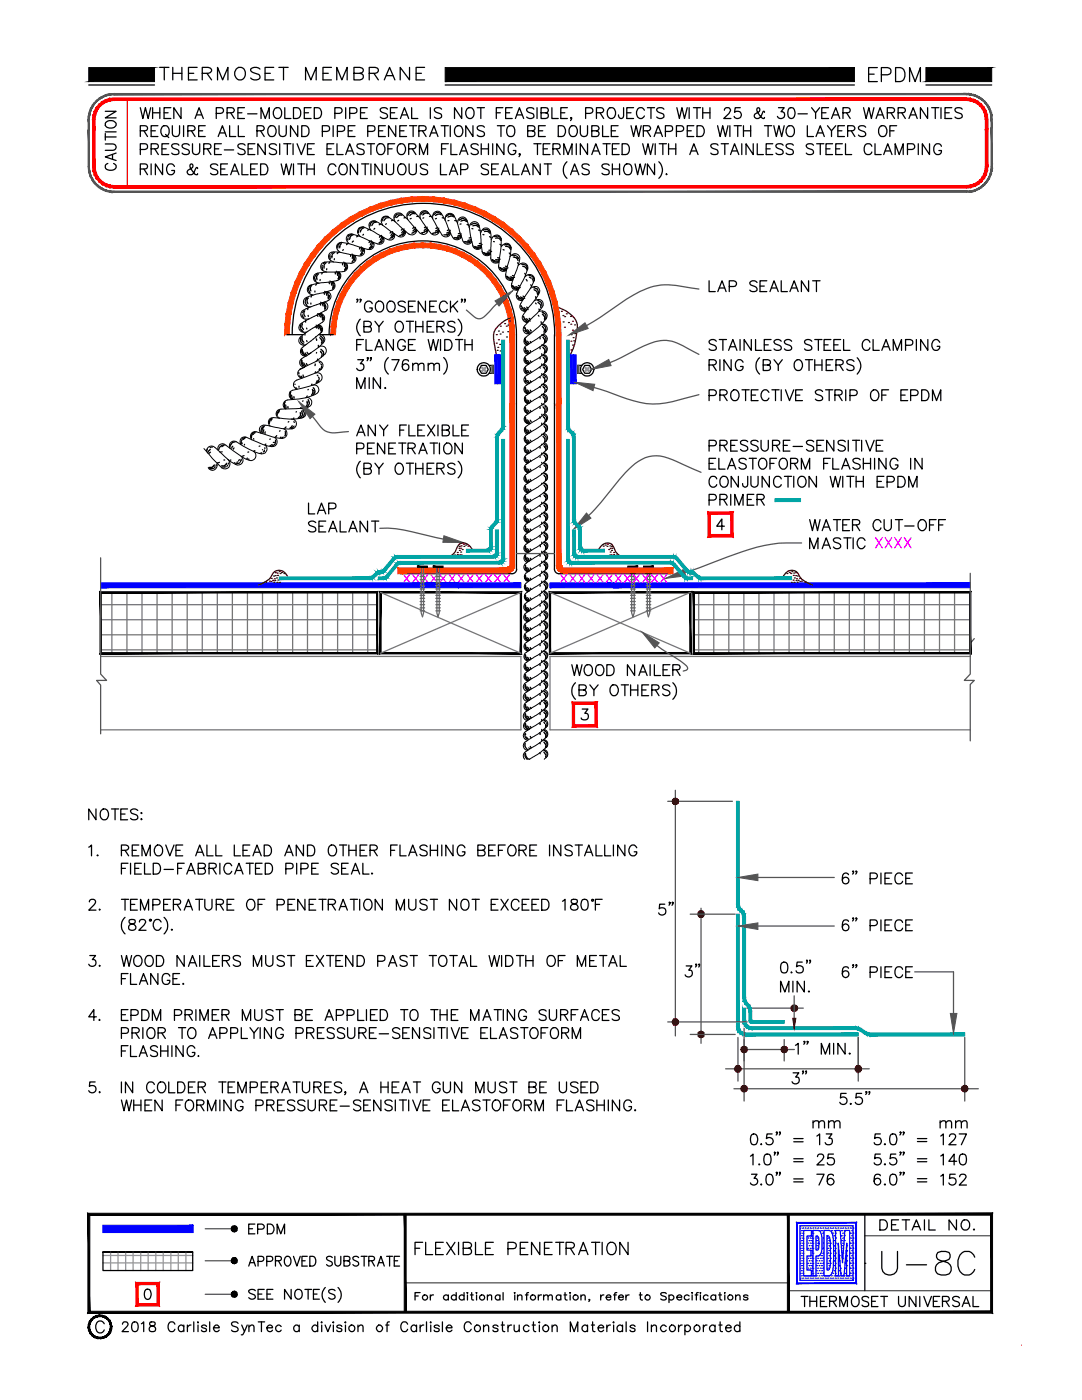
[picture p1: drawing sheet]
<svg xmlns="http://www.w3.org/2000/svg" width="216mm" height="279mm" viewBox="0 0 216 279" stroke-linecap="round" stroke-linejoin="round" font-family="sans-serif">
<defs><g id="words">
<text font-size="8.8" x="174.6" y="255.8">U-8C</text>
<g font-size="6.2">
<text x="172.2" y="17.6">EPDM</text>
<text x="157" y="217.7">3&quot;</text>
</g>
<g font-size="5.7">
<text x="30.7" y="17.3">THERMOSET MEMBRANE</text>
<text x="130.2" y="183.8">5&quot;</text>
<text x="135.5" y="196.1">3&quot;</text>
<text x="81.5" y="251.5">FLEXIBLE PENETRATION</text>
</g>
<g font-size="5.3">
<text x="24" y="35.3" transform="rotate(-90 24 35.3)">CAUTION</text>
<text x="140.4" y="59.3">LAP SEALANT</text>
<text x="140.4" y="81.1">PROTECTIVE STRIP OF EPDM</text>
<text x="158.7" y="262.1">THERMOSET UNIVERSAL</text>
</g>
<text font-size="4.9" fill="#f0f" x="173.6" y="110.4">XXXX</text>
<g font-size="4.9">
<text x="48.3" y="247.3">EPDM</text>
<text x="174.3" y="246.6">DETAIL NO.</text>
</g>
<text font-size="4.4" fill="#636466" x="79.4" y="117.5">xxxxxxxxxxxx</text>
<text font-size="4.4" fill="#f0f" x="110.8" y="117.5">xxxxxxxxxxxx</text>
<g font-size="4.4">
<text x="160.9" y="226.5">mm</text>
<text x="186.3" y="226.5">mm</text>
</g>
</g></defs>
<!-- layer: BORDER -->
<path d="M80.9 256h76.4M157.3 257.6h40.6M172.6 246.6h25.3" fill="none" stroke="#545454" stroke-width=".25"/>
<!-- layer: SOLID -->
<g fill="#000" stroke="#000" stroke-width=".2">
<path d="M17.7 13.5v2.8l13.1-2.8zM17.7 16.3l13.1-2.8v2.8z"/>
<path d="M88.8 13.5v2.8l81.7-2.8zM88.8 16.3l81.7-2.8v2.8z"/>
<path d="M184.8 16.3h13.1v-2.8zM184.8 13.5h13.1l-13.1 2.8z"/>
</g>
<!-- layer: 0 -->
<g fill="none" stroke="#000" stroke-width=".25">
<path d="M17.7 17h13.1M88.8 17h81.7M184.8 17h13.1M20.5 249.9h18v3.7h-18zM80.9 242.3v13.7M82.8 258.6h.7M83.8 258h-1v1.4M85.9 258.4v1M86.5 258.4a.52 .52 0 0 0-.6 .5M89.5 258.6a.53 .53 0 0 0-.8-.1 .53 .53 0 0 0 0 .8 .53 .53 0 0 0 .8-.1M89.5 258.4v1M91 258.6a.53 .53 0 0 0-.8-.1 .53 .53 0 0 0 0 .8 .53 .53 0 0 0 .8-.1"/>
<path d="M91 258v1.4M92.6 258.6a.53 .53 0 0 0-.8-.1 .53 .53 0 0 0 0 .8 .53 .53 0 0 0 .8-.1M92.6 258v1.4M93.2 258h.2zM93.3 258.4v1M93.9 258.4h.5M94.1 258l.1 1.4h.3M95 258h.2zM95.1 258.4v1M97.3 258.7l.3-.3 .5 .1v.9M97.3 258.4v1M99.8 258.6a.51 .51 0 0 0-.8 0 .51 .51 0 0 0 0 .7 .51 .51 0 0 0 .8-.1"/>
<path d="M99.8 258.4v1M100.4 258v1.4M102.6 258h.2zM102.7 258.4v1M103.3 258.7l.2-.2a.38 .38 0 0 1 .7 .2v.7M103.3 258.4v1M104.8 258.4h.6M105.5 258h-.3l-.1 .2v1.2M107.4 258.4v1M108 258.4a.52 .52 0 0 0-.6 .5M108.5 258.7l.2-.2a.38 .38 0 0 1 .7 .2v.7M108.5 258.4v1"/>
<path d="M109.4 258.7l.3-.3 .4 .1 .1 .9M111.9 258.6a.51 .51 0 0 0-.8 0 .51 .51 0 0 0 0 .7 .51 .51 0 0 0 .8-.1M111.9 258.4v1M112.5 258.4h.6M112.7 258v1.2l.1 .2h.4M113.7 258h.1zM113.8 258.4v1M115.9 258.7l.4-.3 .4 .1 .1 .9M115.9 258.4v1M117.7 259.4h-.2h.2l-.2 .3M119.9 258.4v1M120.5 258.4a.57 .57 0 0 0-.6 .5"/>
<path d="M121 258.9h.9a.47 .47 0 0 0-.5-.5 .47 .47 0 0 0-.4 .5v.1a.51 .51 0 0 0 .4 .4 .51 .51 0 0 0 .5-.2M122.4 258.4h.6M123.1 258h-.4v.2v1.2M123.4 258.9h1a.51 .51 0 0 0-.7-.4 .51 .51 0 0 0-.3 .7 .51 .51 0 0 0 .8 .2l.2-.2M124.9 258.4v1M125.5 258.4a.57 .57 0 0 0-.6 .5M127.6 258.4h.5M127.8 258v1.2l.1 .2h.3M132.9 258.2l-.3-.2h-.6l-.2 .2 .2 .3 .8 .3 .1 .4a.77 .77 0 0 1-1.1 0M133.5 258.6a.53 .53 0 0 1 .8-.1 .53 .53 0 0 1 0 .8 .53 .53 0 0 1-.8-.1M133.5 258.4v1.6M135.1 258.9h.9a.51 .51 0 0 0-.6-.4 .51 .51 0 0 0-.3 .7 .51 .51 0 0 0 .8 .2l.1-.2"/>
<path d="M137.5 258.6a.53 .53 0 0 0-.8-.1 .53 .53 0 0 0 0 .8 .53 .53 0 0 0 .8-.1M138.1 258v.1zM138.1 258.4v1M138.7 258.4h.5M139.3 258h-.3v.2v1.2M139.8 258v.1zM139.8 258.4v1M141.3 258.6a.51 .51 0 0 0-.8 0 .51 .51 0 0 0 0 .7 .51 .51 0 0 0 .8-.1M142.8 258.6a.53 .53 0 0 0-.8-.1 .53 .53 0 0 0 0 .8 .53 .53 0 0 0 .8-.1M142.8 258.4v1M143.4 258.4h.5M143.7 258v1.2v.2h.3"/>
<path d="M144.6 258v.1zM144.6 258.4v1M146.8 258.7l.2-.2a.38 .38 0 0 1 .7 .2v.7M146.8 258.4v1M149.2 258.6a.56 .56 0 0 0-.8 0l.2 .3 .6 .1v.2a.56 .56 0 0 1-.8 0"/>
<circle cx="84.8" cy="258.9" r=".52"/>
<circle cx="96.2" cy="258.9" r=".52"/>
<circle cx="106.4" cy="258.9" r=".52"/>
<circle cx="114.9" cy="258.9" r=".52"/>
<circle cx="129.2" cy="258.9" r=".52"/>
<circle cx="145.7" cy="258.9" r=".52"/>
</g>
<!-- layer: BORDER -->
<g fill="#000" stroke="#000" stroke-width=".2">
<path d="M17.5 242.1l.4 .4 180.1-.4zM17.9 242.5l180.1-.4-.3 .4zM198 242.1l-.3 .4 .3 19.6zM197.7 242.5l.3 19.6-.3-.4zM17.5 262.1h180.5l-.3-.4zM17.5 262.1l.4-.4h179.8zM17.5 242.1v20l.4-.4zM17.5 242.1l.4 .4v19.2z"/>
<path d="M80.7 242.3l.3 19.6v-19.6zM80.7 242.3l.3 19.6h-.3z"/>
<path d="M157.1 242.3l.4 19.6v-19.6zM157.1 242.3l.4 19.6h-.4z"/>
</g>
<path d="M172.6 242.3v15.3" fill="none" stroke="#000" stroke-width=".25"/>
<!-- layer: NOTES -->
<g fill="#f00" stroke="#f00" stroke-width=".2">
<path d="M27.6 256.4h3.7l.5-.5zM27.1 255.9h4.7l-4.2 .5zM27.1 255.9l.5 4.3v-3.8zM27.1 255.9l.5 4.3-.5 .4zM27.6 260.2l-.5 .4 4.2-.4zM27.1 260.6l4.2-.4 .5 .4zM31.3 256.4v3.8l.5 .4zM31.3 256.4l.5-.5v4.7z"/>
<path d="M114.7 140.6h4l.5-.5zM114.2 140.1h5l-4.5 .5zM114.2 140.1l.5 4.5v-4zM114.2 140.1l.5 4.5-.5 .5zM114.7 144.6l-.5 .5 4.5-.5zM114.2 145.1l4.5-.5 .5 .5zM118.7 140.6v4l.5 .5zM118.7 140.6l.5-.5v5z"/>
<path d="M141.7 102.6h4.1l.5-.4zM141.3 102.2h5l-4.6 .4zM141.3 102.2l.4 4.5v-4.1zM141.3 102.2l.4 4.5-.4 .5zM141.7 106.7l-.4 .5 4.5-.5zM141.3 107.2l4.5-.5 .5 .5zM145.8 102.6v4.1l.5 .5zM145.8 102.6l.5-.4v5z"/>
</g>
<g fill="none" stroke="#000" stroke-width=".25">
<path d="M28 21.5l.5 2.2 .5-2.2 .6 2.2 .5-2.2M28 26.1l1.2-.1a.51 .51 0 0 0 0-.8l-1.2-.1v2.1M28 29.8l1.2-.1a.56 .56 0 0 0 .2-.6 .56 .56 0 0 0-.5-.4h-.9v2.1M28 33.7l1.2-.1 .2-.3v-.4l-.5-.2h-.9v2.2M28.7 26.1l.7 1.1M28.7 33.7l.7 1.2M30.2 29.7l1.2-.1a.51 .51 0 0 0 0-.8l-1.2-.1v2.1M30.2 26.1h.8M30.2 32.7v2.2M30.5 21.5v2.2M30.5 22.5h1.4M30.9 29.7l.7 1.1"/>
<path d="M31.5 25.1h-1.3v2.1h1.3M31.9 21.5v2.2M32.3 25.4a.8 .8 0 0 1 .9-.3 .8 .8 0 0 1 .6 .8 .96 .96 0 0 1-.2 1 .96 .96 0 0 1-1.1 .3 1.34 1.34 0 0 1-.2-1.8zM32.3 29.7h.9M32.4 32.7v2.2l-1.4-2.2v2.2M32.7 22.5h.8M33 26.8l.7 .7M33.7 28.7h-1.4v2.1h1.4M34.1 21.5h-1.4v2.2h1.4M34.4 25.1v1.5a.72 .72 0 0 0 .7 .7 .72 .72 0 0 0 .7-.7v-1.5M34.8 33.2a.81 .81 0 0 0-.9-.5 .81 .81 0 0 0-.7 .8 .96 .96 0 0 0 .2 1.1 .96 .96 0 0 0 1.1 .2l.3-.4v-.4h-.5M35.7 29a.83 .83 0 0 0-1.4 .2l.4 .4 .6 .2a.55 .55 0 0 1 .2 1 1.12 1.12 0 0 1-1.2-.2"/>
<path d="M36.1 21.5v2.2l-1.4-2.2v2.2M36.6 25.1v2.1M37.5 26.1h.9a.51 .51 0 0 0 .4-.8l-.4-.2h-.9v2.1M37.8 29a.82 .82 0 0 0-1.5 .2 1.35 1.35 0 0 0 1.3 .7 .52 .52 0 0 1 0 .9 1.04 1.04 0 0 1-1.3-.2M38.2 26.1l.7 1.1M38.4 28.7v1.6a.73 .73 0 0 0 .7 .6 .73 .73 0 0 0 .7-.6v-1.6M38.9 23.7l.8-2.2 .9 2.2M39.2 22.9h1M39.4 33.6l-.2-.2-.2 .3a1.16 1.16 0 0 1-1.2 1.2l-.2-.1a.52 .52 0 0 1 0-.9l.7-.4a.44 .44 0 0 0 .2-.4 .44 .44 0 0 0-.3-.4l-.2 .1a.91 .91 0 0 0 .2 1.1l.7 .9 .4 .1 .1-.2M39.6 26.1h.8M40.7 29.7l1.2-.1a.51 .51 0 0 0 0-.8l-1.2-.1v2.1M41 25.1h-1.4v2.1h1.4"/>
<path d="M41.4 29.7l.7 1.1M42.8 29.7h.9M43.2 22.6l1.2-.1a.58 .58 0 0 0 0-.9l-1.2-.1v2.2M43.4 33a.82 .82 0 0 0-1.4 .2 1.35 1.35 0 0 0 1.2 .7l.2 .3v.4a.97 .97 0 0 1-1.4 0M43.5 27.2l.9-2.1 .8 2.1M43.9 26.5h1M44 33.7h.9M44.2 28.7h-1.4v2.1h1.4M44.8 29.9h1.8M45.3 22.5h.9a.57 .57 0 0 0 .6-.6l-.3-.3-1.2-.1v2.2M45.4 32.7h-1.4v2.2h1.4M45.8 25.1v2.1h1.2"/>
<path d="M46 34.9l.8-2.2 .9 2.2M46 22.5l.8 1.2M46.3 34.1h1M47.5 22.5h.8M47.6 25.1v2.1h1.2M48.3 32.7v2.2h1.2M48.8 21.5h-1.3v2.2h1.3M48.9 29a.82 .82 0 0 0-1.4 .2 1.35 1.35 0 0 0 1.2 .7 .52 .52 0 0 1 0 .9 1.04 1.04 0 0 1-1.2-.2M49.4 22.7h1.9M49.5 29.7h.8M50 33.7h.9M50.9 28.7h-1.4v2.1h1.4"/>
<path d="M51.3 26.1h.9a.57 .57 0 0 0 .5-.6l-.2-.3-1.2-.1v2.1M51.4 32.7h-1.4v2.2h1.4M52 32.7h.7a1.15 1.15 0 0 1 .8 1.1 1.15 1.15 0 0 1-.8 1.1h-.7zM52 26.1l.7 1.1M52.1 23.7v-2.2l.8 2.2 .8-2.2v2.2M52.9 28.7v2.1l-1.5-2.1v2.1M53.8 25.2a1.06 1.06 0 0 1 1.3 .4 1.06 1.06 0 0 1-.2 1.4 .8 .8 0 0 1-.9 .2 .8 .8 0 0 1-.6-.8 1.36 1.36 0 0 1 .4-1.2zM55 21.6a1.01 1.01 0 0 1 1.1 .3 1.01 1.01 0 0 1 0 1.2 .81 .81 0 0 1-.9 .6 .81 .81 0 0 1-.7-.9 1.48 1.48 0 0 1 .5-1.2zM55.2 29a.82 .82 0 0 0-1.5 .2 1.35 1.35 0 0 0 1.3 .7 .52 .52 0 0 1 0 .9 1.04 1.04 0 0 1-1.3-.2M55.7 25.1v1.5a.72 .72 0 0 0 .7 .7 .72 .72 0 0 0 .7-.7v-1.5M55.8 28.7v2.1M56.1 32.7l.5 2.2 .5-2.2 .5 2.2 .6-2.2"/>
<path d="M56.6 28.7h1.5M56.8 21.5v2.2h1.3M57.3 28.7v2.1M58.5 28.7v2.1M58.6 21.5h.7a1.15 1.15 0 0 1 .7 1.1 1.15 1.15 0 0 1-.7 1.1h-.7zM58.6 32.7v2.2M59.3 28.7l.8 2.1 .8-2.1M59.4 25.1v2.1l-1.4-2.1v2.1M59.4 32.7h1.4M60.1 32.7v2.2M60.2 25.1h.7a1.15 1.15 0 0 1 .8 1.1 1.15 1.15 0 0 1-.8 1h-.7zM60.7 22.5h.9"/>
<path d="M61.2 33.7h1.5M61.2 32.7v2.2M61.4 29.7h.8M62.1 21.5h-1.4v2.2h1.4M62.7 21.5h.7a1.15 1.15 0 0 1 .8 1.1 1.15 1.15 0 0 1-.8 1.1h-.7zM62.7 28.7h-1.3v2.1h1.3M62.7 32.7v2.2M64.3 26.2l1.3-.1 .2-.3-.2-.6-1.3-.1v2.1M65.2 29.7h.9M66.5 25.1v2.1M66.6 28.7h-1.4v2.1h1.4M66.8 22.6h.9a.57 .57 0 0 0 .6-.5 .57 .57 0 0 0-.6-.6h-.9v2.2"/>
<path d="M67 33.2a.81 .81 0 0 0-.9-.5 .81 .81 0 0 0-.6 .8 .96 .96 0 0 0 .2 1.1 .96 .96 0 0 0 1 .2l.3-.4M67.2 28.7v2.1h1.3M67.3 26.2l1.3-.1a.56 .56 0 0 0 .2-.6 .56 .56 0 0 0-.5-.4h-1v2.1M67.8 33a.8 .8 0 0 1 .9-.3 .8 .8 0 0 1 .6 .8 .96 .96 0 0 1-.2 1.1 .96 .96 0 0 1-1.1 .2 1.37 1.37 0 0 1-.2-1.8zM69 30.8l.8-2.1 .8 2.1M69 21.5v2.2M69.3 30.1h1M69.5 26.1h.8M69.8 22.6l1.2-.1a.56 .56 0 0 0 .2-.6 .56 .56 0 0 0-.5-.4h-.9v2.2M70.8 25.1h-1.3v2.1h1.3M71.3 32.7v2.2l-1.4-2.2v2.2M71.9 22.5h.9"/>
<path d="M72.2 32.7h1.4M72.7 29a.83 .83 0 0 0-1.5 .2l.4 .4 .7 .2a.55 .55 0 0 1 .2 1 1.12 1.12 0 0 1-1.3-.2M72.9 32.7v2.2M73.3 21.5h-1.4v2.2h1.4M73.3 28.7h1.4M73.4 26.2l1.2-.1 .2-.3-.2-.6-1.2-.1v2.1M74 28.7v2.1M74 32.7v2.2M75.5 28.8a1.06 1.06 0 0 1 1.3 .4 1.06 1.06 0 0 1-.2 1.4 .8 .8 0 0 1-.9 .2 .8 .8 0 0 1-.5-.8 1.36 1.36 0 0 1 .3-1.2zM75.5 26.1h.9M76.3 32.7v2.2l-1.5-2.2v2.2M76.9 25.1h-1.4v2.1h1.4"/>
<path d="M77.1 32.7v1.5a.72 .72 0 0 0 .7 .7 .72 .72 0 0 0 .7-.7v-1.5M77.3 21.8a.82 .82 0 0 0-1.4 .2 1.35 1.35 0 0 0 1.2 .7l.2 .3v.4a.97 .97 0 0 1-1.4 0M77.4 29.7h.8M77.9 22.5h.9M78.8 28.7h-1.4v2.1M79 25.1v2.1l-1.5-2.1v2.1M79.3 21.5h-1.4v2.2h1.4M79.5 29a.8 .8 0 0 1 .9-.3 .8 .8 0 0 1 .5 .8 .96 .96 0 0 1-.2 1 .96 .96 0 0 1-1 .3 1.34 1.34 0 0 1-.2-1.8zM79.6 33a.8 .8 0 0 1 .9-.3 .8 .8 0 0 1 .5 .8 .96 .96 0 0 1-.2 1.1 .96 .96 0 0 1-1 .2 1.37 1.37 0 0 1-.2-1.8zM79.8 26.1h.8M79.9 23.7l.8-2.2 .8 2.2M80.2 22.9h1"/>
<path d="M81.1 25.1h-1.3v2.1h1.3M81.5 29.7h.9a.57 .57 0 0 0 .6-.6l-.2-.3-1.3-.1v2.1M81.6 32.7v1.5a.72 .72 0 0 0 .8 .7 .72 .72 0 0 0 .7-.7v-1.5M81.7 25.1h1.5M82.1 21.5v2.2h1.3M82.3 29.7l.7 1.1M82.4 25.1v2.1M83.6 26.1l1.2-.1a.51 .51 0 0 0 0-.8l-1.2-.1v2.1M83.7 30.8v-2.1l.8 2.1 .8-2.1v2.1M84.3 26.1l.7 1.1M85.3 33a.83 .83 0 0 0-1.4 .2l.4 .4 .8 .3a.58 .58 0 0 1 0 .9 1.12 1.12 0 0 1-1.2-.2M85.7 27.2l.9-2.1 .8 2.1"/>
<path d="M85.9 21.5v2.2M86 26.5h1.1M87.9 32.7v2.2h1.2M88 25.1h1.5M88.1 21.8a.82 .82 0 0 0-1.4 .2 2.04 2.04 0 0 0 1.3 .8l.1 .6a.97 .97 0 0 1-1.4 0M88.1 29.7h.9M88.7 25.1v2.1M89.5 28.7h-1.4v2.1M89.7 34.9l.8-2.2 .8 2.2M89.8 25.1v2.1M90 28.7v2.1h1.2M90 34.1h1"/>
<path d="M90.9 25.4a.8 .8 0 0 1 .9-.3 .8 .8 0 0 1 .5 .8 .96 .96 0 0 1-.2 1 .96 .96 0 0 1-1 .3 1.34 1.34 0 0 1-.2-1.8zM91.7 30.8l.9-2.1 .8 2.1M91.9 33.9l1.2-.2a.56 .56 0 0 0 .3-.6 .56 .56 0 0 0-.5-.4h-1v2.2M92 30.1h1.1M92.1 21.5v2.2l-1.4-2.2v2.2M93.4 21.6a1.01 1.01 0 0 1 1.1 .3 1.01 1.01 0 0 1 0 1.2 .81 .81 0 0 1-.9 .6 .81 .81 0 0 1-.7-.9 1.48 1.48 0 0 1 .5-1.2zM94.4 25.1v2.1l-1.5-2.1v2.1M95.2 21.5h1.5M95.4 29a.82 .82 0 0 0-1.4 .2 1.35 1.35 0 0 0 1.2 .7 .52 .52 0 0 1 0 .9 1.04 1.04 0 0 1-1.2-.2M95.9 21.5v2.2M96 29.7h1.5M96 28.7v2.1"/>
<path d="M96.7 25.4a.82 .82 0 0 0-1.5 .2 1.35 1.35 0 0 0 1.2 .7l.3 .3v.4a.97 .97 0 0 1-1.5 0M97.5 33a.83 .83 0 0 0-1.5 .2l.4 .4 .9 .3a.58 .58 0 0 1 0 .9 1.12 1.12 0 0 1-1.3-.2M97.5 28.7v2.1M98.1 33.7h.8M98.3 28.7v2.1M99 22.5h.8M99.2 25.1h1.5M99.5 32.7h-1.4v2.2h1.4M100 25.1v2.1M100 34.9l.9-2.2 .8 2.2M100.3 21.5h-1.3v2.2M100.3 34.1h1.1"/>
<path d="M100.6 28.7v2.1l-1.5-2.1v2.1M100.9 22.5h.8M101.3 25.4a.8 .8 0 0 1 .9-.3 .8 .8 0 0 1 .5 .8 .96 .96 0 0 1-1 1.3 1.27 1.27 0 0 1-.4-1.8zM102.2 21.5h-1.3v2.2h1.3M102.3 32.7v2.2h1.3M102.8 23.7l.8-2.2 .9 2.2M102.9 29.2a.78 .78 0 0 0-.9-.5 .78 .78 0 0 0-.6 .8 .96 .96 0 0 0 .2 1 .96 .96 0 0 0 1 .3l.2-.2 .1-.6h-.5M103.1 22.9h1.1M103.8 30.8h-.2v-.2a.39 .39 0 0 1 0 .7M104.1 34.9l.8-2.2 .8 2.2M104.4 34.1h1M105.3 26.1l1.2-.1a.51 .51 0 0 0 0-.8l-1.2-.1v2.1h.9a.57 .57 0 0 0 .6-.5 .57 .57 0 0 0-.6-.6"/>
<path d="M106.5 21.8a.83 .83 0 0 0-1.4 .2l.4 .4 .9 .3 .1 .7a.97 .97 0 0 1-1.4 0M106.5 28.7h1.5M107.2 21.5v2.2M107.2 28.7v2.1M107.5 26.1h.8M107.8 32.7v2.2l-1.4-2.2v2.2M108 22.5l1.2-.1 .2-.3-.1-.4-.4-.2h-.9v2.2h.9l.4-.3v-.7l-.4-.2M108.4 29.7h.8M108.6 32.7h1.4M108.8 25.1h-1.3v2.1h1.3M109.3 32.7v2.2M109.7 28.7h-1.3v2.1h1.3"/>
<path d="M110.1 21.5v2.2h1.3M110.3 29.7l1.3-.1 .2-.3-.1-.4-.4-.2h-1v2.1M111.1 29.7l.7 1.1M111.4 25.1h.7a1.15 1.15 0 0 1 .8 1.1 1.15 1.15 0 0 1-.8 1h-.7zM111.9 22.5h.8M112.5 30.8v-2.1l.8 2.1 .8-2.1v2.1M113.1 32.3a2.23 2.23 0 0 0 0 3.3M113.2 21.5h-1.3v2.2h1.3M113.8 34.9l.9-2.2 .8 2.2M113.9 25.2a1.06 1.06 0 0 1 1.3 .4 1.06 1.06 0 0 1-.2 1.4 .8 .8 0 0 1-.9 .2 .8 .8 0 0 1-.5-.8 1.36 1.36 0 0 1 .3-1.2zM114.1 23.5l-.2 .2-.1-.2h.3l-.3 .6M114.1 34.1h1.1"/>
<path d="M115 28.7v2.1M115.8 25.1v1.5a.72 .72 0 0 0 .7 .7 .72 .72 0 0 0 .7-.7v-1.5M116.9 22.6l1.2-.1a.58 .58 0 0 0 0-.9l-1.2-.1v2.2M117.2 28.7v2.1l-1.4-2.1v2.1M117.6 33a.82 .82 0 0 0-1.5 .2l.4 .4 .9 .3 .2 .3v.4a.99 .99 0 0 1-1.5 0M118.1 26.1h.9a.51 .51 0 0 0 .4-.8l-.4-.2h-.9v2.1h.9a.57 .57 0 0 0 .5-.5 .57 .57 0 0 0-.5-.6M118.1 30.8l.8-2.1 .8 2.1M118.4 30.1h1M119 22.5h.9a.57 .57 0 0 0 .6-.6l-.3-.3-1.2-.1v2.2M119.7 22.5l.8 1.2M120.2 25.1v2.1h1.3M120.3 28.7h1.5"/>
<path d="M121 28.7v2.1M121.6 21.6a1 1 0 0 1 1.1 .3 1 1 0 0 1 0 1.2 .79 .79 0 0 1-.9 .6 .79 .79 0 0 1-.6-.9 1.33 1.33 0 0 1 .4-1.2zM121.6 33a.83 .83 0 0 0-1.5 .2l.4 .4 .9 .3a.58 .58 0 0 1 0 .9 1.12 1.12 0 0 1-1.3-.2M122 26.1h.8M122.2 29.7h.8M122.2 33.7h1.4M122.2 32.7v2.2M123.3 25.1h-1.3v2.1h1.3M123.5 28.7h-1.3v2.1h1.3M123.6 32.7v2.2M124.1 28.7h.8a1.15 1.15 0 0 1 .7 1.1 1.15 1.15 0 0 1-.7 1h-.8zM124.4 21.5l-.1 1.9a.47 .47 0 0 1-.8 0l-.1-.5"/>
<path d="M124.6 33a.8 .8 0 0 1 1-.3 .8 .8 0 0 1 .5 .8 .94 .94 0 0 1-.2 1.1 .94 .94 0 0 1-1 .2 1.37 1.37 0 0 1-.3-1.8zM125.1 22.5h.8M125.9 25.1l.5 2.1 .5-2.1 .5 2.1 .5-2.1M126.4 21.5h-1.3v2.2h1.3M126.7 32.7l.5 2.2 .5-2.2 .5 2.2 .6-2.2M128.2 28.7l.6 2.1 .5-2.1 .5 2.1 .5-2.1M128.4 26.1h.9a.51 .51 0 0 0 .4-.8l-.4-.2h-.9v2.1M128.6 22a.81 .81 0 0 0-.9-.5 .81 .81 0 0 0-.7 .8 .91 .91 0 0 0 .3 1.1 .91 .91 0 0 0 1.2 0l.1-.3M129.1 26.1l.7 1.1M129.2 21.5h1.4M129.9 21.5v2.2M130.5 27.2l.8-2.1 .9 2.1"/>
<path d="M130.6 32.7v2.2l-1.4-2.2v2.2M130.7 28.7v2.1M130.8 26.5h1.1M131.5 32.3a2.23 2.23 0 0 1 0 3.3M131.5 28.7h1.5M132.3 28.7v2.1M132.5 21.8a.82 .82 0 0 0-1.5 .2 2.04 2.04 0 0 0 1.4 .8l.1 .6a.97 .97 0 0 1-1.5 0M132.8 26.2l1.2-.1 .2-.3-.2-.6-1.2-.1v2.1M133 34.7l-.1 .1h.2M133.4 29.7h1.4M133.4 28.7v2.1M134.8 28.7v2.1"/>
<path d="M135 26.2l1.2-.1a.58 .58 0 0 0 0-.9l-1.2-.1v2.1M135.1 21.5l.5 2.2 .5-2.2 .5 2.2 .5-2.2M137.1 26.1h.8M137.5 21.5v2.2M137.6 30.8l.8-2.1 .9 2.1M137.9 30.1h1.1M138.4 21.5h1.4M138.4 25.1h-1.3v2.1h1.3M139.1 25.1h.7a1.15 1.15 0 0 1 .8 1.1 1.15 1.15 0 0 1-.8 1h-.7zM139.1 21.5v2.2M140.2 22.5h1.5M140.2 21.5v2.2"/>
<path d="M141.7 21.5v2.2M143.2 25.1l.5 2.1 .5-2.1 .6 2.1 .5-2.1M143.3 29a.83 .83 0 0 0-1.5 .2l.5 .4 .6 .2a.55 .55 0 0 1 .2 1 1.12 1.12 0 0 1-1.3-.2M143.9 28.7h1.4M144.5 22l.1-.3 .3-.2 .7 .1a.47 .47 0 0 1 0 .7l-.1 .3-1.1 1.1h1.5M144.6 28.7v2.1M145.6 25.1v2.1M145.8 30.8l.8-2.1 .8 2.1M146.1 30.1h1M146.5 25.1h1.4M147.2 25.1v2.1M147.7 21.5h-1l-.1 .9a.76 .76 0 0 1 1.1 0 .76 .76 0 0 1-.1 1.1 .76 .76 0 0 1-1.1-.3"/>
<path d="M148 28.7v2.1M148.4 26.1h1.4M148.4 25.1v2.1M149.8 25.1v2.1M150.3 28.7v2.1l-1.4-2.1v2.1M151.1 28.7v2.1h1.2M152.5 22.4l-.2-.2-.1 .3a1.04 1.04 0 0 1-1.5 1 .47 .47 0 0 1 0-.8l.8-.5a.45 .45 0 0 0-.2-.7l-.2 .1a1.79 1.79 0 0 0 .9 1.9l.5 .2v-.3M152.5 25.1h1.5M152.9 29.7h.8M153.3 25.1v2.1M154.2 28.7h-1.3v2.1h1.3M154.4 25.1l.5 2.1 .5-2.1 .6 2.1 .5-2.1"/>
<path d="M155.3 21.5h1.2l-.7 .8a.72 .72 0 0 1 .7 1.1 .72 .72 0 0 1-1.2 0l-.2-.2M156.3 29a.82 .82 0 0 0-1.5 .2 1.35 1.35 0 0 0 1.3 .7 .52 .52 0 0 1 0 .9 1.04 1.04 0 0 1-1.3-.2M157.1 25.4a.8 .8 0 0 1 .9-.3 .8 .8 0 0 1 .5 .8 .96 .96 0 0 1-.2 1 .96 .96 0 0 1-1 .3 1.34 1.34 0 0 1-.2-1.8zM157.5 21.6a.71 .71 0 0 1 1 .3 1.09 1.09 0 0 1-.7 1.8 1.43 1.43 0 0 1-.3-2.1zM158.3 29a.83 .83 0 0 0-1.4 .2l.4 .4 .6 .2a.55 .55 0 0 1 .2 1 1.12 1.12 0 0 1-1.2-.2M159.2 22.7h1.9M161.1 25.1v2.1h1.2M161.9 21.5l.8 1 .8-1M162.3 29a.82 .82 0 0 0-1.4 .2l.4 .4 .6 .2a.52 .52 0 0 1 .4 .4 .52 .52 0 0 1-.2 .6 1.04 1.04 0 0 1-1.2-.2M162.7 22.5v1.2M162.8 27.2l.9-2.1 .8 2.1M163 28.7h1.4"/>
<path d="M163.2 26.5h1M163.7 28.7v2.1M164 22.5h.8M164.8 29.7h.8M165.1 25.1l.8 1 .9-1M165.3 21.5h-1.3v2.2h1.3M165.9 23.7l.9-2.2 .8 2.2M165.9 26.1v1.1M166.1 28.7h-1.3v2.1h1.3M166.3 22.9h1M166.8 29.7h.8M167.2 26.1h.8"/>
<path d="M168.1 28.7h-1.3v2.1h1.3M168.2 22.5l1.2-.1 .2-.3v-.4l-.5-.2h-.9v2.2M168.5 25.1h-1.3v2.1h1.3M168.7 28.7v2.1h1.2M168.9 22.5l.7 1.2M169.1 26.1h1a.51 .51 0 0 0 .3-.8l-.3-.2h-1v2.1M169.9 26.1l.7 1.1M172.3 21.5l.5 2.2 .6-2.2 .5 2.2 .5-2.2M172.7 25.4a.82 .82 0 0 0-1.4 .2 1.35 1.35 0 0 0 1.2 .7l.2 .3v.4a.97 .97 0 0 1-1.4 0M174 29.2a.78 .78 0 0 0-.9-.5 .78 .78 0 0 0-.7 .8 .96 .96 0 0 0 1.1 1.3l.5-.5M174.6 28.7v2.1h1.2M174.8 23.7l.8-2.2 .8 2.2"/>
<path d="M175.1 22.9h1M175.7 25.2a1.06 1.06 0 0 1 1.3 .4 1.06 1.06 0 0 1-.2 1.4 .8 .8 0 0 1-1 .2 .8 .8 0 0 1-.5-.8 1.36 1.36 0 0 1 .4-1.2zM176.3 30.8l.8-2.1 .9 2.1M176.6 30.1h1.1M177.1 22.5l1.2-.1 .2-.3-.1-.4-.4-.2h-.9v2.2M177.6 26.1h.8M177.8 22.5l.7 1.2M178.6 30.8v-2.1l.8 2.1 .8-2.1v2.1M178.9 25.1h-1.3v2.1M179.2 22.5l1.2-.1 .3-.3-.1-.4-.5-.2h-.9v2.2M179.9 22.5l.8 1.2M181.1 29.8h.9a.57 .57 0 0 0 .5-.5 .57 .57 0 0 0-.5-.6h-.9v2.1"/>
<path d="M181.4 23.7l.8-2.2 .8 2.2M181.7 22.9h1M183.2 28.7v2.1M185.1 21.5v2.2l-1.4-2.2v2.2M185.5 28.7v2.1l-1.5-2.1v2.1M185.9 21.5h1.4M186.6 21.5v2.2M187.8 21.5v2.2M187.8 29.2a.78 .78 0 0 0-.8-.5 .78 .78 0 0 0-.7 .8 .96 .96 0 0 0 .2 1 .96 .96 0 0 0 1.1 .3l.2-.2v-.6h-.5M188.6 22.5h.8M189.9 21.5h-1.3v2.2h1.3M192 21.8a.82 .82 0 0 0-1.4 .2l.1 .3 1.1 .4 .2 .3a.74 .74 0 0 1-.5 .7 .74 .74 0 0 1-.8-.2l-.1-.1"/>
<path d="M71.4 59.8h-.2l.1-.1 .1 .1-.2 .5M72 59.8h-.2l.1-.1 .1 .1-.2 .5M92.3 59.8h-.3l.1-.1 .2 .1-.3 .5M92.9 59.8h-.3l.2-.1 .1 .1-.3 .5M71.2 77.5v-2.1l.8 2.1 .8-2.1v2.1M71.2 68.8h.8M71.4 71.8h1.1l-.6 .8a.72 .72 0 0 1 .6 1 .72 .72 0 0 1-1.2 .1l-.1-.2M71.9 63.7a2.24 2.24 0 0 0 0 3.3M72.5 67.8h-1.3v2.1M72.6 65.2l1.3-.1a.47 .47 0 0 0 0-.9l-1.3-.1v2.2h.9l.5-.2 .1-.5-.2-.3-.4-.1M73 67.8v2.1h1.3M73.5 71.4l-.2 .2v-.2h.2l-.2 .6"/>
<path d="M73.7 75.4v2.1M74.1 71.4l-.1 .2-.1-.2h.2l-.2 .6M74.3 60.6a.79 .79 0 0 0-.9-.5 .79 .79 0 0 0-.7 .8 .95 .95 0 0 0 .3 1.1 .95 .95 0 0 0 1 .2l.2-.2 .1-.5h-.5M74.8 64.1l.8 1.1 .9-1.1M74.8 69.9l.8-2.1 .9 2.1M75.1 60.4a.91 .91 0 0 1 1.2-.1 .91 .91 0 0 1 .3 1.2 .83 .83 0 0 1-.9 .8 .83 .83 0 0 1-.8-.8zM75.1 69.2h1M75.6 65.2v1.1M75.9 75.4v2.1l-1.4-2.1v2.1M76.8 77.3v.2h.2M77.4 60.4a.91 .91 0 0 1 1.2-.1 .91 .91 0 0 1 .2 1.2 .83 .83 0 0 1-.8 .8 .83 .83 0 0 1-.8-.8zM77.5 71.4a2.23 2.23 0 0 0 0 3.3"/>
<path d="M78.2 71.8h1.4l-1 2.1M78.5 67.8v2.1l-1.4-2.1v2.1M79.2 64.2a1.04 1.04 0 0 1 1.3 .5 1.04 1.04 0 0 1-.2 1.3 .8 .8 0 0 1-.9 .3 .8 .8 0 0 1-.6-.8 1.21 1.21 0 0 1 .4-1.3zM80.9 60.4a.82 .82 0 0 0-1.5 .2l.2 .3 .9 .3a.55 .55 0 0 1 .2 1 1.08 1.08 0 0 1-1.3-.2M80.9 68.3a.78 .78 0 0 0-.9-.5 .78 .78 0 0 0-.7 .8 1.03 1.03 0 0 0 1.1 1.3 .74 .74 0 0 0 .5-.8h-.5M81.1 64.1h1.4M81.5 72.1a.64 .64 0 0 0-1.1 .1 1.61 1.61 0 0 0 .2 1.6 .66 .66 0 0 0 .9-.3 .66 .66 0 0 0-.4-.9 .66 .66 0 0 0-.8 .6M81.5 61.2h.9M81.5 68.8h.9M81.8 64.1v2.2M82.4 72.9a.73 .73 0 0 1 1-.3l.1 1.3M82.4 72.5v1.4"/>
<path d="M82.9 60.1h-1.4v2.2h1.4M82.9 67.8h-1.4v2.1h1.4M82.9 64.1v2.2M82.9 65.2h1.5M83.5 72.9a.79 .79 0 0 1 1-.3l.1 1.3M84.4 64.1v2.2M84.9 60.1v2.2l-1.4-2.2v2.2M85.2 65.2h.8M85.4 67.8l.6 2.1 .5-2.1 .5 2.1 .5-2.1M85.4 72.9a.73 .73 0 0 1 1.1-.3l.1 1.3M85.4 72.5v1.4M85.7 61.2h.9"/>
<path d="M86.6 64.1h-1.4v2.2h1.4M86.6 72.9a.73 .73 0 0 1 1-.3l.1 1.3M87.1 60.1h-1.4v2.2h1.4M87.2 65.2l1.2-.1a.47 .47 0 0 0 0-.9l-1.2-.1v2.2M87.9 65.2l.7 1.1M87.9 67.8v2.1M88.5 71.4a2.23 2.23 0 0 1 0 3.3M88.7 67.8h.8a1.15 1.15 0 0 1 .7 1 1.15 1.15 0 0 1-.7 1.1h-.8zM89.3 60.6a.81 .81 0 0 0-1-.5 .81 .81 0 0 0-.6 .8 .96 .96 0 0 0 .2 1.1 .96 .96 0 0 0 1.1 .2l.3-.4M89.9 60.1v2.2M90.4 61l.9 1.3M90.8 64.5a.81 .81 0 0 0-.8-.4 .81 .81 0 0 0-.7 .5l.2 .4 .9 .3a.55 .55 0 0 1 .2 .9 1.12 1.12 0 0 1-1.3-.2"/>
<path d="M90.9 67.8h1.4M91.3 60.1l-1.4 1.4M91.4 63.7a2.24 2.24 0 0 1 0 3.3M91.6 67.8v2.1M92.8 68.8h1.4M92.8 67.8v2.1M94.2 67.8v2.1M141.5 72.8h.9a.58 .58 0 0 0 .5-.6l-.5-.4h-.9v2.1M142.2 72.8l.7 1.1M142.9 68.1a.79 .79 0 0 0-.8-.4 .79 .79 0 0 0-.6 .6l.2 .3 .8 .3a.55 .55 0 0 1 .2 .9 1.04 1.04 0 0 1-1.2-.2M143.5 67.8h1.5M143.7 71.8v2.1"/>
<path d="M144.2 67.8v2.1M145.4 69.9l.8-2.1 .8 2.1M145.7 69.2h1M145.9 71.8v2.1l-1.4-2.1v2.1M147.7 67.8v2.1M148.3 72.3a.79 .79 0 0 0-.9-.5 .79 .79 0 0 0-.7 .8 .95 .95 0 0 0 .3 1 .95 .95 0 0 0 1 .3l.2-.3 .1-.5h-.5M149.9 67.8v2.1l-1.4-2.1v2.1M150.8 67.8v2.1h1.2M151.6 71.4a2.19 2.19 0 0 0 0 3.3M152.3 72.8l1.2-.1a.47 .47 0 0 0 0-.8l-1.2-.1v2.1h1.2a.58 .58 0 0 0 0-1l-.3-.1M152.5 68.8h.8M153.9 67.8h-1.4v2.1h1.4"/>
<path d="M154.4 71.8l.9 1 .8-1M155.3 72.8v1.1M155.9 68.1a.79 .79 0 0 0-.8-.4 .79 .79 0 0 0-.7 .6l.5 .4a1.14 1.14 0 0 1 1 .6v.3a.97 .97 0 0 1-1.5 0M158 68.1a.79 .79 0 0 0-.8-.4 .79 .79 0 0 0-.7 .6l.2 .3 .8 .3a.55 .55 0 0 1 .2 .9 1.04 1.04 0 0 1-1.2-.2M158.9 71.9a.98 .98 0 0 1 1.1 .4 .98 .98 0 0 1 0 1.1 .78 .78 0 0 1-.9 .5 .78 .78 0 0 1-.6-.8 1.11 1.11 0 0 1 .4-1.2zM160.7 71.8h1.5M161.4 71.8v2.1M162 68.1a.79 .79 0 0 0-.8-.4 .79 .79 0 0 0-.7 .6l.2 .3 .9 .3a.55 .55 0 0 1 .2 .9 1.04 1.04 0 0 1-1.3-.2M162.6 67.8h1.4M162.6 71.8v2.1M162.6 72.8h1.4M163.3 67.8v2.1"/>
<path d="M164 71.8v2.1M164.4 68.8h.8M164.9 72.8h.8M165.8 67.8h-1.4v2.1h1.4M166.2 71.8h-1.3v2.1h1.3M166.4 68.8h.8M166.8 72.8l1.2-.1a.47 .47 0 0 0 0-.8l-1.2-.1v2.1M167.5 72.8l.7 1.1M167.7 67.8h-1.3v2.1h1.3M168.3 67.8v2.1h1.3M170.4 72.1a.8 .8 0 0 0-.8-.4 .8 .8 0 0 0-.6 .6l.2 .3 .8 .3a.52 .52 0 0 1 .4 .4 .52 .52 0 0 1-.2 .6 1.04 1.04 0 0 1-1.2-.3M171 71.4a2.19 2.19 0 0 1 0 3.3"/>
<path d="M173.6 68.3a.78 .78 0 0 0-.9-.5 .78 .78 0 0 0-.6 .8 .95 .95 0 0 0 .2 1 .95 .95 0 0 0 1 .2l.3-.4M174.2 67.8v2.1h1.2M176 69.9l.8-2.1 .8 2.1M176.3 69.2h1M178.2 69.9v-2.1l.8 2.1 .9-2.1v2.1M180.7 68.9h.9a.57 .57 0 0 0 .6-.6 .57 .57 0 0 0-.6-.5h-.9v2.1M182.9 67.8v2.1M185.1 67.8v2.1l-1.4-2.1v2.1M187.5 68.3a.8 .8 0 0 0-.9-.5 .8 .8 0 0 0-.7 .8 .95 .95 0 0 0 .3 1 .95 .95 0 0 0 1 .2l.3-.4v-.3h-.5M71.2 87l.8-2.2 .8 2.2M71.2 89.6l1.2-.1 .2-.4-.1-.5-.4-.2h-.9v2.2M71.5 86.3h1"/>
<path d="M71.9 92.1a2.23 2.23 0 0 0 0 3.3M72.6 93.5l1.3-.1a.47 .47 0 0 0 0-.8l-1.3-.2v2.2h.9l.4-.1 .2-.3a.6 .6 0 0 0-.6-.7M73.3 89.5h.9M74.7 88.4h-1.4v2.2h1.4M74.8 92.4l.8 1.1 .9-1.1M74.9 84.8v2.2l-1.4-2.2v2.2M75.6 93.5v1.1M75.7 84.8l.9 1 .8-1M76.6 85.8v1.2M76.8 88.4v2.2l-1.5-2.2v2.2M77.6 89.5h.8M78.9 88.4h-1.3v2.2h1.3"/>
<path d="M79.2 92.6a1.04 1.04 0 0 1 1.3 .4 1.04 1.04 0 0 1-.2 1.3l-.4 .3a1.15 1.15 0 0 1-1.1-.8 1.15 1.15 0 0 1 .4-1.2zM79.6 88.4h1.4M79.8 85.8h.8M80.3 88.4v2.2M81.1 84.8h-1.3v2.2M81.1 92.4h1.4M81.4 89.5h1a.58 .58 0 0 0 .5-.7l-.5-.4h-1v2.2M81.6 84.8v2.2h1.3M81.8 92.4v2.2M82.1 89.5l.8 1.1M82.9 92.4v2.2M82.9 93.5h1.5"/>
<path d="M83.4 85.8h.8M83.6 90.6l.8-2.2 .8 2.2M83.9 89.9h1M84.4 92.4v2.2M84.7 84.8h-1.3v2.2h1.3M85.2 93.5h.8M85.3 84.8l1.5 2.2M85.8 88.4h1.5M86.6 92.4h-1.4v2.2h1.4M86.6 88.4v2.2M86.8 84.8l-1.5 2.2M87.2 93.5l1.2-.1a.47 .47 0 0 0 0-.8l-1.2-.2v2.2"/>
<path d="M87.4 84.8v2.2M87.7 88.4v2.2M87.9 93.5l.7 1.1M88.2 85.8h.9a.57 .57 0 0 0 .6-.6l-.2-.3-1.3-.1v2.2h.9a.57 .57 0 0 0 .5-.4 .57 .57 0 0 0-.1-.6l-.4-.2M88.7 88.8l.3-.3a.98 .98 0 0 1 1.1 .4 .98 .98 0 0 1 0 1.2 .78 .78 0 0 1-.9 .5 .78 .78 0 0 1-.7-.8v-.5zM90.4 84.8v2.2h1.2M90.8 92.8a.8 .8 0 0 0-.8-.4 .8 .8 0 0 0-.7 .6l.2 .3 .9 .3a.55 .55 0 0 1 .2 .9 .97 .97 0 0 1-1.3-.2M91.4 92.1a2.23 2.23 0 0 1 0 3.3M92.1 85.8h.9M92.3 88.4v2.2l-1.5-2.2v2.2M93.5 84.8h-1.4v2.2h1.4M141.5 89h.9a.58 .58 0 0 0 .4-1l-.4-.1h-.9v2.1"/>
<path d="M141.5 99.8h.9a.57 .57 0 0 0 .6-.6 .57 .57 0 0 0-.6-.5h-.9v2.1M141.5 92.5h.8M142.8 91.5h-1.3v2.1h1.3M143 95.6a.78 .78 0 0 0-.9-.5 .78 .78 0 0 0-.6 .8 .93 .93 0 0 0 .2 1 .93 .93 0 0 0 1 .2l.3-.4M143.4 91.5v2.1h1.3M143.7 88.9h.9a.58 .58 0 0 0 .5-.6l-.2-.3-.3-.1h-.9v2.1M143.7 99.7h.9a.51 .51 0 0 0 .4-.8l-.4-.2h-.9v2.1M143.9 95.4a.8 .8 0 0 1 .9-.3 .8 .8 0 0 1 .5 .8 .91 .91 0 0 1-.3 1.1 .91 .91 0 0 1-1.1-.1 1.45 1.45 0 0 1 0-1.5zM144.4 88.9l.7 1.1M144.4 99.7l.7 1.1M145.2 93.6l.8-2.1 .8 2.1M145.5 92.9h1"/>
<path d="M145.8 88.9h.8M145.8 98.7v2.1M147.1 87.9h-1.3v2.1h1.3M147.3 95.1v2.1l-1.4-2.1v2.1M148.9 91.8a.82 .82 0 0 0-1.4 .2l.3 .4 .7 .2a.55 .55 0 0 1 .2 .9 .9 .9 0 0 1-1.2-.2M149.1 99.7h.8M149.2 88.2a.82 .82 0 0 0-1.4 .2v.2l.4 .2a1.14 1.14 0 0 1 1 .6v.3a.89 .89 0 0 1-1.4 0M149.2 95.1v1.6a.51 .51 0 0 1-.8 .4l-.2-.6M149.5 91.5h1.4M149.8 95.1v1.5a.72 .72 0 0 0 .8 .6 .72 .72 0 0 0 .7-.6v-1.5M150.2 91.5v2.1M150.4 98.7h-1.3v2.1h1.3"/>
<path d="M151.1 99.7h.9a.51 .51 0 0 0 .4-.8l-.4-.2h-.9v2.1M151.3 88.2a.82 .82 0 0 0-1.5 .2l.2 .3 .8 .3a.55 .55 0 0 1 .3 .9 .9 .9 0 0 1-1.3-.2M151.6 91.8a.8 .8 0 0 1 .9-.3 .8 .8 0 0 1 .5 .8 .95 .95 0 0 1-.2 1 .95 .95 0 0 1-1 .2 1.3 1.3 0 0 1-.2-1.7zM151.8 99.7l.7 1.1M151.9 87.9v1.5a.72 .72 0 0 0 .7 .6 .72 .72 0 0 0 .7-.6v-1.5M153.5 95.1v2.1l-1.4-2.1v2.1M153.6 92.5h.8M154.1 88.9h1a.58 .58 0 0 0 .5-.6l-.2-.3-.3-.1h-1v2.1M154.9 88.9l.7 1.1M155 91.5h-1.4v2.1M155.7 91.8a.8 .8 0 0 1 .9-.3 .8 .8 0 0 1 .5 .8 1.03 1.03 0 0 1-1 1.3l-.2-.1a1.3 1.3 0 0 1-.2-1.7zM155.9 95.6a.78 .78 0 0 0-.9-.5 .78 .78 0 0 0-.6 .8 .93 .93 0 0 0 .2 1 .93 .93 0 0 0 1 .2l.3-.4"/>
<path d="M156.3 88.9h.8M156.5 95.1h1.5M157.2 95.1v2.1M157.6 87.9h-1.3v2.1h1.3M157.7 92.5h1l.4-.2a.5 .5 0 0 0-.1-.7l-1.3-.1v2.1M158.3 89.1h1.8M158.4 95.1v2.1M158.5 92.5l.7 1.1M159.4 95.4a.8 .8 0 0 1 .9-.3 .8 .8 0 0 1 .5 .8 .91 .91 0 0 1-.2 1.1 .91 .91 0 0 1-1.2-.1 1.45 1.45 0 0 1 0-1.5zM159.9 93.6v-2.1l.8 2.1 .9-2.1v2.1M162.4 88.2a.82 .82 0 0 0-1.5 .2l.4 .4a1.14 1.14 0 0 1 1.1 .6v.3a.89 .89 0 0 1-1.5 0M162.9 95.1v2.1l-1.5-2.1v2.1"/>
<path d="M163 88.9h.8M164.4 87.9h-1.4v2.1h1.4M164.4 92.5h.8M165.7 91.5h-1.3v2.1M165.7 95.1l.5 2.1 .5-2.1 .5 2.1 .5-2.1M166.2 91.5v2.1h1.2M166.4 87.9v2.1l-1.5-2.1v2.1M168 93.6l.8-2.1 .8 2.1M168.2 95.1v2.1M168.2 92.9h1.1M168.7 88.2a.82 .82 0 0 0-1.5 .2l.2 .3 .8 .3a.55 .55 0 0 1 .3 .9 .9 .9 0 0 1-1.3-.2M169 95.1h1.4"/>
<path d="M169.3 87.9v2.1M169.7 95.1v2.1M170.1 87.9h1.4M170.8 87.9v2.1M170.8 95.1v2.1M170.8 96.1h1.5M171.6 91.8a.82 .82 0 0 0-1.4 .2l.4 .4 .6 .2a.52 .52 0 0 1 .4 .4 .52 .52 0 0 1-.2 .5 .9 .9 0 0 1-1.2-.2M171.9 87.9v2.1M172.3 92.5h1.4M172.3 91.5v2.1M172.3 95.1v2.1M172.8 87.9l.8 2.1 .8-2.1"/>
<path d="M173.7 91.5v2.1M174.5 91.5v2.1M174.9 88.9h.8M175 96.1h.9M176.2 87.9h-1.3v2.1h1.3M176.4 95.1h-1.4v2.1h1.4M176.8 91.5v2.1l-1.4-2.1v2.1M177 96.2h.9a.57 .57 0 0 0 .6-.6 .57 .57 0 0 0-.6-.5h-.9v2.1M179.2 92a.81 .81 0 0 0-.9-.5 .81 .81 0 0 0-.7 .8 .95 .95 0 0 0 .2 1 .95 .95 0 0 0 1 .2l.4-.4v-.3h-.5M179.2 95.1h.7a1.15 1.15 0 0 1 .7 1 1.15 1.15 0 0 1-.7 1.1h-.7zM181.3 97.2v-2.1l.8 2.1 .9-2.1v2.1M181.7 91.5v2.1"/>
<path d="M184 91.5v2.1l-1.4-2.1v2.1M61.6 100.4v2.2h1.2M63 104.3a.82 .82 0 0 0-1.4 .2l.2 .3 .8 .3a.52 .52 0 0 1 .4 .5 .52 .52 0 0 1-.2 .5 1.04 1.04 0 0 1-1.2-.2M63.3 102.6l.8-2.2 .9 2.2M63.6 101.8h1.1M63.6 105h.8M65 104h-1.4v2.2h1.4M65.6 101.5l1.2-.1a.56 .56 0 0 0 .2-.6 .56 .56 0 0 0-.5-.4h-.9v2.2M65.6 106.2l.8-2.2 .8 2.2M65.9 105.4h1M67.9 104v2.2h1.2M69.6 106.2l.8-2.2 .9 2.2"/>
<path d="M69.9 105.4h1.1M73.3 104v2.2l-1.4-2.2v2.2M74.1 104h1.5M74.9 104v2.2M144.5 105h-1.5l1-1.4v2.1M146.6 100.8v-2.1l.9 2.1 .8-2.1v2.1M161.6 103.7l.5 2.2 .5-2.2 .5 2.2 .5-2.2M161.6 109.5v-2.2l.8 2.2 .8-2.2v2.2M164.1 105.9l.8-2.2 .8 2.2M164.1 109.5l.8-2.2 .8 2.2M164.4 105.2h1M164.4 108.8h1"/>
<path d="M166.3 103.7h1.4M167 103.7v2.2M167.7 107.6a.82 .82 0 0 0-1.4 .3l.4 .3a1.14 1.14 0 0 1 1 .7v.3a.89 .89 0 0 1-1.4 0M168.2 104.8h.8M168.4 107.3h1.4M169.1 107.3v2.2M169.5 103.7h-1.3v2.2h1.3M170.1 104.8l1.2-.2a.47 .47 0 0 0 0-.8l-1.2-.1v2.2M170.2 107.3v2.2M170.8 104.8l.7 1.1M172.6 107.9a.81 .81 0 0 0-.9-.6 .81 .81 0 0 0-.7 .8 .95 .95 0 0 0 .3 1.1 .95 .95 0 0 0 1 .2l.3-.4M175.8 104.3a.8 .8 0 0 0-.9-.6 .8 .8 0 0 0-.7 .8 .96 .96 0 0 0 .2 1.1 .96 .96 0 0 0 1.1 .2l.3-.4"/>
<path d="M176.4 103.7v1.6a.72 .72 0 0 0 .7 .6 .72 .72 0 0 0 .8-.6v-1.6M178.7 103.7h1.4M179.4 103.7v2.2M183.4 104a.79 .79 0 0 1 .9-.3 .79 .79 0 0 1 .5 .8 .95 .95 0 0 1-.2 1.1 .95 .95 0 0 1-1 .2 1.3 1.3 0 0 1-.2-1.8zM185.5 104.8h.8M186.8 103.7h-1.3v2.2M187.3 104.8h.8M188.7 103.7h-1.4v2.2M114.1 132.7l.5 2.1 .5-2.1 .5 2.1 .5-2.1M114.8 136.3a2.23 2.23 0 0 0 0 3.3M115.5 137.7h1a.58 .58 0 0 0 .5-.6l-.2-.3-.3-.1h-1v2.1h1a.57 .57 0 0 0 .5-.5 .57 .57 0 0 0-.5-.6M117 132.7a1.08 1.08 0 0 1 1.3 .8 1.08 1.08 0 0 1-.7 1.3 1.14 1.14 0 0 1-1.1-.8 1.14 1.14 0 0 1 .5-1.3z"/>
<path d="M117.7 136.7l.8 1 .9-1M118.5 137.7v1.1M119.2 132.7a1 1 0 0 1 1.2 .4 1 1 0 0 1 0 1.2 .79 .79 0 0 1-.9 .5 .79 .79 0 0 1-.7-.8 1.33 1.33 0 0 1 .4-1.3zM121.1 132.7h.7a1.15 1.15 0 0 1 .8 1 1.15 1.15 0 0 1-.8 1.1h-.7zM122.1 136.8a1.04 1.04 0 0 1 1.2 .4 1.04 1.04 0 0 1-.1 1.3l-.5 .3a1.15 1.15 0 0 1-1-.8 1.15 1.15 0 0 1 .4-1.2zM124 136.7h1.4M124.7 136.7v2.1M125.8 136.7v2.1M125.8 137.7h1.5M126.6 132.7v2.1l-1.4-2.1v2.1M127.3 136.7v2.1M127.5 134.8l.8-2.1 .8 2.1"/>
<path d="M127.8 134.1h1M128.1 137.7h.8M129.4 136.7h-1.3v2.1h1.3M129.7 132.7v2.1M130.1 137.7h.9a.58 .58 0 0 0 .5-.6l-.2-.3-.3-.1h-.9v2.1M130.6 132.7v2.1h1.2M130.8 137.7l.7 1.1M132.3 133.7h.9M133.7 132.7h-1.4v2.1h1.4M133.7 137a.82 .82 0 0 0-1.5 .2l.2 .3 .8 .3a.55 .55 0 0 1 .2 .9 .9 .9 0 0 1-1.2-.2M134.3 133.7l1.2-.1 .2-.3-.1-.4-.4-.2h-.9v2.1M134.3 136.3a2.23 2.23 0 0 1 0 3.3"/>
<path d="M135 133.7l.7 1.1M116.2 141.5h1.1l-.6 .9a.68 .68 0 0 1 .7 .7 .68 .68 0 0 1-.9 .6l-.5-.2v-.2M17.7 169.1l.6-.5v2.2M17.8 180l.1-.3a.68 .68 0 0 1 1.2 .2l-.3 .7-1.1 1h1.4M19.1 161.4v2.2l-1.4-2.2v2.2M19.5 170.6l-.1 .1h.2M20.2 161.7a.91 .91 0 0 1 1.2 0 .91 .91 0 0 1 .2 1.1 .83 .83 0 0 1-.8 .8 .83 .83 0 0 1-.8-.8zM22.2 161.4h1.5M23 161.4v2.2M24.1 162.5h.8M24.2 169.7l1.3-.1a.47 .47 0 0 0 0-.8l-1.3-.2v2.2M24.2 173.3h.8"/>
<path d="M24.2 179.5h1.5M24.9 169.7l.8 1.1M24.9 179.5v2.1M25.5 161.4h-1.4v2.2h1.4M25.5 172.3h-1.3v2.1M26 172.3v2.1M26.4 169.7h.8M26.9 173.3h.8M27.4 179.5h-1.4v2.1h1.4M27.5 161.7a.82 .82 0 0 0-1.5 .3l.3 .3 .8 .3a.52 .52 0 0 1 .4 .4 .52 .52 0 0 1-.2 .5 1.04 1.04 0 0 1-1.3-.2M27.7 168.6h-1.3v2.2h1.3M28.2 162.2l.1 .1-.1 .1z"/>
<path d="M28.2 163.4l.1 .1-.1 .1zM28.2 172.3h-1.3v2.1h1.3M28.3 170.8v-2.2l.8 2.2 .9-2.2v2.2M28.8 172.3v2.1h1.3M30.6 172.3h.7a1.15 1.15 0 0 1 .8 1.1 1.15 1.15 0 0 1-.8 1h-.7zM31.2 168.8a.92 .92 0 0 1 1.1 .1 .92 .92 0 0 1 .1 1.1 .83 .83 0 0 1-.8 .8 .83 .83 0 0 1-.8-.8 1.48 1.48 0 0 1 .4-1.2zM32.7 173.5h1.9M33.1 168.6l.8 2.2 .8-2.2M34 179.5h-1.3v2.1h1.3M35.1 169.7h.9M35.4 173.3h.9M36.5 168.6h-1.4v2.2h1.4"/>
<path d="M36.8 172.3h-1.4v2.1M37.3 174.4l.8-2.1 .8 2.1M37.6 173.7h1M39 170.8l.8-2.2 .9 2.2M39 179.5h1.5M39.3 170.1h1.1M39.6 173.3h.9a.58 .58 0 0 0 .5-.6l-.2-.3-.3-.1h-.9v2.1h.9a.57 .57 0 0 0 .5-.5 .57 .57 0 0 0-.5-.6M39.8 179.5v2.1M40.9 179.5v1.5a.72 .72 0 0 0 .7 .6 .72 .72 0 0 0 .7-.6v-1.5M41.3 168.6v2.2h1.2M41.7 173.3l1.2-.1a.47 .47 0 0 0 0-.8l-1.2-.1v2.1M42.4 173.3l.8 1.1"/>
<path d="M43.1 168.6v2.2h1.2M43.9 172.3v2.1M46.2 172.8a.81 .81 0 0 0-.9-.5 .81 .81 0 0 0-.6 .8 .96 .96 0 0 0 .2 1 .96 .96 0 0 0 1 .2l.3-.4M46.7 179.5h-1.4v2.1h1.4M46.8 168.6v2.2h1.2M46.8 174.4l.9-2.1 .8 2.1M47.2 173.7h1M48.5 169.7h.8M49.1 172.3h1.5M49.6 179.6a1.03 1.03 0 0 1 1.2 .4 1.03 1.03 0 0 1-.2 1.3l-.1 .2a1.04 1.04 0 0 1-1.3-.4 1.04 1.04 0 0 1 .2-1.3zM49.8 168.6h-1.3v2.2h1.3M49.8 172.3v2.1"/>
<path d="M50.5 170.8l.8-2.2 .8 2.2M50.8 170.1h1M51 173.3h.8M52.3 172.3h-1.3v2.1h1.3M52.7 168.6h.7a1.16 1.16 0 0 1 .8 1.1 1.16 1.16 0 0 1-.8 1.1h-.7zM52.8 179.5h-1.3v2.1M52.9 172.3h.8a1.15 1.15 0 0 1 .7 1.1 1.15 1.15 0 0 1-.7 1h-.8zM56.8 170.8l.9-2.2 .8 2.2M57 173.4l1.3-.1a.58 .58 0 0 0 0-.9l-1.3-.1v2.1M57.2 170.1h1M58.8 179.5h-1.3v2.1h1.3M59.2 172.3v2.1"/>
<path d="M60 173.4h1a.58 .58 0 0 0 .4-.9l-.4-.2h-1v2.1M60.6 168.6v2.2l-1.5-2.2v2.2M60.8 179.5v2.1l-1.4-2.1v2.1M61.4 168.6h.7a1.16 1.16 0 0 1 .7 1.1 1.16 1.16 0 0 1-.7 1.1h-.7zM62.2 173.3h.8M63 179.5h-1.3v2.1h1.3M63.5 172.3h-1.3v2.1h1.3M63.6 179.5h1.5M64.4 179.5v2.1M65.9 168.8a1.04 1.04 0 0 1 1.2 .4 1.04 1.04 0 0 1-.2 1.3 .8 .8 0 0 1-.9 .3 .8 .8 0 0 1-.5-.8 1.33 1.33 0 0 1 .4-1.2zM67.5 172.6a.82 .82 0 0 0-1.4 .2l.4 .4a1.14 1.14 0 0 1 1 .6v.3a.89 .89 0 0 1-1.4 0M67.7 168.6h1.5"/>
<path d="M68.2 173.3h.8M68.5 168.6v2.2M69.5 172.3h-1.3v2.1h1.3M69.6 169.7h1.4M69.6 168.6v2.2M69.9 179.5h1.4M70.1 174.4l.8-2.1 .9 2.1M70.4 173.7h1.1M70.6 179.5v2.1M71 168.6v2.2M71.8 179.5v2.1M71.9 169.7h.8"/>
<path d="M72.4 172.3v2.1h1.2M73 179.6a1.03 1.03 0 0 1 1.2 .4 1.03 1.03 0 0 1-.2 1.3l-.2 .2a1.04 1.04 0 0 1-1.2-.4 1.04 1.04 0 0 1 .2-1.3zM73.2 168.6h-1.3v2.2h1.3M73.8 169.7l1.3-.1a.47 .47 0 0 0 0-.8l-1.3-.2v2.2M74.2 174.2v.2l.2-.1M74.6 169.7l.7 1.1M76.3 179.5v2.1l-1.4-2.1v2.1M77.9 169.7h.9M79.3 168.6h-1.4v2.2M79.8 168.6v2.2h1.2M81.5 170.8l.9-2.2 .8 2.2M81.5 179.5v1.5a.72 .72 0 0 0 .8 .6 .72 .72 0 0 0 .7-.6v-1.5"/>
<path d="M81.8 170.1h1.1M85.2 169a.8 .8 0 0 0-.8-.4 .8 .8 0 0 0-.6 .6l.2 .3 .9 .3a.55 .55 0 0 1 .2 .9 1.12 1.12 0 0 1-1.3-.2M85.2 179.8a.83 .83 0 0 0-1.4 .2l.4 .4 .7 .2a.55 .55 0 0 1 .2 .9 .97 .97 0 0 1-1.3-.2M85.9 169.7h1.4M85.9 168.6v2.2M85.9 179.5h1.4M86.6 179.5v2.1M87.3 168.6v2.2M88.2 168.6v2.2M90.4 168.6v2.2l-1.4-2.2v2.2M91.1 179.5v2.1l-1.4-2.1v2.1M92.1 179.8a.8 .8 0 0 1 .9-.3 .8 .8 0 0 1 .6 .8 .93 .93 0 0 1-.2 1 .93 .93 0 0 1-1.1 .2 1.44 1.44 0 0 1-.2-1.7z"/>
<path d="M92.8 169.2a.78 .78 0 0 0-.9-.6 .78 .78 0 0 0-.7 .9 .93 .93 0 0 0 .2 1 .93 .93 0 0 0 1.1 .2l.2-.2 .1-.5h-.5M94.2 179.5h1.4M94.9 179.5v2.1M95.3 169.7h1a.58 .58 0 0 0 .5-.6l-.5-.5h-1v2.2h1l.3-.1 .2-.3a.6 .6 0 0 0-.5-.7M97.5 169.7h.8M98.8 168.6h-1.3v2.2h1.3M99.4 179.5h-1.4v2.1h1.4M99.5 169.7h.8M100 179.5l1.4 2.1M100.8 168.6h-1.3v2.2M101.4 179.5l-1.4 2.1M101.5 169l.2-.2a.98 .98 0 0 1 1.2 .3 .98 .98 0 0 1-.1 1.2 .78 .78 0 0 1-.8 .5 .78 .78 0 0 1-.7-.8v-.5z"/>
<path d="M103.6 169.7l1.2-.1a.47 .47 0 0 0 0-.8l-1.2-.2v2.2M103.6 180a.78 .78 0 0 0-.9-.5 .78 .78 0 0 0-.7 .8 1.03 1.03 0 0 0 1.1 1.3l.5-.5M104.3 169.7l.7 1.1M105.6 179.5h-1.4v2.1h1.4M105.7 169.7h.9M107.1 168.6h-1.4v2.2h1.4M107.5 179.5h-1.4v2.1h1.4M108.1 179.5h.7a1.15 1.15 0 0 1 .8 1.1 1.15 1.15 0 0 1-.8 1h-.7zM109.7 168.6v2.2M111.9 168.6v2.2l-1.4-2.2v2.2M112.2 179.9l.5-.4v2.1M114.1 179.6a.45 .45 0 0 0 .2 .7 .94 .94 0 0 1 1 .9 .78 .78 0 0 1-.8 .5 .78 .78 0 0 1-.7-.8 1.32 1.32 0 0 1 1.3-.7l.1-.4a.87 .87 0 0 0-1.1-.2z"/>
<path d="M114.2 169a.79 .79 0 0 0-.8-.4 .79 .79 0 0 0-.7 .6l.3 .3 .8 .3a.55 .55 0 0 1 .2 .9 1.04 1.04 0 0 1-1.3-.2M114.8 168.6h1.4M115.5 168.6v2.2M116.2 179.6a.77 .77 0 0 1 1.1 .3 1.9 1.9 0 0 1-.2 1.6 .66 .66 0 0 1-1.1-.3 1.75 1.75 0 0 1 .2-1.6zM116.6 170.8l.9-2.2 .8 2.2M116.9 170.1h1.1M118.9 168.6v2.2h1.3M120.2 179.5h-1.4v2.1M120.7 168.6v2.2h1.2M122.4 168.6v2.2M124.7 168.6v2.2l-1.5-2.2v2.2M127.1 169.2a.8 .8 0 0 0-1-.6 .8 .8 0 0 0-.6 .9 .95 .95 0 0 0 .2 1 .95 .95 0 0 0 1 .2l.4-.4v-.3h-.6"/>
<path d="M169.3 174.6a.6 .6 0 0 0-.9-.2 1.71 1.71 0 0 0 0 1.9 .66 .66 0 0 0 .9-.3 .66 .66 0 0 0-.4-.9 .66 .66 0 0 0-.8 .6M170.3 173.9h-.2l.1-.1 .1 .1-.2 .5M171 173.9h-.3l.1-.1 .2 .1-.3 .5M173.6 175.4h1a.57 .57 0 0 0 .5-.6 .57 .57 0 0 0-.5-.6h-1v2.2M175.8 174.2v2.2M176.6 175.3h.8M177.9 174.2h-1.3v2.2h1.3M180.1 174.7a.79 .79 0 0 0-.9-.5 .79 .79 0 0 0-.6 .9 .93 .93 0 0 0 .2 1 .93 .93 0 0 0 1 .2l.3-.4M180.7 175.3h.8M182 174.2h-1.3v2.2h1.3M17.9 190.7h1.2l-.7 .8a.72 .72 0 0 1 .7 1.1 .72 .72 0 0 1-1.3 0l-.1-.2M19.9 181.4v.2l.1-.1"/>
<path d="M19.9 192.6v.3l.1-.2M24.2 190.7l.5 2.2 .5-2.2 .6 2.2 .5-2.2M24.2 195.3h.8M24.9 183.1a2.23 2.23 0 0 0 0 3.3M25.5 194.3h-1.3v2.2M25.8 183.6a.45 .45 0 0 0 .2 .7 .79 .79 0 0 1 .9 .3 .79 .79 0 0 1 0 .9 .83 .83 0 0 1-1.2-.3 .83 .83 0 0 1 1-.9 .45 .45 0 0 0 .2-.7zM26 194.3v2.2h1.3M26 180.5h.9M26.9 191a.8 .8 0 0 1 .9-.3 .8 .8 0 0 1 .5 .8 .91 .91 0 0 1-.2 1.1 .91 .91 0 0 1-1.2 0 1.45 1.45 0 0 1 0-1.6zM27.8 184l.1-.3a.75 .75 0 0 1 1 0 .65 .65 0 0 1-.1 .9l-1.1 1.1h1.4M27.8 196.5l.8-2.2 .9 2.2M28 181.6v-2.1l.8 2.1 .8-2.1v2.1"/>
<path d="M28.1 195.7h1M29.1 191a.8 .8 0 0 1 .9-.3 .8 .8 0 0 1 .6 .8 .93 .93 0 0 1-.2 1 .93 .93 0 0 1-1 .2 1.3 1.3 0 0 1-.3-1.7zM30.5 180.6h.9l.3-.1 .2-.3a.6 .6 0 0 0-.5-.7h-.9v2.1M31.2 190.7h.7a1.15 1.15 0 0 1 .8 1.1 1.15 1.15 0 0 1-.8 1.1h-.7zM31.5 194.3v2.2l-1.4-2.2v2.2M32.1 184a.81 .81 0 0 0-.9-.5 .81 .81 0 0 0-.6 .8 .95 .95 0 0 0 .2 1 .95 .95 0 0 0 1 .2l.3-.4M32.7 180.5h.8M32.7 183.1a2.23 2.23 0 0 1 0 3.3M33.9 194.8a.78 .78 0 0 0-.9-.5 .78 .78 0 0 0-.6 .8 .96 .96 0 0 0 1 1.4 .67 .67 0 0 0 .5-.8h-.5M34.3 185.4l-.1 .1 .1 .2 .1-.2M34.5 195.3h.8M34.6 180.5h.9l.5-.2a.5 .5 0 0 0-.2-.7l-1.2-.1v2.1"/>
<path d="M35.3 180.5l.7 1.1M35.8 194.3h-1.3v2.2h1.3M36.5 196.2v.2h.2M36.8 181.6l.8-2.1 .8 2.1M36.8 190.7v2.2l-1.5-2.2v2.2M37.1 180.9h1M37.6 192.9l.8-2.2 .9 2.2M37.9 192.1h1M39.8 190.7v2.2M40.7 190.7v2.2h1.2M42.4 191.7h.8M43.2 180.5h.9l.4-.2a.5 .5 0 0 0-.1-.7l-1.2-.1v2.1"/>
<path d="M43.8 190.7h-1.4v2.2h1.4M43.9 180.5l.7 1.1M44.4 191.7l1.2-.1 .2-.3-.1-.4-.4-.2h-.9v2.2M45.1 191.7l.7 1.2M45.3 180.5h.8M48 191a.82 .82 0 0 0-1.5 .2l.5 .4 .9 .4 .1 .6a.97 .97 0 0 1-1.5 0M50.6 192.9v-2.2l.8 2.2 .8-2.2v2.2M51.5 180.5h.8M53 190.7v1.5a.72 .72 0 0 0 .7 .7 .72 .72 0 0 0 .8-.7v-1.5M55.3 180.6h.9l.3-.1 .2-.3a.6 .6 0 0 0-.5-.7h-.9v2.1M56.7 191a.82 .82 0 0 0-1.4 .2 1.35 1.35 0 0 0 1.2 .7l.2 .3v.4a.97 .97 0 0 1-1.4 0M57.4 190.7h1.4"/>
<path d="M57.5 180.5h.8M58.1 190.7v2.2M61.1 191.7h.9M61.7 180.5h.8M62.5 190.7h-1.4v2.2h1.4M63.1 190.7l1.5 2.2M64.6 190.7l-1.5 2.2M65.2 190.7h1.4M65.5 180.5h.9a.58 .58 0 0 0 .5-.6l-.2-.3-1.2-.1v2.1M65.9 190.7v2.2M66.2 180.5l.7 1.1M67 191.7h.9"/>
<path d="M67.7 181.6l.8-2.1 .8 2.1M68 180.9h1M68.4 190.7h-1.4v2.2h1.4M70.4 190.7v2.2l-1.4-2.2v2.2M71.3 190.7h.7a1.15 1.15 0 0 1 .7 1.1 1.15 1.15 0 0 1-.7 1.1h-.7zM75.4 191.8l1.2-.1a.56 .56 0 0 0 .2-.6 .56 .56 0 0 0-.5-.4h-.9v2.2M77.5 192.9l.9-2.2 .8 2.2M77.8 192.1h1.1M79.1 181.6v-2.1l.8 2.1 .8-2.1v2.1M81.3 191a.82 .82 0 0 0-1.5 .2l.2 .3 1 .4 .3 .3a.74 .74 0 0 1-.5 .7 .74 .74 0 0 1-.8-.2l-.2-.1M81.8 190.7h1.5M82.6 190.7v2.2"/>
<path d="M85.7 190.7h1.4M86.4 190.7v2.2M87.7 191a.8 .8 0 0 1 .9-.3 .8 .8 0 0 1 .6 .8 .91 .91 0 0 1-.3 1.1 .91 .91 0 0 1-1.2 0 1.45 1.45 0 0 1 0-1.6zM89.8 190.7h1.4M90.5 190.7v2.2M91.6 192.9l.9-2.2 .8 2.2M92 192.1h1M93.9 190.7v2.2h1.2M97.6 190.7l.5 2.2 .6-2.2 .5 2.2 .5-2.2M98 180.5h.8M100.1 190.7v2.2M100.9 190.7h.7a1.15 1.15 0 0 1 .8 1.1 1.15 1.15 0 0 1-.8 1.1h-.7z"/>
<path d="M103.1 190.7h1.4M103.8 190.7v2.2M104.2 180.5h.8M104.9 191.7h1.5M104.9 190.7v2.2M106.1 180.5h.9M106.4 190.7v2.2M109.3 191a.83 .83 0 0 1 .9-.3 .83 .83 0 0 1 .6 .8 .92 .92 0 0 1-.3 1.2 .92 .92 0 0 1-1.2-.1l-.2-.6zM111.4 191.7h.8M112.7 190.7h-1.3v2.2M115.2 192.9v-2.2l.8 2.2 .9-2.2v2.2M117.7 191.7h.8"/>
<path d="M118.8 180.5h.8M119 190.7h-1.3v2.2h1.3M119.6 190.7h1.5M120.4 190.7v2.2M121.5 192.9l.8-2.2 .8 2.2M121.8 192.1h1M123.8 190.7v2.2h1.2M155.8 198v-2.2l.8 2.2 .8-2.2v2.2M156.1 192.1a.69 .69 0 0 1 1 .3 1.95 1.95 0 0 1-.2 1.7 .76 .76 0 0 1-1.1-.4 1.84 1.84 0 0 1 .3-1.6zM157.9 194l-.1 .1h.2M158.2 195.8v2.2M160.1 192h-1l-.2 .9a.77 .77 0 0 1 1.2 0 .77 .77 0 0 1-.1 1.1 .77 .77 0 0 1-1.2-.3"/>
<path d="M160.5 195.8v2.2l-1.4-2.2v2.2M161.1 191.7h-.2l.1-.1 .1 .1-.2 .5M161.4 197.8l-.1 .1h.2M161.7 191.7h-.2l.1-.1 .1 .1-.2 .5M169.3 183.9a.68 .68 0 0 0-.9-.2 1.79 1.79 0 0 0 0 2 .66 .66 0 0 0 .9-.3 .66 .66 0 0 0-.4-.9 .66 .66 0 0 0-.8 .5M169.3 193.2a.64 .64 0 0 0-1.1 .1 1.33 1.33 0 0 0 .5 1.8 .68 .68 0 0 0 .7-.6 .68 .68 0 0 0-.6-.7 .68 .68 0 0 0-.7 .6M170.3 183.3h-.2l.1-.1 .1 .1-.2 .5M170.3 192.6l-.1 .1-.1-.1h.2l-.2 .5M171 183.3h-.3l.1-.1 .2 .1-.3 .5M171 192.6l-.2 .1-.1-.1h.3l-.3 .5M173.6 184.7h1a.57 .57 0 0 0 .5-.5 .57 .57 0 0 0-.5-.6h-1v2.1M173.6 194h1a.58 .58 0 0 0 .3-.9l-.3-.2h-1v2.2"/>
<path d="M175.8 183.6v2.1M175.8 192.9v2.2M176.6 184.6h.8M176.6 194h.8M177.9 183.6h-1.3v2.1h1.3M177.9 192.9h-1.3v2.2h1.3M180.1 184.1a.78 .78 0 0 0-.9-.5 .78 .78 0 0 0-.6 .8 .94 .94 0 0 0 .1 1.1 .94 .94 0 0 0 1.1 .2l.3-.5M180.1 193.4a.78 .78 0 0 0-.9-.5 .78 .78 0 0 0-.6 .8 .93 .93 0 0 0 .2 1.1 .93 .93 0 0 0 1 .2l.3-.5M180.7 184.6h.8M180.7 194h.8M182 183.6h-1.3v2.1h1.3M182 192.9h-1.3v2.2h1.3"/>
<path d="M19 215.9h-1.1l-.1 .9a.76 .76 0 0 1 1.2 0 .76 .76 0 0 1-.2 1.2 .76 .76 0 0 1-1.1-.3M19.2 202.9h-1.5l1-1.4v2.2M19.9 203.4l-.2 .2h.3M19.9 217.9v.2l.1-.1M24.2 206.2h.9a.57 .57 0 0 0 .5-.5 .57 .57 0 0 0-.5-.6h-.9v2.1M24.2 219.5l.5 2.2 .5-2.2 .6 2.2 .5-2.2M24.2 202.5h.8M24.2 209.7h.8M24.2 215.9v2.2M25.5 201.5h-1.3v2.2h1.3M25.5 208.7h-1.3v2.1M26 208.7v2.1h1.3"/>
<path d="M26.1 202.6l1.3-.1a.56 .56 0 0 0 .2-.6 .56 .56 0 0 0-.5-.4h-1v2.2M26.3 206.1h1a.58 .58 0 0 0 .5-.6l-.5-.4h-1v2.1M26.5 215.9v2.2l-1.5-2.2v2.2M26.7 219.5v2.2M27.1 206.1l.7 1.1M27.8 210.8l.8-2.1 .8 2.1M28.1 210.1h1M28.1 219.5v2.2M28.3 201.5h.7a1.16 1.16 0 0 1 .8 1.1 1.16 1.16 0 0 1-.8 1.1h-.7zM28.5 205.1v2.1M29.5 205.4l.4-.3a1.14 1.14 0 0 1 1.1 .8 1.14 1.14 0 0 1-.5 1.3 1.03 1.03 0 0 1-1.2-.5 1.03 1.03 0 0 1 .2-1.3zM30.3 219.5h-1.4v2.2h1.4"/>
<path d="M30.4 203.7v-2.2l.9 2.2 .8-2.2v2.2M30.8 216.4a.78 .78 0 0 0-.9-.5 .78 .78 0 0 0-.6 .8 1.03 1.03 0 0 0 1 1.4l.5-.6M31.4 209a.77 .77 0 0 0-.7-.3 .77 .77 0 0 0-.7 .5l.2 .3 .8 .3a.55 .55 0 0 1 .3 1 1.04 1.04 0 0 1-1.3-.2M31.6 206.1h.9a.58 .58 0 0 0 .5-.6l-.5-.4h-.9v2.1M31.8 216a1.04 1.04 0 0 1 1.2 .4 1.04 1.04 0 0 1-.1 1.3l-.5 .4a1.15 1.15 0 0 1-1-.8 1.15 1.15 0 0 1 .4-1.3zM32.1 209.7h1.4M32.1 208.7v2.1M32.3 206.1l.7 1.1M32.4 219.5v2.2l-1.5-2.2v2.2M33.5 208.7v2.1M33.7 215.9v2.2h1.2M34.3 208.7v2.1"/>
<path d="M34.8 202.6h.9a.57 .57 0 0 0 .6-.5 .57 .57 0 0 0-.6-.6h-.9v2.2M35.4 215.9h.8a1.15 1.15 0 0 1 .7 1.1 1.15 1.15 0 0 1-.7 1.1h-.8zM35.6 205.1h1.5M36.3 205.1v2.1M36.5 219.5h-1.4v2.2M36.5 208.7v2.1l-1.4-2.1v2.1M36.9 202.5l1.3-.1a.47 .47 0 0 0 0-.8l-1.3-.1v2.2M37.2 219.8a.8 .8 0 0 1 .9-.2 .8 .8 0 0 1 .5 .7 .95 .95 0 0 1-.2 1 .95 .95 0 0 1-1 .3 1.3 1.3 0 0 1-.2-1.8zM37.6 216.9h.8M37.6 205.4l.5-.3a1.12 1.12 0 0 1 1 .8 1.12 1.12 0 0 1-.4 1.3 1.03 1.03 0 0 1-1.2-.5 1.03 1.03 0 0 1 .1-1.3zM37.6 202.5l.8 1.2M38.9 209.2a.79 .79 0 0 0-.9-.5 .79 .79 0 0 0-.6 .8 .95 .95 0 0 0 .2 1.1 .95 .95 0 0 0 1 .2l.2-.2 .1-.6h-.5"/>
<path d="M38.9 215.9h-1.3v2.2h1.3M39.1 201.5v2.2M39.6 216.9h.9a.58 .58 0 0 0 .5-.6l-.2-.3-.3-.1h-.9v2.2M39.6 210.7v.1h.1M39.9 203.7v-2.2l.8 2.2 .8-2.2v2.2M40.3 216.9l.7 1.2M41.6 207.2l.8-2.1 .9 2.1M41.9 206.5h1M42.3 202.5h.9M43.7 201.5h-1.4v2.2h1.4M43.7 215.9h1.4M43.9 206.2h.9a.57 .57 0 0 0 .5-.5 .57 .57 0 0 0-.5-.6h-.9v2.1"/>
<path d="M43.9 219.5v2.2M44.3 202.5l1.2-.1 .2-.3-.1-.4-.4-.2h-.9v2.2M44.4 215.9v2.2M45 202.5l.7 1.2M45.5 216.9h.8M46 206.2l1.3-.1 .1-.3-.1-.5-.4-.2h-.9v2.1M46.1 219.5v2.2l-1.4-2.2v2.2M46.8 215.9h-1.3v2.2h1.3M47.5 218.1v-2.2l.8 2.2 .8-2.2v2.2M48.1 205.1v2.1h1.3M48.4 203.7v-2.2l.8 2.2 .8-2.2v2.2M49.9 205.1l.8 1 .8-1"/>
<path d="M49.9 217l1.3-.1 .2-.3-.1-.5-.4-.2h-1v2.2M50.7 206.1v1.1M50.8 201.5v1.6a.73 .73 0 0 0 .7 .6 .73 .73 0 0 0 .8-.6v-1.6M51.9 205.1v2.1M52.1 216.9h.8M53.4 215.9h-1.3v2.2h1.3M54.1 216.9h.9a.58 .58 0 0 0 .5-.6l-.2-.3-.3-.1h-.9v2.2M54.2 205.1v2.1l-1.4-2.1v2.1M54.5 201.8a.82 .82 0 0 0-1.4 .2l.2 .3 .8 .3a.55 .55 0 0 1 .2 1 1.04 1.04 0 0 1-1.2-.2M54.8 216.9l.7 1.2M55.1 201.5h1.4M55.8 201.5v2.2"/>
<path d="M56.2 218.1l.8-2.2 .9 2.2M56.5 205.6a.79 .79 0 0 0-.9-.5 .79 .79 0 0 0-.6 .8 .92 .92 0 0 0 .2 1.1 .92 .92 0 0 0 1 .2l.3-.5v-.3h-.5M56.5 217.4h1M56.7 219.5h-1.3v2.2h1.3M58.5 215.9h1.4M58.8 219.8a.82 .82 0 0 0-1.4 .2l.4 .5 .6 .1a.55 .55 0 0 1 .2 1 .9 .9 0 0 1-1.2-.3M58.9 202.5l1.2-.1a.47 .47 0 0 0 0-.8l-1.2-.1v2.2h.9a.57 .57 0 0 0 .5-.6 .57 .57 0 0 0-.5-.6M59.1 206.2h.9a.57 .57 0 0 0 .5-.3 .57 .57 0 0 0-.1-.6l-.4-.2h-.9v2.1M59.2 215.9v2.2M60.3 215.9v1.6a.72 .72 0 0 0 .8 .6 .72 .72 0 0 0 .7-.6v-1.6M60.8 219.8a.82 .82 0 0 0-1.4 .2l.4 .5 .6 .1a.52 .52 0 0 1 .4 .4 .52 .52 0 0 1-.2 .6 .9 .9 0 0 1-1.2-.3M61 202.5h.8"/>
<path d="M61.2 206.1l1.2-.1a.47 .47 0 0 0 0-.8l-1.2-.1v2.1M61.5 219.5v1.6a.72 .72 0 0 0 .7 .6 .72 .72 0 0 0 .7-.6v-1.6M61.9 206.1l.7 1.1M62.3 201.5h-1.3v2.2h1.3M62.6 216.9l1.3-.1a.47 .47 0 0 0 0-.8l-1.3-.1v2.2M63.3 206.1h.8M63.3 216.9l.8 1.2M64.7 205.1h-1.4v2.1h1.4M64.8 216.9h.8M64.9 203.7l.8-2.2 .8 2.2M65.2 202.9h1M66.1 215.9h-1.3v2.2h1.3"/>
<path d="M66.7 205.4a.77 .77 0 0 0-.8-.3 .77 .77 0 0 0-.6 .5l.2 .3 .8 .3a.55 .55 0 0 1 .2 1 1.04 1.04 0 0 1-1.2-.2M67.1 202.6h.9a.57 .57 0 0 0 .6-.5 .57 .57 0 0 0-.6-.6h-.9v2.2M67.2 219.5h-1.3v2.2h1.3M68.2 216.2a.82 .82 0 0 0-1.5 .2l.1 .2 .4 .2a1.14 1.14 0 0 1 1 .7v.2a.89 .89 0 0 1-1.5 0M68.8 205.4a.8 .8 0 0 0-.8-.3 .8 .8 0 0 0-.7 .5l.2 .3 .8 .3a.55 .55 0 0 1 .3 1 1.04 1.04 0 0 1-1.3-.2M69 218l-.1 .1-.1-.1h.2l-.2 .5M69.3 202.6l1.2-.1a.56 .56 0 0 0 .2-.6 .56 .56 0 0 0-.5-.4h-.9v2.2M69.4 205.1v1.6a.73 .73 0 0 0 .7 .6 .73 .73 0 0 0 .7-.6v-1.6M71.4 201.5v2.2h1.2M71.6 206.1h.9a.58 .58 0 0 0 .5-.6l-.5-.4h-.9v2.1M71.8 218.1l.8-2.2 .8 2.2M72 219.8a.82 .82 0 0 0-1.5 .2l.4 .5 .7 .1a.55 .55 0 0 1 .2 1 .9 .9 0 0 1-1.3-.3"/>
<path d="M72.1 217.4h1M72.3 206.1l.7 1.1M73.1 201.5v2.2M73.7 206.1h.9M73.9 219.5h-1.3v2.2h1.3M73.9 202.5h.9M75.1 205.1h-1.4v2.1h1.4M75.3 201.5h-1.4v2.2h1.4M75.7 206.3h1.8M75.9 201.5h.7a1.16 1.16 0 0 1 .7 1.1 1.16 1.16 0 0 1-.7 1.1h-.7zM76 219.5v2.2l-1.4-2.2v2.2M76 216.9h1.4"/>
<path d="M76 215.9v2.2M77.4 215.9v2.2M78.2 219.8a.82 .82 0 0 0-1.4 .2l.4 .5 .6 .1a.52 .52 0 0 1 .4 .4 .52 .52 0 0 1-.2 .6 .9 .9 0 0 1-1.2-.3M78.2 216.9h.9M78.9 219.5v2.2M79.6 215.9h-1.4v2.2h1.4M79.7 219.5h1.4M79.8 205.4a.8 .8 0 0 0-.8-.3 .8 .8 0 0 0-.7 .5l.2 .3 .8 .3a.55 .55 0 0 1 .3 1 1.04 1.04 0 0 1-1.3-.2M79.9 201.5h1.5M80.2 218.1l.8-2.2 .8 2.2M80.4 206.1h.8M80.4 219.5v2.2"/>
<path d="M80.5 217.4h1M80.7 201.5v2.2M81.5 219.5v2.2M81.7 205.1h-1.3v2.1h1.3M82 201.8a.8 .8 0 0 1 .9-.3 .8 .8 0 0 1 .5 .8 .95 .95 0 0 1-.2 1.1 .95 .95 0 0 1-1 .2 1.49 1.49 0 0 1-.2-1.8zM82.4 219.5l.8 2.2 .8-2.2M82.5 215.9h1.4M83.2 215.9v2.2M83.7 205.1v2.1l-1.4-2.1v2.1M85.8 219.5h-1.4v2.2h1.4M86 205.4a.77 .77 0 0 0-.8-.3 .77 .77 0 0 0-.6 .5l.1 .3 .9 .3a.55 .55 0 0 1 .2 1 1.04 1.04 0 0 1-1.2-.2M86 201.5h1.4"/>
<path d="M86.6 205.1v2.1M86.7 201.5v2.2M87.4 205.1h1.4M87.8 216.4a.78 .78 0 0 0-.9-.5 .78 .78 0 0 0-.6 .8 1.03 1.03 0 0 0 1 1.4 .74 .74 0 0 0 .5-.9h-.5M87.8 202.5h1.4M87.8 201.5v2.2M88.1 205.1v2.1M88.4 215.9v1.6a.72 .72 0 0 0 .8 .6 .72 .72 0 0 0 .7-.6v-1.6M89.2 201.5v2.2M89.2 205.1v2.1M89.7 219.5h-1.4v2.2h1.4M90.1 205.1l.8 2.1 .8-2.1"/>
<path d="M90.1 202.5h.8M90.3 219.5v2.2h1.2M91.4 201.5h-1.3v2.2h1.3M92.1 206.1h.8M92.1 215.9v2.2l-1.4-2.2v2.2M93.4 205.1h-1.3v2.1h1.3M93.9 203.7v-2.2l.8 2.2 .9-2.2v2.2M94.9 218.1v-2.2l.9 2.2 .8-2.2v2.2M95.8 219.8a.86 .86 0 0 0-1.5 .2l.4 .5 .6 .1a.55 .55 0 0 1 .3 1 .97 .97 0 0 1-1.3-.3M95.9 206.1h.9M96.4 203.7l.8-2.2 .8 2.2M96.4 219.5h1.4"/>
<path d="M96.7 202.9h1M97.1 219.5v2.2M97.3 205.1h-1.4v2.1h1.4M97.4 215.9v1.6a.72 .72 0 0 0 .7 .6 .72 .72 0 0 0 .7-.6v-1.6M97.9 205.1v2.1h1.2M98.4 219.8a.8 .8 0 0 1 .9-.2 .8 .8 0 0 1 .6 .7 .95 .95 0 0 1-.2 1 .95 .95 0 0 1-1 .3 1.3 1.3 0 0 1-.3-1.8zM98.6 201.5h1.4M99.3 201.5v2.2M99.6 207.2l.8-2.1 .8 2.1M99.9 206.5h1M100.4 201.5v2.2M101.1 216.2a.82 .82 0 0 0-1.4 .2l.1 .2 .3 .2a1.14 1.14 0 0 1 1 .7v.2a.89 .89 0 0 1-1.4 0"/>
<path d="M101.7 215.9h1.5M101.8 219.5h-1.3v2.2M102.5 215.9v2.2M102.5 219.8a.8 .8 0 0 1 .9-.2 .8 .8 0 0 1 .6 .7 .95 .95 0 0 1-.2 1 .95 .95 0 0 1-1 .3 1.3 1.3 0 0 1-.3-1.8zM102.7 201.5v2.2l-1.5-2.2v2.2M103.3 205.4a.8 .8 0 0 0-.8-.3 .8 .8 0 0 0-.6 .5l.2 .3 .8 .3a.55 .55 0 0 1 .2 1 1.04 1.04 0 0 1-1.2-.2M103.9 205.1h1.4M104.6 205.1v2.1M105 202a.81 .81 0 0 0-.9-.5 .81 .81 0 0 0-.6 .8 .95 .95 0 0 0 .2 1.1 .95 .95 0 0 0 1 .2l.3-.5v-.3h-.5M105.6 216.9l1.2-.1a.47 .47 0 0 0 0-.8l-1.2-.1v2.2l1.2-.1a.58 .58 0 0 0 0-1l-.4-.1M105.9 205.4a.79 .79 0 0 1 1-.3 .79 .79 0 0 1 .5 .8 .95 .95 0 0 1-.2 1.1 .95 .95 0 0 1-1.1 .2 1.3 1.3 0 0 1-.2-1.8zM107.7 216.9h.8"/>
<path d="M108 206.1h.8M109 201.8a.79 .79 0 0 0-.8-.3 .79 .79 0 0 0-.6 .5l.2 .3 .8 .3a.55 .55 0 0 1 .2 1 1.04 1.04 0 0 1-1.2-.2M109 215.9h-1.3v2.2h1.3M109.3 205.1h-1.3v2.1M109.6 201.5v1.6a.73 .73 0 0 0 .7 .6 .73 .73 0 0 0 .8-.6v-1.6M110 205.4l.4-.3a1.14 1.14 0 0 1 1.1 .8 1.14 1.14 0 0 1-.4 1.3 .81 .81 0 0 1-1.3-.8zM111.6 215.9v1.6a.72 .72 0 0 0 .7 .6 .72 .72 0 0 0 .7-.6v-1.6M111.9 202.5l1.2-.1a.47 .47 0 0 0 0-.8l-1.2-.1v2.2M112.1 206.1l1.2-.1 .2-.3-.1-.4-.4-.2h-.9v2.1M112.5 219.5h-1.3v2.2M112.6 202.5l.7 1.2M112.7 206.1l.8 1.1"/>
<path d="M113 219.5v2.2h1.3M114 202.5h.8M114.2 207.2v-2.1l.8 2.1 .8-2.1v2.1M115.3 201.5h-1.3v2.2M115.3 216.2a.86 .86 0 0 0-1.5 .2l.3 .3 .8 .3a.55 .55 0 0 1 .2 1 .97 .97 0 0 1-1.3-.3M115.8 203.7l.8-2.2 .8 2.2M115.9 216.9h.9M116.1 202.9h1.1M117.3 215.9h-1.4v2.2h1.4M117.9 215.9h.7a1.15 1.15 0 0 1 .7 1.1 1.15 1.15 0 0 1-.7 1.1h-.7zM118.5 219.8a.82 .82 0 0 0-1.4 .2l.4 .5 .6 .1a.55 .55 0 0 1 .2 1 .9 .9 0 0 1-1.2-.3M119.1 219.5v2.2"/>
<path d="M119.6 202a.79 .79 0 0 0-.9-.5 .79 .79 0 0 0-.6 .8 .93 .93 0 0 0 .2 1.1 .93 .93 0 0 0 1 .2l.3-.5M120.2 202.5h.8M120.6 219.5v2.2M121.4 219.5v2.2M121.5 201.5h-1.3v2.2h1.3M123.6 201.8a.82 .82 0 0 0-1.5 .2l.3 .3 .8 .3a.55 .55 0 0 1 .2 1 1.04 1.04 0 0 1-1.3-.2M123.6 219.5v2.2l-1.4-2.2v2.2M158.7 208.6l.6-.4v2.2M160.6 207.9l-.1 .1-.1-.1h.2l-.2 .5M161.2 207.9l-.1 .1-.1-.1h.2l-.2 .5M163.9 210.4v-2.2l.8 2.2 .8-2.2v2.2M166.3 208.2v2.2"/>
<path d="M168.6 208.2v2.2l-1.4-2.2v2.2M168.8 218.2h-1l-.1 .9a.76 .76 0 0 1 1.1 .1 .76 .76 0 0 1-.1 1.1 .76 .76 0 0 1-1.1-.3M169.6 210.2l-.2 .1 .2 .1v-.1M171.9 218.2h-1l-.1 .9a.76 .76 0 0 1 1.1 .1 .76 .76 0 0 1-.1 1.1 .76 .76 0 0 1-1.1-.3M172.9 217.9l-.1 .1-.1-.1h.2l-.2 .5M173.5 217.9v.1l-.1-.1h.1l-.1 .5M26.7 220.5h1.4M28.9 220.5h.9M35.1 220.5h.9M39.3 220.5h.8a.58 .58 0 0 0 .6-.6l-.2-.3-1.2-.1v2.2M40 220.5l.7 1.2M41.4 221.7v-2.2l.8 2.2 .9-2.2v2.2"/>
<path d="M48.5 220a.78 .78 0 0 0-.9-.5 .78 .78 0 0 0-.6 .8 .95 .95 0 0 0 .2 1 .95 .95 0 0 0 1 .3l.3-.4v-.4h-.5M51.1 220.6l1.2-.1a.58 .58 0 0 0 0-.9l-1.2-.1v2.2M53.2 220.5h1l.4-.2a.5 .5 0 0 0-.1-.7l-1.3-.1v2.2M53.9 220.5l.8 1.2M55.4 220.5h.8M63.7 220.5h1l.4-.2a.5 .5 0 0 0-.1-.7l-1.3-.1v2.2M64.4 220.5l.8 1.2M65.9 220.5h.8M67.9 220.8h1.8M72.6 220.5h.8M84.4 220.5h.8M88.3 220.5h.9"/>
<path d="M92 221.7l.9-2.2 .8 2.2M92.3 221h1.1M100.5 220.5h.8M104.6 220.5h1a.51 .51 0 0 0 .3-.8l-.3-.2h-1v2.2M105.3 220.5l.8 1.2M106.8 221.7v-2.2l.8 2.2 .8-2.2v2.2M111.2 220.5h.8M114.8 221.7l.8-2.2 .8 2.2M115.1 221h1M119.1 220.5h1.5M126 220a.78 .78 0 0 0-.9-.5 .78 .78 0 0 0-.6 .8 .95 .95 0 0 0 .2 1 .95 .95 0 0 0 1 .3l.3-.4v-.4h-.5M126.7 221.5v.2l.1-.1"/>
<path d="M149.7 230.7l.6-.4v2.2M150 234.3h1.1l-.6 .8a.72 .72 0 0 1 .6 1 .72 .72 0 0 1-1.1 .3l-.3-.3M150 226.4a.66 .66 0 0 1 1.1 .3 1.63 1.63 0 0 1-.3 1.7 .71 .71 0 0 1-1-.4 1.84 1.84 0 0 1 .2-1.6zM151.5 232.3v.2l.1-.1M151.9 228.2l-.1 .2h.2M151.9 236.3l-.1 .1 .1 .1 .1-.1M152.7 230.4a.76 .76 0 0 1 1.1 .3 1.95 1.95 0 0 1-.2 1.7 .76 .76 0 0 1-1.1-.3 1.95 1.95 0 0 1 .2-1.7zM153.1 234.4a.73 .73 0 0 1 1 .3 1.11 1.11 0 0 1-.7 1.8 1.43 1.43 0 0 1-.3-2.1zM154.1 226.3h-1.1l-.1 .9a.77 .77 0 0 1 1.2 0 .77 .77 0 0 1-.1 1.1 .77 .77 0 0 1-1.2-.3M154.7 230h-.2l.1-.1 .1 .1-.2 .5M155.1 226h-.2l.1-.1 .1 .1-.2 .5M155.1 234l-.1 .1-.1-.1h.2l-.2 .6"/>
<path d="M155.3 230h-.2l.1-.1 .1 .1-.2 .5M155.7 226h-.2l.1-.1 .1 .1-.2 .5M155.7 234l-.1 .1-.1-.1h.2l-.2 .6M158.4 227.2h1.8M158.4 227.9h1.8M158.4 231.3h1.8M158.4 231.8h1.8M158.4 235.3h1.8M158.4 235.9h1.8M163 226.7l.5-.4v2.2M163 234.3h1.4l-1 2.2M163.1 230.8l.1-.3a.66 .66 0 0 1 1.2 .2l-.3 .8-1.1 1h1.4"/>
<path d="M164.9 226.3h1.1l-.6 .8a.68 .68 0 0 1 .7 .8 .68 .68 0 0 1-.9 .6l-.3-.1-.3-.4M166.3 230.3h-1l-.1 1a.76 .76 0 0 1 1.1-.1 .76 .76 0 0 1-.1 1.2 .76 .76 0 0 1-1.1-.3M166.3 234.6a.64 .64 0 0 0-.6-.3 .64 .64 0 0 0-.5 .4 1.61 1.61 0 0 0 .2 1.7 .68 .68 0 0 0 1-.3 .68 .68 0 0 0-.5-.9 .68 .68 0 0 0-.8 .6M169.8 220.2l-.2 .1 .2 .1 .1-.1M175.7 226.3h-1.1l-.1 .9a.76 .76 0 0 1 1.2 0 .76 .76 0 0 1-.2 1.1 .76 .76 0 0 1-1.1-.3M175.7 230.3h-1.1l-.1 1a.76 .76 0 0 1 1.2-.1 .76 .76 0 0 1-.2 1.2 .76 .76 0 0 1-1.1-.3M175.7 234.6a.64 .64 0 0 0-1.2 .1 1.33 1.33 0 0 0 .5 1.8 .68 .68 0 0 0 .8-.6 .68 .68 0 0 0-.6-.7 .68 .68 0 0 0-.8 .6M176.6 228.2l-.1 .2h.2M176.6 232.3l-.1 .1 .1 .1 .1-.1M176.6 236.3l-.1 .1 .1 .1 .1-.1M177.8 226.4a.71 .71 0 0 1 1 .3 1.75 1.75 0 0 1-.1 1.7 .74 .74 0 0 1-1.1-.4 1.95 1.95 0 0 1 .2-1.6zM177.8 234.4a.73 .73 0 0 1 1 .3 1.11 1.11 0 0 1-.7 1.8 1.43 1.43 0 0 1-.3-2.1z"/>
<path d="M178.7 230.3h-1l-.1 1a.76 .76 0 0 1 1.2-.1 .76 .76 0 0 1-.2 1.2 .76 .76 0 0 1-1.1-.3M179.8 226h-.3l.2-.1 .1 .1-.3 .5M179.8 230l-.1 .1-.2-.1h.3l-.3 .5M179.8 234l-.1 .1-.2-.1h.3l-.3 .5M180.4 226h-.2l.1-.1 .1 .1-.2 .5M180.4 230l-.1 .1-.1-.1h.2l-.2 .5M180.4 234l-.1 .1-.1-.1h.2l-.2 .5M183.1 227.2h1.8M183.1 231.3h1.8M183.1 231.8h1.8M183.1 235.2h1.8M183.1 235.9h1.8"/>
<path d="M183.1 227.8h1.8M187.7 226.7l.5-.4v2.2M187.7 230.7l.5-.4v2.2M187.7 234.7l.5-.4v2.2M189.5 226.8v-.3a.66 .66 0 0 1 1.2 .2l-.3 .7-1.1 1.1h1.5M190.6 234.3h-1.1v.9a.76 .76 0 0 1 1.1 .1 .76 .76 0 0 1-.2 1.1 .76 .76 0 0 1-1.1-.3M190.9 231.8h-1.6l1.1-1.5v2.2M191.4 226.3h1.4l-1 2.2M191.5 234.9l.1-.4a.75 .75 0 0 1 1 0l.2 .2-.2 .4-1.2 1.4h1.4M191.7 230.4a.77 .77 0 0 1 1.1 .3 1.9 1.9 0 0 1-.3 1.7 .7 .7 0 0 1-1-.3 1.95 1.95 0 0 1 .2-1.7zM29.1 257.4a.64 .64 0 0 1 .9 .3 1.05 1.05 0 0 1-.6 1.6 1.33 1.33 0 0 1-.3-1.9zM49.6 252.7l.7-2 .7 2"/>
<path d="M49.9 252h.8M50.9 257.6a.75 .75 0 0 0-1.3 .2l.2 .2 .8 .3a.45 .45 0 0 1 .3 .4 .45 .45 0 0 1-.1 .5 .85 .85 0 0 1-1.2-.2M51.5 251.7h.7a.51 .51 0 0 0 .5-.5 .51 .51 0 0 0-.5-.5h-.7v2M51.5 258.3h.8M52.7 257.3h-1.2v2h1.2M53.2 251.7h.8a.51 .51 0 0 0 .4-.5 .51 .51 0 0 0-.4-.5h-.8v2M53.3 258.3h.7M54.5 257.3h-1.2v2h1.2M55 251.6l1-.1 .1-.2v-.4l-.4-.2h-.7v2M55.6 251.6l.5 1.1M56.9 251a.63 .63 0 0 1 .8-.2 .63 .63 0 0 1 .4 .6 .9 .9 0 0 1-.9 1.3l-.1-.2a1.27 1.27 0 0 1-.2-1.5zM58.1 257.3v2l-1.3-2v2"/>
<path d="M58.6 250.7l.6 2 .7-2M59 257.6a.74 .74 0 0 1 .8-.3 .74 .74 0 0 1 .5 .7 .83 .83 0 0 1-.2 1 .83 .83 0 0 1-.9 .2 1.2 1.2 0 0 1-.2-1.6zM60.3 251.6h.6M60.8 257.3h1.4M61.3 250.7h-1v2h1M61.5 257.3v2M61.8 250.7a1 1 0 0 1 1.2 1 1 1 0 0 1-1.2 1zM62.5 258.3h.8M63.7 257.3h-1.2v2h1.2M64.9 256.9a2.03 2.03 0 0 0 0 3M66.3 251a.63 .63 0 0 0-.6-.3 .63 .63 0 0 0-.5 .5l.1 .2 .8 .4a.57 .57 0 0 1-.1 .9 .57 .57 0 0 1-.8-.3M66.8 250.7v1.4a.59 .59 0 0 0 .6 .6 .59 .59 0 0 0 .6-.6v-1.4"/>
<path d="M66.9 257.6a.73 .73 0 0 0-1.3 .2l.2 .2 .7 .3a.46 .46 0 0 1 .4 .4 .46 .46 0 0 1-.2 .5 .8 .8 0 0 1-1.1-.2M67.5 256.9a2.03 2.03 0 0 1 0 3M68.6 251.6l1.1-.1 .1-.2-.1-.4-.3-.2h-.8v2h.8a.54 .54 0 0 0 .4-.6 .54 .54 0 0 0-.4-.5M71.6 251a.63 .63 0 0 0-.7-.3 .63 .63 0 0 0-.5 .5l.2 .2 .9 .5 .1 .5a.67 .67 0 0 1-1.2 0M72.1 250.7h1.2M72.7 250.7v2M73.6 251.6l1-.1 .1-.2-.1-.4-.3-.2h-.7v2M74.1 251.6l.6 1.1M75.3 252.7l.7-2 .7 2M75.6 252h.8M77.1 250.7h1.2M77.7 250.7v2"/>
<path d="M78.7 251.6h.6M79.7 250.7h-1v2h1"/>
<circle cx="118.2" cy="179.7" r=".19"/>
<circle cx="30" cy="183.6" r=".19"/>
</g>
<!-- layer: 0 -->
<g fill="#000" stroke="#000" stroke-width=".2">
<path d="M20.5 249.9l18-.1zM20.5 249.8h18z"/>
<path d="M46.2 245.2v.4l.6-.4zM46.2 245.6l.6-.4-.3 .6zM46.8 245.2l-.3 .6 .3 .1z"/>
<path d="M46.2 251.6v.3l.6-.3zM46.2 251.9l.6-.3-.3 .5zM46.8 251.6l-.3 .5 .3 .1z"/>
<path d="M46.2 258.3v.3l.6-.3zM46.2 258.6l.6-.3-.3 .5zM46.8 258.3l-.3 .5 .3 .1z"/>
<path d="M46.5 244.7l.3 .5v-.6zM46.2 244.9l.3-.2 .3 .5zM46.2 244.9v.3h.6z"/>
<path d="M46.5 251.1l.3 .5v-.6zM46.5 251.1l.3 .5-.6-.3zM46.2 251.3v.3h.6z"/>
<path d="M46.8 251.6v.6l.2-.1zM46.8 251.6l.5 .3-.3 .2zM46.8 251.6l.5 .3v-.3z"/>
<path d="M46.5 257.8l.3 .5v-.6zM46.5 257.8l.3 .5-.6-.3zM46.2 258v.3h.6z"/>
<path d="M46.8 258.3v.6l.2-.1zM46.8 258.3l.5 .3-.3 .2zM46.8 258.3l.5 .3v-.3z"/>
<path d="M46.8 251.6h.5v-.3zM47 251.1l.3 .2-.5 .3zM46.8 251v.6l.2-.5z"/>
<path d="M46.8 258.3h.5v-.3zM47 257.8l.3 .2-.5 .3zM46.8 257.7v.6l.2-.5z"/>
</g>
<!-- layer: LIGHT 1 -->
<g fill="none" stroke="#989898" stroke-width=".25">
<path d="M20.5 252h18M20.5 250.6h18M22.1 249.9v3.7M23.6 249.9v3.7M25.1 249.9v3.7M26.6 249.9v3.7M28.1 249.9v3.7M29.6 249.9v3.7M31.1 249.9v3.7M32.6 249.9v3.7M34.1 249.9v3.7M35.6 249.9v3.7"/>
<path d="M37.1 249.9v3.7"/>
</g>
<!-- layer: MEMBRANE1 -->
<g fill="#00f" stroke="#00f" stroke-width=".2">
<path d="M20.5 246h18v-1.5zM20.5 244.5h18l-18 1.5z"/>
<path d="M122.3 117.3h71.3v-1zM122.3 116.3h71.3l-71.3 1zM109.7 117.3h12.6v-1zM109.7 116.3h12.6l-12.6 1z"/>
<path d="M113.8 70.8l.5 5.8v-5.8zM113.8 70.8l.5 5.8h-.5z"/>
<path d="M114.4 70.8l.5 5.8v-5.8zM114.4 70.8l.5 5.8h-.5z"/>
<path d="M20.1 116.3v1l71.3-1zM20.1 117.3l71.3-1v1zM91.4 116.3v1l12.5-1zM91.4 117.3l12.5-1v1z"/>
<path d="M99.4 70.8l.5 5.8v-5.8zM99.4 70.8l.5 5.8h-.5z"/>
<path d="M98.7 70.8l.5 5.8v-5.8zM98.7 70.8l.5 5.8h-.5z"/>
</g>
<!-- layer: LEADERS -->
<g fill="none" stroke="#545454" stroke-width=".25">
<path d="M139.5 57.7l-3.1-.5a12.6 12.6 0 0 0-10.1 1.7l-1.3 .8a74.7 74.7 0 0 1-7.9 5.3M99.2 60.6l-1.5 1.6a2.93 2.93 0 0 1-2.3 1.4l-.8-.4-1.5-1.3M118.5 77.3l6.5 2.3a14.7 14.7 0 0 0 9.2 .6l5.3-1.4M139.5 70.7l-2.2-1.1a7.9 7.9 0 0 0-8.8-.6l-6.8 3.4M62.4 83.1l1.3 1.8a3.4 3.4 0 0 0 3.6 1.4l2.2-.2M139.9 94.3l-5-2.2a7.4 7.4 0 0 0-6.2-.8l-1.3 .8-1.3 1-1.3 1.2-2.4 2.9a39.8 39.8 0 0 1-5 5.7M75.8 105.4a35.3 35.3 0 0 1 11.1 1.9l1.6 .3M103.1 110.5h7.5M159.9 108.4a32.4 32.4 0 0 0-14.6 2.7l-5.8 2.2-2.8 .9M131.1 128.8l1.5 1.1a17.3 17.3 0 0 1 4.6 3.3v.3l-.2 .3-.7 .1M133.2 159.9h12.9M134.8 157.7v49"/>
<path d="M151.2 175.1h15.3M137.7 182.4h9M139.9 181.3v26.9M151.2 184.8h15.3M158.5 198.7v6.5M182.5 194h7.8v8.3M133.2 203.9h15.9M137.7 206.4h9M144.8 213.3h28.7M146.4 217.3h48.8M147.2 207v8.8M147.8 209.5h10.7"/>
<path d="M148.5 205.2v14.5M149 201.2h11.3M156.5 207.5v4.2M171.3 207v8.8M192.5 207v12.7M41 245.2h5.8M41 258.3h5.8M41 251.6h5.8"/>
</g>
<!-- layer: EPDM1 -->
<g fill="none" stroke="#00f" stroke-width=".25">
<path d="M159.6 244.6h10.6v10.9h-10.6zM159.7 245.1h.1M159.7 246.1h.1M159.7 247.1h.1M159.7 248.1h.1M159.7 249.1h.1M159.7 250.1h.1M159.7 251.1h.1M159.7 252.1h.1M159.7 253.1h.1M159.7 254.1h.1M159.7 255.1h.1"/>
<path d="M159.9 245.6h.1M159.9 246.6h.1M159.9 247.6h.1M159.9 248.6h.1M159.9 249.6h.1M159.9 250.6h.1M159.9 251.6h.1M159.9 252.6h.1M159.9 253.6h.1M159.9 254.6h.1M160.2 245.1h.1M160.2 246.1h.1"/>
<path d="M160.2 247.1h.1M160.2 248.1h.1M160.2 249.1h.1M160.2 250.1h.1M160.2 251.1h.1M160.2 252.1h.1M160.2 253.1h.1M160.2 254.1h.1M160.2 255.1h.1M160.4 245.6h1.5v1.1h-.9v2.8h.9v1.1h-.9v2.9h.9v1.1h-1.5zM160.4 254.6h.1M160.7 245.1h.1"/>
<path d="M160.7 255.1h.1M160.9 254.6h.1M161.2 245.1h.1M161.2 247.1h.1M161.2 248.1h.1M161.2 249.1h.1M161.2 251.1h.1M161.2 252.1h.1M161.2 253.1h.1M161.2 255.1h.1M161.4 247.6h.1M161.4 248.6h.1"/>
<path d="M161.4 251.6h.1M161.4 252.6h.1M161.4 254.6h.1M161.7 245.1h.1M161.7 247.1h.1M161.7 248.1h.1M161.7 249.1h.1M161.7 251.1h.1M161.7 252.1h.1M161.7 253.1h.1M161.7 255.1h.1M161.9 245.6h.1"/>
<path d="M161.9 246.6h.1M161.9 247.6h.1M161.9 248.6h.1M161.9 249.6h.1M161.9 250.6h.1M161.9 251.6h.1M161.9 252.6h.1M161.9 253.6h.1M161.9 254.6h.1M162.2 245.1h.1M162.2 246.1h.1M162.2 247.1h.1"/>
<path d="M162.2 248.1h.1M162.2 249.1h.1M162.2 250.1h.1M162.2 251.1h.1M162.2 252.1h.1M162.2 253.1h.1M162.2 254.1h.1M162.2 255.1h.1M162.2 245.6h1.1a1.67 1.67 0 0 1 .7 1.8v.4a4.2 4.2 0 0 1-.5 2.7l-.7 .1v4h-.6zM162.4 254.6h.1M162.7 245.1h.1M162.7 255.1h.1"/>
<path d="M162.8 246.7a.65 .65 0 0 1 .6 .9v1a.65 .65 0 0 1-.6 .9zM162.9 251.6h.1M162.9 252.6h.1M162.9 253.6h.1M162.9 254.6h.1M162.9 247.6h.1M162.9 248.6h.1M163.2 245.1h.1M163.2 251.1h.1M163.2 252.1h.1M163.2 253.1h.1M163.2 254.1h.1"/>
<path d="M163.2 255.1h.1M163.2 247.1h.1M163.2 248.1h.1M163.2 249.1h.1M163.4 245.6h.1M163.4 250.6h.1M163.4 251.6h.1M163.4 252.6h.1M163.4 253.6h.1M163.4 254.6h.1M163.7 245.1h.1M163.7 251.1h.1"/>
<path d="M163.7 252.1h.1M163.7 253.1h.1M163.7 254.1h.1M163.7 255.1h.1M163.9 245.6h.1M163.9 250.6h.1M163.9 251.6h.1M163.9 252.6h.1M163.9 253.6h.1M163.9 254.6h.1M164.2 245.1h.1M164.2 246.1h.1"/>
<path d="M164.2 247.1h.1M164.2 248.1h.1M164.2 249.1h.1M164.2 250.1h.1M164.2 251.1h.1M164.2 252.1h.1M164.2 253.1h.1M164.2 254.1h.1M164.2 255.1h.1M164.4 245.6h1.1a2.13 2.13 0 0 1 .8 2.1v2.2a13.8 13.8 0 0 1-.3 4l-.1 .4-.4 .3h-1.1zM164.4 254.6h.1M164.7 245.1h.1"/>
<path d="M164.7 255.1h.1M164.9 254.6h.1M165 246.7a.79 .79 0 0 1 .7 1v2.4a9 9 0 0 1-.3 3.3l-.4 .1zM165.2 245.1h.1M165.2 255.1h.1M165.2 247.1h.1M165.2 248.1h.1M165.2 249.1h.1M165.2 250.1h.1M165.2 251.1h.1M165.2 252.1h.1M165.2 253.1h.1"/>
<path d="M165.4 254.6h.1M165.4 247.6h.1M165.4 248.6h.1M165.4 249.6h.1M165.4 250.6h.1M165.4 251.6h.1M165.4 252.6h.1M165.7 245.1h.1M165.7 255.1h.1M165.7 248.1h.1M165.7 249.1h.1M165.7 250.1h.1"/>
<path d="M165.7 251.1h.1M165.7 252.1h.1M165.9 245.6h.1M165.9 254.6h.1M166.2 245.1h.1M166.2 246.1h.1M166.2 254.1h.1M166.2 255.1h.1M166.4 245.6h.1M166.4 246.6h.1M166.4 247.6h.1M166.4 248.6h.1"/>
<path d="M166.4 249.6h.1M166.4 250.6h.1M166.4 251.6h.1M166.4 252.6h.1M166.4 253.6h.1M166.4 254.6h.1M166.7 245.1h.1M166.7 246.1h.1M166.7 247.1h.1M166.7 248.1h.1M166.7 249.1h.1M166.7 250.1h.1"/>
<path d="M166.7 251.1h.1M166.7 252.1h.1M166.7 253.1h.1M166.7 254.1h.1M166.7 255.1h.1M166.7 245.6h1l.4 6.4 .5-6.4h1v9h-.7l.1-6.5-.6 6.5h-.6l-.5-6.5v6.5h-.6zM166.9 254.6h.1M167.2 245.1h.1M167.2 255.1h.1M167.4 250.6h.1M167.4 251.6h.1M167.4 252.6h.1"/>
<path d="M167.4 253.6h.1M167.4 254.6h.1M167.7 245.1h.1M167.7 253.1h.1M167.7 254.1h.1M167.7 255.1h.1M167.9 245.6h.1M167.9 246.6h.1M167.9 247.6h.1M167.9 248.6h.1M167.9 254.6h.1M168.2 245.1h.1"/>
<path d="M168.2 246.1h.1M168.2 247.1h.1M168.2 248.1h.1M168.2 249.1h.1M168.2 250.1h.1M168.2 251.1h.1M168.2 255.1h.1M168.4 245.6h.1M168.4 246.6h.1M168.4 247.6h.1M168.4 254.6h.1M168.7 245.1h.1"/>
<path d="M168.7 252.1h.1M168.7 253.1h.1M168.7 254.1h.1M168.7 255.1h.1M168.9 248.6h.1M168.9 249.6h.1M168.9 250.6h.1M168.9 251.6h.1M168.9 252.6h.1M168.9 254.6h.1M169.2 245.1h.1M169.2 255.1h.1"/>
<path d="M169.4 254.6h.1M169.7 245.1h.1M169.7 246.1h.1M169.7 247.1h.1M169.7 248.1h.1M169.7 249.1h.1M169.7 250.1h.1M169.7 251.1h.1M169.7 252.1h.1M169.7 253.1h.1M169.7 254.1h.1M169.7 255.1h.1"/>
<path d="M169.9 245.6h.1M169.9 246.6h.1M169.9 247.6h.1M169.9 248.6h.1M169.9 249.6h.1M169.9 250.6h.1M169.9 251.6h.1M169.9 252.6h.1M169.9 253.6h.1M169.9 254.6h.1M170.2 245.1h.1M170.2 246.1h.1"/>
<path d="M170.2 247.1h.1M170.2 248.1h.1M170.2 249.1h.1M170.2 250.1h.1M170.2 251.1h.1M170.2 252.1h.1M170.2 253.1h.1M170.2 254.1h.1M170.2 255.1h.1"/>
</g>
<path d="M158.9 244l.2 12v-11.9zM158.9 244l.2 12-.2 .2zM158.9 256.2l11.8-.2h-11.6zM158.9 256.2l11.8-.2 .2 .2zM170.7 244.1v11.9l.2 .2zM170.7 244.1l.2-.1v12.2zM159.1 244.1h11.6l.2-.1zM158.9 244h12l-11.8 .1z" fill="#00f" stroke="#00f" stroke-width=".2"/>
<!-- layer: TITLE OUTLINE 1 -->
<path d="M203.8 268.5h.1" fill="none" stroke="#f00" stroke-width=".25"/>
<path d="M20 266.9l.6 .2-.6 .1zM20 266.9l.6 .2-.1-.3zM20.5 266.8h.7l-.6 .3zM20.5 266.8h.7l-.2-.2zM21 266.6l.6-.2-.4 .4zM21 266.6l.6-.2-.2-.1zM21.4 266.3l.6-.3-.4 .4zM21.8 265.8l-.4 .5 .6-.3zM21.8 265.8l.4-.4-.2 .6zM21.9 265.3l-.1 .5 .4-.4zM22.3 264.8l-.1 .6-.3-.1zM22 264.8l-.1 .5 .4-.5zM22.2 264.1l.1 .7h-.3zM21.9 264.2l.1 .6 .2-.7zM22 263.6l.2 .5-.3 .1zM21.7 263.7l.2 .5 .1-.6zM21.6 263.1l.4 .5-.3 .1zM21.6 263.1l-.2 .2 .3 .4zM21.1 262.7l.5 .4-.2 .2zM21.1 262.7l-.2 .3 .5 .3zM20.5 262.5l.6 .2-.2 .3zM20.5 262.5v.3l.4 .2zM19.9 262.5h.6v.3zM19.9 262.5v.2l.6 .1zM19.3 262.5h.6v.2zM19.3 262.5l.1 .3 .5-.1zM18.7 262.8l.6-.3 .1 .3zM18.7 262.8l.2 .2 .5-.2zM18.3 263.2l.4-.4 .2 .2zM18.3 263.2l.1 .2 .5-.4zM18.3 263.2l.1 .2-.5 .3zM17.9 263.7l.2 .1 .3-.4zM17.9 263.7l.2 .1-.4 .4zM17.7 264.2l.2 .1 .2-.5zM17.7 264.2l.2 .1-.3 .6zM17.9 264.3l-.3 .6h.3zM17.6 264.9h.3l-.2 .6zM17.9 264.9l-.2 .6 .3-.1zM17.7 265.5l.3-.1-.1 .7zM18 265.4l-.1 .7 .3-.2zM17.9 266.1l.3-.2 .1 .6zM18.2 265.9l.1 .6 .2-.2zM18.5 266.3l.3 .6-.5-.4zM18.5 266.3l.3 .6 .1-.3zM18.9 266.6l.5 .5-.6-.2zM18.9 266.6l.5 .5v-.3zM19.4 266.8l.6 .4-.6-.1zM19.4 266.8l.6 .4v-.3z" fill="#000" stroke="#000" stroke-width=".2"/>
<g fill="none" stroke="#000" stroke-width=".25">
<path d="M20.8 264.2a.87 .87 0 0 0-1-.6 .87 .87 0 0 0-.7 .9 1.03 1.03 0 0 0 .2 1.2 1.03 1.03 0 0 0 1.2 .2l.3-.5M24.4 264.3l.4-.5h.4l.3 .2a.57 .57 0 0 1-.3 .8l-.8 1h1.2M26.6 263.9a.64 .64 0 0 1 .9 .3 1.28 1.28 0 0 1-.5 1.6h-.2a1.24 1.24 0 0 1-.2-1.9zM28.2 264.2l.5-.4v2M29.9 263.9a.44 .44 0 0 0 .2 .7 .71 .71 0 0 1 .8 .2 .71 .71 0 0 1 .1 .8l-.1 .1a.75 .75 0 0 1-1.1-.3 .72 .72 0 0 1 .9-.8 .42 .42 0 0 0 .2-.7zM34.9 264.3a.7 .7 0 0 0-.8-.5 .7 .7 0 0 0-.6 .8v.4a.7 .7 0 0 0 .6 .8 .7 .7 0 0 0 .8-.5M36.7 264.7a.61 .61 0 0 0-.9-.1 .61 .61 0 0 0 0 1 .61 .61 0 0 0 .9-.1M36.7 264.4v1.4M37.4 264.4v1.4M38.1 264.4a.73 .73 0 0 0-.7 .6M38.7 263.8v2M39.5 263.8v.2z"/>
<path d="M39.5 264.4v1.4M41.2 264.7a.56 .56 0 0 0-.5-.3 .56 .56 0 0 0-.5 .3l.9 .5 .1 .3a.56 .56 0 0 1-.5 .3 .56 .56 0 0 1-.5-.3M41.8 263.8v2M42.6 265h1.1a.6 .6 0 0 0-.8-.5 .6 .6 0 0 0-.2 1 .56 .56 0 0 0 .5 .3 .56 .56 0 0 0 .5-.3M47.5 264.1a.73 .73 0 0 0-.7-.3 .73 .73 0 0 0-.6 .5l.2 .3 .9 .3 .2 .6a.84 .84 0 0 1-1.3 0M48.2 264.4l.6 1.4 .5-1.4M48.8 265.8l-.3 .5-.4 .1M49.7 264.8l.4-.4 .5 .2 .1 1.2M49.7 264.4v1.4M51.5 263.8h1.3M52.2 263.8v2M53.3 265h1.1a.6 .6 0 0 0-.9-.5 .6 .6 0 0 0-.1 1 .57 .57 0 0 0 1 0"/>
<path d="M56.1 264.7a.61 .61 0 0 0-.9-.1 .61 .61 0 0 0 0 1 .61 .61 0 0 0 .9-.1M59.7 264.7a.61 .61 0 0 0-.9-.1 .61 .61 0 0 0 0 1 .61 .61 0 0 0 .9-.1M59.7 264.4v1.4M63.4 264.7a.63 .63 0 0 0-1-.1 .63 .63 0 0 0 0 1 .63 .63 0 0 0 1-.1M63.4 263.8v2M64.2 263.8v.2zM64.2 264.4v1.4M64.9 264.4l.5 1.4 .6-1.4M66.5 263.8v.2zM66.5 264.4v1.4M68.2 264.7a.57 .57 0 0 0-1 0l.1 .2 .8 .3 .1 .3a.57 .57 0 0 1-1 0M68.9 263.8v.2z"/>
<path d="M68.9 264.4v1.4M71.4 264.8l.5-.4 .5 .2v1.2M71.4 264.4v1.4M77 264.4h.6M77.7 263.8l-.4 .1-.1 .3v1.6M81.3 264.3a.7 .7 0 0 0-.8-.5 .7 .7 0 0 0-.5 .8v.4a.7 .7 0 0 0 .5 .8 .7 .7 0 0 0 .8-.5M83.1 264.7a.61 .61 0 0 0-.9-.1 .61 .61 0 0 0 0 1 .61 .61 0 0 0 .9-.1M83.1 264.4v1.4M83.8 264.4v1.4M84.6 264.4a.73 .73 0 0 0-.8 .6M85.1 263.8v2M86 263.8v.2z"/>
<path d="M86 264.4v1.4M87.6 264.7a.56 .56 0 0 0-.5-.3 .56 .56 0 0 0-.5 .3l.1 .2 .9 .3v.3a.56 .56 0 0 1-.5 .3 .56 .56 0 0 1-.5-.3M88.3 263.8v2M89 265h1.2a.6 .6 0 0 0-.9-.5 .6 .6 0 0 0-.1 1 .56 .56 0 0 0 .5 .3 .56 .56 0 0 0 .5-.3M94 264.3a.72 .72 0 0 0-.8-.5 .72 .72 0 0 0-.6 .8 .79 .79 0 0 0 .4 1 .79 .79 0 0 0 1-.3M96.5 264.8l.5-.4 .4 .2 .1 1.2M96.5 264.4v1.4M99.4 264.7a.57 .57 0 0 0-1 0v.2l.9 .3 .1 .3a.57 .57 0 0 1-1 0M100 264.4h.6M100.3 263.8v1.6v.3l.4 .1M101.4 264.4v1.4M102.1 264.4a.65 .65 0 0 0-.7 .6"/>
<path d="M102.6 264.4l.1 1.3 .4 .1 .5-.4M103.6 264.4v1.4M105.6 264.7a.61 .61 0 0 0-1-.1 .61 .61 0 0 0 0 1 .61 .61 0 0 0 1-.1M106.2 264.4h.6M106.4 263.8v1.6l.2 .3 .3 .1M107.6 263.8v.2zM107.6 264.4v1.4M110.2 264.8l.4-.4 .5 .2 .1 1.2M110.2 264.4v1.4M113.8 265.8v-2l.8 2 .7-2v2M117.2 264.7a.61 .61 0 0 0-.9-.1 .61 .61 0 0 0 0 1 .61 .61 0 0 0 .9-.1M117.2 264.4v1.4"/>
<path d="M118 264.4h.6M118.3 263.8v1.6v.3l.4 .1M119.4 265h1.1a.6 .6 0 0 0-.9-.5 .6 .6 0 0 0-.2 1 .57 .57 0 0 0 1.1 0M121.1 264.4v1.4M121.8 264.4a.65 .65 0 0 0-.7 .6M122.4 263.8v.2zM122.4 264.4v1.4M124.2 264.7a.61 .61 0 0 0-.9-.1 .61 .61 0 0 0 0 1 .61 .61 0 0 0 .9-.1M124.2 264.4v1.4M124.9 263.8v2M126.7 264.7a.56 .56 0 0 0-.5-.3 .56 .56 0 0 0-.5 .3l.9 .5 .1 .3a.56 .56 0 0 1-.5 .3 .56 .56 0 0 1-.5-.3M129.2 263.8v2"/>
<path d="M130 264.8l.4-.4 .5 .2 .1 1.2M130 264.4v1.4M132.9 264.7a.63 .63 0 0 0-.9-.1 .63 .63 0 0 0 0 1 .63 .63 0 0 0 .9-.1M135.4 264.4v1.4M136.1 264.4a.73 .73 0 0 0-.7 .6M136.7 264.7a.61 .61 0 0 1 .9-.1 .61 .61 0 0 1 0 1 .61 .61 0 0 1-.9-.1M136.7 264.4v2M140.3 264.4v1.4M141.1 264.4a.65 .65 0 0 0-.8 .6M142.7 264.7a.61 .61 0 0 0-.9-.1 .61 .61 0 0 0 0 1 .61 .61 0 0 0 .9-.1M142.7 264.4v1.4M143.4 264.4h.7"/>
<path d="M143.7 263.8v1.6l.1 .3 .4 .1M144.8 265h1.1a.6 .6 0 0 0-.8-.5 .6 .6 0 0 0-.2 1 .57 .57 0 0 0 1 0M147.6 264.7a.61 .61 0 0 0-.9-.1 .61 .61 0 0 0 0 1 .61 .61 0 0 0 .9-.1M147.6 263.8v2"/>
<circle cx="70.2" cy="265.1" r=".64"/>
<circle cx="75.7" cy="265.1" r=".63"/>
<circle cx="95.3" cy="265.1" r=".64"/>
<circle cx="108.9" cy="265.1" r=".64"/>
<circle cx="134.2" cy="265.1" r=".64"/>
<circle cx="139.1" cy="265.1" r=".64"/>
</g>
<!-- layer: DECK1 -->
<path d="M20.1 131h83.8v14.7h-83.8M193.6 131h-83.9v14.7h83.9" fill="none" stroke="#767676" stroke-width=".25"/>
<!-- layer: LINE50 -->
<path d="M20.1 111.3v23.2l1.2 1.3h-2l.8 .9v9.8M193.6 114.4v20.1l-1.2 1.3h2l-.8 .8v11.3M194.4 127.5l-.8 .9" fill="none" stroke="#545454" stroke-width=".25"/>
<!-- layer: WOODBLOCKING1 -->
<g fill="#000" stroke="#000" stroke-width=".2">
<path d="M75.8 118.1h28.3l-.3 .2zM75.8 118.1l.2 .2h27.8zM75.8 118.1l.2 .2-.2 12.2zM76 118.3l-.2 12.2 .2-.3zM75.8 130.5l.2-.3 28.1 .3zM76 130.2l28.1 .3-.3-.3zM104.1 118.1v12.4l-.3-.3zM104.1 118.1l-.3 .2v11.9z"/>
<path d="M109.6 118.1l.3 .2 28-.2zM109.9 118.3l28-.2-.3 .2zM137.9 118.1l-.3 .2 .3 12.2zM137.6 118.3l.3 12.2-.3-.3zM109.6 130.5h28.3l-.3-.3zM109.6 130.5l.3-.3h27.7zM109.6 118.1v12.4l.3-.3zM109.6 118.1l.3 .2v11.9z"/>
</g>
<!-- layer: WOODBLOCKING2 -->
<path d="M75.9 118.2l28 12.2M103.9 118.2l-28 12.2M109.7 118.2l28.1 12.2M137.8 118.2l-28.1 12.2" fill="none" stroke="#767676" stroke-width=".25"/>
<!-- layer: INSULATION2 -->
<g fill="none" stroke="#767676" stroke-width=".25">
<path d="M22.3 118.2v12.2M25.3 118.2v12.2M28.3 118.2v12.2M31.3 118.2v12.2M34.3 118.2v12.2M37.4 118.2v12.2M40.4 118.2v12.2M43.4 118.2v12.2M46.4 118.2v12.2M49.4 118.2v12.2M52.4 118.2v12.2M55.4 118.2v12.2"/>
<path d="M58.4 118.2v12.2M61.4 118.2v12.2M64.4 118.2v12.2M67.4 118.2v12.2M70.4 118.2v12.2M73.4 118.2v12.2M139.4 118.2v12.2M142.4 118.2v12.2M145.4 118.2v12.2M148.4 118.2v12.2M151.4 118.2v12.2M154.4 118.2v12.2"/>
<path d="M157.5 118.2v12.2M160.5 118.2v12.2M163.5 118.2v12.2M166.5 118.2v12.2M169.5 118.2v12.2M172.5 118.2v12.2M175.4 118.2v12.2M178.4 118.2v12.2M181.5 118.2v12.2M184.5 118.2v12.2M187.5 118.2v12.2M190.5 118.2v12.2"/>
<path d="M193.5 118.2v12.2M20.1 120.7h55.1M20.1 123.7h55.1M20.1 126.7h55.1M20.1 129.7h55.1M138.4 120.7h55.2M138.4 123.7h55.2M138.4 126.7h55.2M138.4 129.7h55.2"/>
</g>
<!-- layer: RINGSHANK1 -->
<g fill="none" stroke="#636466" stroke-width=".25">
<path d="M83.8 119.4h.9M84 113.1v9.2l.3 .8 .2-.8v-9.2M87 119.4h.9M87.2 113.1v9.2l.2 .8 .2-.8v-9.2M125.8 119.4h1M126 113.1v9.2l.3 .8 .2-.8v-9.2M129 119.4h.9M129.2 113.1v9.2l.2 .8 .2-.8v-9.2M83.8 120h.9M83.8 120.7h.9M83.8 121.3h.9M83.8 121.9h.9"/>
<path d="M87 120h.9M87 120.7h.9M87 121.3h.9M87 121.9h.9M125.8 120h1M125.8 120.7h1M125.8 121.3h1M125.8 121.9h1M129 120h.9M129 120.7h.9M129 121.3h.9M129 121.9h.9"/>
</g>
<!-- layer: INSULATION1 -->
<g fill="#000" stroke="#000" stroke-width=".2">
<path d="M20.2 118.3h55l.2-.2zM20 118.1h55.4l-55.2 .2zM20 118.1l.2 12.1v-11.9zM20 118.1l.2 12.1-.2 .3zM20 130.5l55.2-.3h-55zM20 130.5l55.2-.3 .2 .3zM75.2 118.3v11.9l.2 .3zM75.4 118.1v12.4l-.2-12.2z"/>
<path d="M138.3 118.1l.3 .2 55.1-.2zM138.6 118.3l55.1-.2-.2 .2zM193.7 118.1l-.2 .2 .2 12.2zM193.5 118.3l.2 12.2-.2-.3zM138.3 130.5h55.4l-.2-.3zM138.3 130.5l.3-.3h54.9zM138.3 118.1v12.4l.3-.3zM138.3 118.1l.3 .2v11.9z"/>
</g>
<!-- layer: LAPSEALANT -->
<g fill="none" stroke="#4c0000" stroke-width=".25">
<path d="M99 68.5h.1M99 66.8h.1M99.2 69.9h.1M99.3 69.3h.1M99.5 67.8h.1M99.5 70.8h.1M99.5 66.1h.1M99.7 68.7h.1M99.8 66.7h.1M99.8 71.7h.1M99.8 70h.1M99.8 65.1h.1"/>
<path d="M100.3 66.3h.1M100.7 64.6h.1M101 65.1h.1M101.1 67.3h.1M101.3 66.2h.1M101.4 64.9h.1M101.7 64.1h.1M101.9 63.4l-.2 .1a4.8 4.8 0 0 0-3.2 3.3v1.1l.4 2.5 .7 1.8M111 61.2a6.7 6.7 0 0 1 3.9 2.8 3.3 3.3 0 0 1 .2 2.4l-.2 .8a10.5 10.5 0 0 1-1.6 4.5M112 62.1h.1M112.3 63h.1M112.4 64.2h.1"/>
<path d="M112.6 65.3h.1M112.7 63.2h.1M113 62.6h.1M113.4 64.4h.1M113.8 63.1h.1M113.9 64.7h.1M113.9 69.8h.1M113.9 68.1h.1M114 66.8h.1M114.2 65.9h.1M114.2 68.9h.1M114.2 64.1h.1"/>
<path d="M114.4 67.4h.1M114.5 68h.1M114.7 66.6h.1M114.7 64.8h.1M53.1 116.2h.1M53.8 116h.1M54.1 116.1h.1M54.1 115.4h.1M54.4 115.8h.1M54.6 115h.1M54.6 116.2h.1M54.8 115.5h.1"/>
<path d="M54.8 115.9h.1M54.9 114.3h.1M54.9 114.9h.1M55.2 115.3h.1M55.3 116.2h.1M55.3 114.4h.1M55.4 114.8h.1M55.4 115.8h.1M55.7 114.1h.1M55.8 116.2h.1M55.9 114.5h.1M56.2 114.2h.1"/>
<path d="M56.7 114.5h.1M57.4 115l-.9-1-.6-.2-1 .2-.6 .8a3.3 3.3 0 0 1-2.1 1.7l-.6 .2M90.7 110.8h.1M91.2 110.3h.1M91.2 110.7h.1M91.6 109.4h.1M91.7 109.8h.1M91.7 109h.1M91.8 110.7h.1M91.9 110.2h.1M91.9 109.4h.1M92 109h.1"/>
<path d="M92 110.8h.1M92.2 109.7h.1M92.5 108.6h.1M92.6 109h.1M92.9 108.8h.1M93.4 109h.1M94.2 109.6l-.8-.9-.8-.3-.8 .1-.6 .7a3.3 3.3 0 0 1-1.8 2.1M119.5 109.6l.7-.9 .9-.3 .8 .1 .5 .7a3.3 3.3 0 0 0 1.9 2.1M120.4 109h.1M120.8 108.8h.1M121.1 109h.1M121.2 108.6h.1"/>
<path d="M121.5 109.7h.1M121.6 110.8h.1M121.7 109h.1M121.8 110.2h.1M121.8 109.4h.1M121.9 110.7h.1M122 109.8h.1M122 109h.1M122.1 109.4h.1M122.4 110.3h.1M122.4 110.7h.1M123 110.8h.1"/>
<path d="M156.3 115l.9-1 .6-.2 1.1 .3 .6 .9a3.2 3.2 0 0 0 2 1.5l.6 .2M157 114.5h.1M157.5 114.2h.1M157.8 114.5h.1M157.9 116.2h.1M158 114.1h.1M158.3 115.8h.1M158.3 114.8h.1M158.4 114.4h.1M158.4 116.2h.1M158.5 115.3h.1M158.8 114.3h.1"/>
<path d="M158.8 114.9h.1M158.8 115.9h.1M158.9 115.5h.1M159.1 116.2h.1M159.1 115h.1M159.3 115.8h.1M159.6 115.4h.1M159.6 116.1h.1M159.9 116h.1M160.6 116.2h.1"/>
</g>
<!-- layer: LEADERS -->
<g fill="#545454" stroke="#545454" stroke-width=".2">
<path d="M88.6 106.9l3.8 1.4-4-.1z"/>
<path d="M114.7 76.3l4 .4-.4 1.3z"/>
<path d="M113.5 66.9l3.2-2.5 .7 1.2z"/>
<path d="M128.1 126.1l3.4 2.2-.8 1z"/>
<path d="M98.8 60.1l3.5-2.1-2.7 3.1z"/>
<path d="M59.6 80.2l3.2 2.5-.9 .9z"/>
<path d="M118 73.7l3.5-2 .4 1.3z"/>
<path d="M117 102.4l.9 1-3.4 2.2z"/>
<path d="M132.8 115.4l3.7-1.8 .3 1.3z"/>
<path d="M147.2 184.8l4-.6v1.3z"/>
<path d="M189.6 202.3h1.3l-.6 3.9z"/>
<path d="M147.2 175.1l4-.7v1.4z"/>
</g>
<!-- layer: DETAIL -->
<g fill="none" stroke="#000" stroke-width=".25">
<path d="M92.2 43.6h.2M57.2 66.8h3.3M58.3 66.8a26.2 26.2 0 0 1 26.2-26.2 26.2 26.2 0 0 1 26.2 26.2M64.2 66.8h2.3M65.7 66.8a18.7 18.7 0 0 1 18.7-18.7 18.7 18.7 0 0 1 18.7 18.7M96.1 72.9h.9l.4 .8-.4 .8h-.9l-.5-.8zM97.6 72.9h.8v1.6h-.8M103.1 66.8v46.8M110.6 66.8v46.8M116.1 72.9h-.9v1.6h.9M116.7 72.9h.9l.4 .8-.4 .8h-.9l-.4-.8zM79.9 114.5h22.3"/>
<path d="M111.5 114.5h22.3"/>
<circle cx="96.5" cy="73.7" r="1.33"/>
<circle cx="117.2" cy="73.7" r="1.33"/>
</g>
<!-- layer: SHEETMETAL -->
<g fill="#ff3f00" stroke="#ff3f00" stroke-width=".2">
<path d="M133.4 114.3v.2h.9zM134.3 113.4v1.1l-.9-.2zM112.4 114.3h21l.9-.9zM112.4 113.4h21.9l-21.9 .9z"/>
<path d="M111 80.6v32.3h.9zM111 80.6h.9v32.3zM111 66.8v13.8h.9zM111 66.8h.9v13.8z"/>
<path d="M111.9 64.6v2.2h-.9zM110.9 64.7l.1 2.1 .9-2.2zM111.6 62.5l.3 2.1-1 .1zM110.7 62.6l.2 2.1 .7-2.2zM111.2 60.4l.4 2.1-.9 .1zM110.3 60.6l.4 2 .5-2.2zM110.6 58.3l.6 2.1-.9 .2zM109.7 58.6l.6 2 .3-2.3zM109.9 56.2l.7 2.1-.9 .3zM109 56.6l.7 2 .2-2.4zM108.9 54.3l1 1.9-.9 .4zM108.1 54.7l.9 1.9-.1-2.3zM107.9 52.4l1 1.9-.8 .4zM107.1 52.9l1 1.8-.2-2.3zM106.7 50.6l1.2 1.8-.8 .5zM105.9 51.1l1.2 1.8-.4-2.3zM105.3 48.9l1.4 1.7-.8 .5zM104.6 49.5l1.3 1.6-.6-2.2zM103.9 47.3l1.4 1.6-.7 .6zM103.9 47.3l-.7 .6 1.4 1.6zM102.3 45.8l1.6 1.5-.7 .6zM102.3 45.8l-.6 .8 1.5 1.3zM100.6 44.5l1.7 1.3-.6 .8zM100.6 44.5l-.6 .7 1.7 1.4zM98.8 43.3l1.8 1.2-.6 .7zM98.8 43.3l-.5 .8 1.7 1.1zM96.9 42.2l1.9 1.1-.5 .8zM96.9 42.2l-.4 .9 1.8 1zM94.9 41.3l2 .9-.4 .9zM94.9 41.3l-.3 .9 1.9 .9zM92.9 40.6l2 .7-.3 .9zM92.9 40.6l-.3 .9 2 .7zM90.8 40l2.1 .6-.3 .9zM90.8 40l-.2 .9 2 .6zM88.7 39.6l2.1 .4-.2 .9zM88.7 39.6l-.2 .9 2.1 .4zM86.5 39.3l2.2 .3-.2 .9zM86.5 39.3v.9l2 .3zM84.4 39.2l2.1 .1v.9zM84.4 39.2v1h2.1zM82.2 39.3l2.2-.1v1zM82.2 39.3l.1 .9h2.1zM80.1 39.6l2.1-.3 .1 .9zM80.1 39.6l.1 .9 2.1-.3zM77.9 40l2.2-.4 .1 .9zM77.9 40l.3 .9 2-.4zM75.9 40.6l2-.6 .3 .9zM75.9 40.6l.2 .9 2.1-.6zM73.8 41.3l2.1-.7 .2 .9zM73.8 41.3l.4 .9 1.9-.7zM71.9 42.2l1.9-.9 .4 .9zM71.9 42.2l.4 .9 1.9-.9zM69.9 43.3l2-1.1 .4 .9zM69.9 43.3l.6 .8 1.8-1zM68.2 44.5l1.7-1.2 .6 .8zM68.2 44.5l.5 .7 1.8-1.1zM66.5 45.8l1.7-1.3 .5 .7zM66.5 45.8l.6 .8 1.6-1.4zM64.9 47.3l1.6-1.5 .6 .8zM64.9 47.3l.6 .6 1.6-1.3zM64.9 47.3l.6 .6-2.1 1zM63.4 48.9l.7 .6 1.4-1.6zM63.4 48.9l.7 .6-2 1.1zM62.1 50.6l.7 .5 1.3-1.6zM62.1 50.6l.7 .5-2 1.3zM60.8 52.4l.9 .5 1.1-1.8zM60.8 52.4l.9 .5-1.9 1.4zM59.8 54.3l.8 .4 1.1-1.8zM59.8 54.3l.8 .4-1.7 1.5zM58.9 56.2l.8 .4 .9-1.9zM58.9 56.2l.8 .4-1.6 1.7zM59.7 56.6l-1.6 1.7 .9 .3zM58.1 58.3l.9 .3-1.5 1.8zM59 58.6l-1.5 1.8 1 .2zM57.5 60.4l1 .2-1.4 1.9zM58.5 60.6l-1.4 1.9 1 .1zM57.1 62.5l1 .1-1.2 2zM58.1 62.6l-1.2 2 .9 .1zM56.9 64.6l.9 .1-1 2.1zM57.8 64.7l-1 2.1h.9z"/>
<path d="M102.6 65.1l.1 1.7h-1zM101.7 65.2v1.6l.9-1.7zM102.4 63.4l.2 1.7-.9 .1zM101.4 63.6l.3 1.6 .7-1.8zM102 61.8l.4 1.6-1 .2zM101.1 62l.3 1.6 .6-1.8zM101.4 60.2l.6 1.6-.9 .2zM100.6 60.5l.5 1.5 .3-1.8zM100.8 58.6l.6 1.6-.8 .3zM99.9 59l.7 1.5 .2-1.9zM99.9 57.2l.9 1.4-.9 .4zM99.1 57.6l.8 1.4v-1.8zM99 55.8l.9 1.4-.8 .4zM98.2 56.3l.9 1.3-.1-1.8zM97.9 54.5l1.1 1.3-.8 .5zM97.2 55.1l1 1.2-.3-1.8zM96.7 53.3l1.2 1.2-.7 .6zM96.7 53.3l-.6 .7 1.1 1.1zM95.4 52.2l1.3 1.1-.6 .7zM95.4 52.2l-.6 .7 1.3 1.1zM94 51.2l1.4 1-.6 .7zM94 51.2l-.5 .8 1.3 .9zM92.5 50.4l1.5 .8-.5 .8zM92.5 50.4l-.4 .9 1.4 .7zM91 49.7l1.5 .7-.4 .9zM91 49.7l-.4 .9 1.5 .7zM89.4 49.2l1.6 .5-.4 .9zM89.4 49.2l-.3 .9 1.5 .5zM87.7 48.8l1.7 .4-.3 .9zM87.7 48.8l-.1 .9 1.5 .4zM86 48.5l1.7 .3-.1 .9zM86 48.5v1l1.6 .2zM84.3 48.5h1.7v1zM84.3 48.5v.9l1.7 .1zM82.6 48.5h1.7v.9zM82.6 48.5l.1 1 1.6-.1zM81 48.8l1.6-.3 .1 1zM81 48.8l.2 .9 1.5-.2zM79.3 49.2l1.7-.4 .2 .9zM79.3 49.2l.3 .9 1.6-.4zM77.7 49.7l1.6-.5 .3 .9zM77.7 49.7l.4 .9 1.5-.5zM76.2 50.4l1.5-.7 .4 .9zM76.2 50.4l.4 .9 1.5-.7zM74.7 51.2l1.5-.8 .4 .9zM74.7 51.2l.5 .8 1.4-.7zM73.3 52.2l1.4-1 .5 .8zM73.3 52.2l.6 .7 1.3-.9zM72 53.3l1.3-1.1 .6 .7zM72 53.3l.6 .7 1.3-1.1zM70.8 54.5l1.2-1.2 .6 .7zM70.8 54.5l.7 .6 1.1-1.1zM70.8 54.5l.7 .6-1.8 .7zM69.7 55.8l.8 .5 1-1.2zM69.7 55.8l.8 .5-1.7 .9zM68.8 57.2l.8 .4 .9-1.3zM68.8 57.2l.8 .4-1.6 1zM68 58.6l.8 .4 .8-1.4zM68 58.6l.8 .4-1.5 1.2zM67.3 60.2l.8 .3 .7-1.5zM67.3 60.2l.8 .3-1.4 1.3zM66.7 61.8l.9 .2 .5-1.5zM66.7 61.8l.9 .2-1.2 1.4zM67.6 62l-1.2 1.4 .8 .2zM66.4 63.4l.8 .2-1.1 1.5zM67.2 63.6l-1.1 1.5 .9 .1zM66.1 65.1l.9 .1-1 1.6zM67 65.2l-1 1.6h.9z"/>
<path d="M79.4 113.4v1.1h.9zM79.4 113.4l.9 .9v.2zM79.4 113.4l.9 .9 21-.9zM80.3 114.3l21-.9v.9z"/>
<path d="M101.7 80.6v32.3h1zM101.7 80.6h1v32.3zM101.7 66.8v13.8h1zM101.7 66.8h1v13.8z"/>
</g>
<!-- layer: CABLE -->
<g fill="none" stroke="#000" stroke-width=".2">
<path d="M65.2 58.2a.96 .96 0 0 1 .8 .9 .96 .96 0 0 1-.7 1l-3.7 1.3-1 .5M66.4 56.2a1.03 1.03 0 0 1 .4 1.2 1.03 1.03 0 0 1-1.1 .7l-4 1a1.14 1.14 0 0 0-1 1.7l.6 .4h.6M67.1 56h.1M67.6 54.3a1.04 1.04 0 0 1 .2 1.2 1.04 1.04 0 0 1-1 .6l-4.1 .6a1.29 1.29 0 0 0-1.4 1.2 1.17 1.17 0 0 0 1.2 1M69 52.5a1.03 1.03 0 0 1 .2 1.3 1.03 1.03 0 0 1-1.2 .5l-3.6 .1a1.79 1.79 0 0 0-1.8 .7 1.06 1.06 0 0 0 1.1 1.4M70.8 51a.95 .95 0 0 1 .1 1.2 .95 .95 0 0 1-1.2 .3l-3.9-.2a1.66 1.66 0 0 0-1.8 .6 .91 .91 0 0 0 .6 1.2l.6 .2M72.6 49.6a1.06 1.06 0 0 1-.2 1.3 1.06 1.06 0 0 1-1.3 .1l-1.9-.3a7.9 7.9 0 0 0-3.1-.4 .94 .94 0 0 0-.6 .8 .94 .94 0 0 0 .5 .9l.6 .3M74 46a1.06 1.06 0 0 1-.4-1.1 1.06 1.06 0 0 1 .8-.8 11.4 11.4 0 0 1 3.6 2.1l1.6 1M74.5 48.4a1 1 0 0 1-.1 1.2 1 1 0 0 1-1.2 .1l-2.4-.7a7.2 7.2 0 0 0-3.1-.5 1.04 1.04 0 0 0-.5 1 1.04 1.04 0 0 0 .7 .9M76.4 45a1.09 1.09 0 0 1-.3-1.1 1.09 1.09 0 0 1 .8-.8 8.4 8.4 0 0 1 3 2.2l.4 .4a4.1 4.1 0 0 0 2 1.2 1.04 1.04 0 0 0 .9-1M76.6 47.4a.96 .96 0 0 1-.3 1.2 .96 .96 0 0 1-1.2 0l-4.1-1.7a1.3 1.3 0 0 0-1.8 .2 1.15 1.15 0 0 0 .5 1.6M78.7 46.7a.96 .96 0 0 1-.4 1.1 .96 .96 0 0 1-1.2-.1l-3.5-1.9a1.97 1.97 0 0 0-1.9-.3 1.11 1.11 0 0 0 .2 1.7"/>
<path d="M78.8 44.3a1.04 1.04 0 0 1-.1-1.3 1.04 1.04 0 0 1 1.2-.5l1.6 1.5 1.1 1.3a4.6 4.6 0 0 0 1.9 1.5 1.03 1.03 0 0 0 .9-.9M81 46.2a.99 .99 0 0 1-1.4 1M81.4 43.8a1.03 1.03 0 0 1-.1-1.2 1.03 1.03 0 0 1 1.2-.4l1.5 1.6 1.5 2.1a1.22 1.22 0 0 0 2.1 .6l.1-.4M83.9 43.7a1.06 1.06 0 0 1-.1-1.1 1.06 1.06 0 0 1 1.1-.6 4.7 4.7 0 0 1 1.7 2.2l1.3 2.2a1.05 1.05 0 0 0 .9 .9 1.05 1.05 0 0 0 1.1-.7M88.1 42.6l.9 1.6 1.1 2.7a1.08 1.08 0 0 0 .8 .9 1.08 1.08 0 0 0 1.2-.5M88.1 42.7a.93 .93 0 0 0-1-.5 .93 .93 0 0 0-.8 .9v.6M88.8 44a1.08 1.08 0 0 1 1-1.4 2.41 2.41 0 0 1 1.4 1.9l1 3.1a1.06 1.06 0 0 0 .7 1.1 1.06 1.06 0 0 0 1.3-.5M91.3 44.6a1.05 1.05 0 0 1 .3-1 1.05 1.05 0 0 1 1.2-.2 3 3 0 0 1 .8 1.9l.8 3.8M93.6 45.4a1.04 1.04 0 0 1 .7-1.1 1.04 1.04 0 0 1 1.2 .4l.3 1.3 .4 4.3M94.3 49a.95 .95 0 0 0 .8 .8 .95 .95 0 0 0 1-.5M95.9 46.6a1 1 0 0 1 .9-1.1 1 1 0 0 1 1.1 .9l.1 1.4-.1 3.7M96.2 50.2a.96 .96 0 0 0 .7 .8 .96 .96 0 0 0 1-.3"/>
<path d="M97.9 51.5h.1M97.9 51.5a.98 .98 0 0 0 .6 .9 .98 .98 0 0 0 1.1-.1M98 47.8a1.03 1.03 0 0 1 .9-.9 1.03 1.03 0 0 1 1.1 .7v1.4l-.5 4.2M99.5 53a.97 .97 0 0 0 .5 1 .97 .97 0 0 0 1.1 0M100 49.2a1.04 1.04 0 0 1 1.1-.7 1.04 1.04 0 0 1 .9 .9l-.2 1.8-.7 2.3a2.33 2.33 0 0 0 .1 2.3l.8 .2 .3-.1M101.7 51.2a1.07 1.07 0 0 1 1.1-.6 1.07 1.07 0 0 1 .9 .8l-.6 2.4-1 2.8M102.1 56.6a.99 .99 0 0 0 .3 1.1 .99 .99 0 0 0 1 .2M103.1 58.5v.1M103.4 52.9a1.13 1.13 0 0 1 1.9 .1 3.5 3.5 0 0 1-.6 2.2l-1.4 3a1.03 1.03 0 0 0-.2 1.3 1.03 1.03 0 0 0 1.2 .4M104.7 55.2a1.04 1.04 0 0 1 1.2-.4 1.04 1.04 0 0 1 .8 1.1l-1 1.9-1.6 2.5a1.04 1.04 0 0 0-.3 1.2 1.04 1.04 0 0 0 1.1 .6M105.8 57.6a1.15 1.15 0 0 1 1.8 0 1.33 1.33 0 0 1-.4 1.5l-2.5 3.3a1.09 1.09 0 0 0-.4 1.2 1.09 1.09 0 0 0 1 .8M107 59.8a.93 .93 0 0 1 1.2 .3 .93 .93 0 0 1 0 1.2l-1.1 1.3-1.9 1.9a1.91 1.91 0 0 0-.8 1.4l.4 .6 .3 .1"/>
<path d="M57.3 79.8a.97 .97 0 0 0-.8 .8 .97 .97 0 0 0 .5 1M58.4 77.9a.97 .97 0 0 0-.7 .9 .97 .97 0 0 0 .7 .9M59.2 75.8a.93 .93 0 0 0-.6 1 .93 .93 0 0 0 .7 .9M59.9 73.7a.95 .95 0 0 0-.5 1 .95 .95 0 0 0 .9 .8M60.3 71.5a.93 .93 0 0 0-.5 1.1 .93 .93 0 0 0 .9 .7M60.6 61.9a.96 .96 0 0 0-.6 1 .96 .96 0 0 0 .9 .8h.7M61 79.4a.97 .97 0 0 1 1.2 .6 .97 .97 0 0 1-.7 1.2M62.3 76.9a.96 .96 0 0 1 1.3 .6 .96 .96 0 0 1-.7 1.2M63 72.1a.97 .97 0 0 1 1.3 .3 .97 .97 0 0 1-.2 1.3M63 74.5a.95 .95 0 0 1 1.2 .5 .95 .95 0 0 1-.4 1.2M63.6 64.8a.91 .91 0 0 1 .8 .7 .91 .91 0 0 1-.5 1M63.6 66.8a.97 .97 0 0 1 1.1 .4 .97 .97 0 0 1-.2 1.2"/>
<path d="M63.6 69.2a.93 .93 0 0 1 1.3 .2 .93 .93 0 0 1-.1 1.3M63.9 62.6a.94 .94 0 0 1 .9 .6 .94 .94 0 0 1-.4 1.1l-3 1.8a3.8 3.8 0 0 0-1.7 1.6 .97 .97 0 0 0 .3 1 .97 .97 0 0 0 1 .1M64.2 66.3l-3.4 2.7a1.22 1.22 0 0 0-.7 1.6l.3 .3 .7 .1M64.7 60.3a.92 .92 0 0 1 .7 .9 .92 .92 0 0 1-.7 .8l-4.1 2.2a1.13 1.13 0 0 0-.7 1.8l.7 .3h.6M105 78.9a.92 .92 0 0 0-.3 1 .92 .92 0 0 0 .7 .6M108 64.7a.99 .99 0 0 1 1.2 .7 .99 .99 0 0 1-.6 1.2l-3.6 2.3M108.2 62.1a.96 .96 0 0 1 .8 1.5M108.3 62l-.8 .1M108.4 64.3l-1 1-2.1 1.7a1.07 1.07 0 0 0-.7 .9 1.07 1.07 0 0 0 .5 1 .93 .93 0 0 0-.6 1 .93 .93 0 0 0 .8 .8M109 78.1l-1 .8-2.7 1.8a.98 .98 0 0 0-.7 1 .98 .98 0 0 0 .8 .9M109 70.3l-1.4 1.1-2.2 1.3a1.09 1.09 0 0 0-.8 .8 1.09 1.09 0 0 0 .4 1.1l.3 .1M109 76.1l-1.7 1.4-2.3 1.4"/>
<path d="M109 74.2l-1.3 1-2.3 1.4a1.11 1.11 0 0 0-.7 1.7l.6 .3M109 68.2l-1 .8-2.4 1.6a1.46 1.46 0 0 0-1 1.6l.2 .3 .6 .2M109 72.2l-1.8 1.4-1.8 1.1a1.01 1.01 0 0 0-.9 .9 1.01 1.01 0 0 0 .8 1.1M40.7 89.5l1.7 2 1.9 1.9a1.01 1.01 0 0 0 1.2 0 1.01 1.01 0 0 0 .3-1.2l-.3-.5-2.3-2.1a1.07 1.07 0 0 0-1-.6 1.07 1.07 0 0 0-1 .8l.1 .4M43.3 92.4a.99 .99 0 0 1-.4 1.3 .99 .99 0 0 1-1.4-.4M45.1 88.8a.93 .93 0 0 0-1.2-.1 .93 .93 0 0 0-.4 1.2M47.2 88.2a.94 .94 0 0 0-1.2 .1 .94 .94 0 0 0-.1 1.2M48.1 91a.99 .99 0 0 1 .2 1.4 .99 .99 0 0 1-1.3 .3M49.2 87.3a.94 .94 0 0 0-1.2 .3 .94 .94 0 0 0 .1 1.2M50.6 90.1a.99 .99 0 0 1 .4 1.3 .99 .99 0 0 1-1.3 .4M51.2 86.2a.94 .94 0 0 0-1.1 .4 .94 .94 0 0 0 .2 1.2M52.9 88.8a.96 .96 0 0 1 .3 1.2 .96 .96 0 0 1-1 .6"/>
<path d="M54.7 87.3a.97 .97 0 0 1 .6 1.1 .97 .97 0 0 1-1.1 .7M56.1 81.6a.96 .96 0 0 0-1 .7 .96 .96 0 0 0 .5 1.1M56.6 85.5a1.01 1.01 0 0 1 .7 1.1 1.01 1.01 0 0 1-.9 .9M56.8 85.6l-3.4-.7a1.12 1.12 0 0 0-1.7 .9l.4 .7M58.1 83.6a.98 .98 0 0 1 1.1 .9 .98 .98 0 0 1-.9 1.1M58.8 83.6l-3.8-.2a1.01 1.01 0 0 0-1.3 .3 1.01 1.01 0 0 0 .2 1.3M60 81.5a.96 .96 0 0 1 1 .9 .96 .96 0 0 1-.8 1M105 92.7a.92 .92 0 0 0-.4 1 .92 .92 0 0 0 .9 .6M109 95.9l-1.7 1.3-1.8 1.1a1.68 1.68 0 0 0-1 1.4l.5 .6 .3 .1M109 97.9l-1.4 1.1-2.2 1.3a1.12 1.12 0 0 0-.4 2h.4M109 99.8l-.7 .6-2.9 1.9a1.01 1.01 0 0 0-.9 1 1.01 1.01 0 0 0 .8 1M109 80.1l-1 .8-2.1 1.3a3.1 3.1 0 0 0-1.3 1.4 .95 .95 0 0 0 1.2 .9"/>
<path d="M109 88l-1.3 1.1-2.2 1.4a1.24 1.24 0 0 0-.8 1.6l.6 .4M109 86l-1.7 1.4-1.7 1a1.52 1.52 0 0 0-1 1.5l.1 .3 .7 .3M109 89.9l-1.7 1.3-2.3 1.5M109 91.9l-1.3 1-2.2 1.4a1.68 1.68 0 0 0-1 1.4l.2 .3 .6 .4M109 93.9l-1.3 1-2.2 1.4a1.48 1.48 0 0 0-1 1.4l.5 .6 .4 .1M109 82.3l-1.7 1.3-1.7 1.1a1.49 1.49 0 0 0-.9 1.5l.5 .5M109 84.1l-1.3 1-2.2 1.4a1.21 1.21 0 0 0-.7 1.7l.6 .3M109 111.6l-1 .8-2.1 1.3a2.91 2.91 0 0 0-1.3 1.3 .95 .95 0 0 0 .8 1M109 119.5l-1.8 1.5-1.8 1.1a1.01 1.01 0 0 0-.9 .9 1.01 1.01 0 0 0 .8 1.1M109 113.6l-1.4 1.1-2.2 1.4a1.03 1.03 0 0 0-.7 1 1.03 1.03 0 0 0 .7 1M109 117.5l-1.8 1.5-1.8 1a1.11 1.11 0 0 0-.7 1.7l.6 .4M109 103.8l-1 .8-2.6 1.6a1.11 1.11 0 0 0-.8 .9 1.11 1.11 0 0 0 .4 1.1l.4 .1"/>
<path d="M109 105.8l-1.9 1.5a7.2 7.2 0 0 0-2.6 1.9 .95 .95 0 0 0 .8 1.1M109 107.8l-1 .8-2.4 1.5a1.41 1.41 0 0 0-.9 1.7l.5 .5M109 101.8l-1 .8-2.6 1.7a1.09 1.09 0 0 0-.8 .8 1.09 1.09 0 0 0 .4 1.1l.3 .1M109 115.6l-1 .8-2.4 1.5a1.15 1.15 0 0 0-.5 2l.3 .1M109 109.6l-1.2 1-2.4 1.5a1.09 1.09 0 0 0-.8 .8 1.09 1.09 0 0 0 .4 1.1l.3 .1M105.1 126.2a.91 .91 0 0 0-.6 1 .91 .91 0 0 0 .8 .8M105.1 128.2a.93 .93 0 0 0-.6 1 .93 .93 0 0 0 .8 .7M105.1 132.2a.93 .93 0 0 0-.6 .9 .93 .93 0 0 0 .8 .8M105.1 134.1a.93 .93 0 0 0-.6 1 .93 .93 0 0 0 .9 .8M109 129.5l-1 .8-3 1.9M109 137.4l-.9 .8-3.1 2M109 135.4l-1.3 1.1-2.2 1.4a1.66 1.66 0 0 0-1 1.5l.1 .3 .6 .3"/>
<path d="M109 139.2l-1.3 1.1-2.4 1.5a1.1 1.1 0 0 0-.8 .8 1.1 1.1 0 0 0 .4 1.1l.3 .1M109 133.4l-1.7 1.3-2.1 1.3a.99 .99 0 0 0-.7 1.1 .99 .99 0 0 0 .8 .9M109 131.5l-1.4 1-2.6 1.6M109 121.5l-1.8 1.5-1.8 1.1a1.01 1.01 0 0 0-.9 .9 1.01 1.01 0 0 0 .8 1.1M109 125.5l-1.4 1.1-2.6 1.6M109 123.5l-1.8 1.4-2.2 1.3M109 127.5l-1.2 .9-2.5 1.6a1.01 1.01 0 0 0-.7 1 1.01 1.01 0 0 0 .7 .9M105 144a.93 .93 0 0 0-.5 1 .93 .93 0 0 0 .8 .7M105.1 140.1a.92 .92 0 0 0-.6 .9 .92 .92 0 0 0 .7 .8M109 141.2l-1.3 1.1-2.7 1.7M109 143.2l-1.3 1-2.2 1.4a1.97 1.97 0 0 0-1.1 1.2 .94 .94 0 0 0 .9 .9M109 145.1l-1.7 1.4-2.1 1.3a.99 .99 0 0 0-.8 1 .99 .99 0 0 0 .9 1"/>
<path d="M109 147.2l-1.3 1-2.2 1.4a1.91 1.91 0 0 0-1.1 1.3l.3 .6M109 151.2l-.4 .3M109 149.2l-1.7 1.3-1.7 1"/>
</g>
<g fill="none" stroke="#000" stroke-width=".25">
<path d="M61.2 59.5l-.1 .1a.93 .93 0 0 0 .2 1.4M61.5 59.4l-.2 .5 .1 .7M61.9 56.9l-.1 .2a.84 .84 0 0 0 .1 1.3M62.2 56.9l-.3 .7 .1 .5M62.2 59l-.1 .3M62.8 58.1v.2M63.2 56.6l-.2 .3M63.3 54.6l-.5 .8 .2 .7M63.6 54.6l-.4 .5 .1 .7M63.9 55.8v.2M64.3 52.9l-.1 .2 .2 .7M64.4 54.4l-.2 .3"/>
<path d="M64.6 58.4l.1 .3M64.8 58.2h.1M64.8 52.4l-.3 .2M65 58.3l.2 .7M65.1 52.4l-.4 .5v.6M65.1 58.2l.2 .2 .2 .7M65.2 53.6v.2M65.4 58.2l.2 .2M65.5 59v.5M65.6 56.3l.1 .3M65.7 58.9l-.2 .8M65.8 52.3l-.2 .3"/>
<path d="M65.8 56.1h.1M65.9 50.8v.9M66 56.2l.2 .7M66.2 56.2l.2 .2 .1 .7M66.3 50.4l-.2 .1M66.4 56.2l.2 .5M66.5 57.1l-.1 .4M66.7 56.9l-.3 .7M66.7 50.4l-.3 .3-.2 .8M66.7 51.6v.2M66.9 54.3v.4M67.1 54.1l.1 .1"/>
<path d="M67.2 54.3l.2 .7M67.4 54.3l.2 .2v.7M67.5 50.3l-.2 .3M67.6 55.1l-.1 .5M67.7 54.3l.1 .5a.84 .84 0 0 1-.3 .9M68.1 48.6l-.2 .3-.1 .6M68.2 48.4l-.8 .6v.5M68.3 52.5v.4M68.5 49.8l-.1 .2M68.6 52.3v.1M68.7 52.5v.7M68.9 52.5l.1 .2v.8"/>
<path d="M69 53.4v.1M69 53.5l-.2 .3M69.2 53.3l-.4 .7M69.2 52.9v.2M69.4 48.6l-.3 .2M69.4 47.5v.4M69.9 50.9v.3M70.2 46.7l-.8 .5M70.2 50.7h.1M70.3 50.9v.7M70.4 52.2l-.2 .2M70.5 50.9l.1 .3-.1 .6"/>
<path d="M70.5 46.8l-.1 .1a.88 .88 0 0 0-.7 .9M70.5 51.8l-.2 .4M70.5 48.1l-.2 .2M70.8 51h.1M70.8 51.3l-.1 .7M71.5 47.1l-.3 .2M71.8 49.4l-.1 .3M72.1 49.3h.1M72.2 49.4l-.2 .8M72.3 49.5a1.4 1.4 0 0 1-.4 1.2M72.4 50.6l-.5 .3M72.5 49.6v.6"/>
<path d="M72.5 45.3l-.3 .1a.74 .74 0 0 0-.6 1M72.5 46.8l-.1 .1M72.6 45.5l-.5 .3-.2 .5M73.7 45.8l-.3 .2M73.7 48.1l-.1 .3M74.1 48v.1M74.1 48.2l-.2 .7M74.3 48.2a1.08 1.08 0 0 1-.6 1.3M74.3 49.2l-.6 .4M74.5 48.4v.3M74.8 45.6l-.2 .1M74.9 44.1l-.4 .1a.9 .9 0 0 0-.7 1"/>
<path d="M75.1 44.3l-.5 .1-.4 .6M75.8 47.1l-.1 .3M76 44.7l-.3 .2M76.1 47v.1M76.2 47.2l-.3 .7M76.3 48.2l-.7 .3M76.3 47.3a1.28 1.28 0 0 1-.6 1.1M76.5 47.4l-.1 .5M77.1 44.6l-.2 .2M77.4 43.2h-.2a.89 .89 0 0 0-1 .9M77.6 43.4l-.7 .2-.3 .5M77.7 47.7h.1"/>
<path d="M78 46.2l-.2 .3M78.1 47.3l-.2 .2M78.3 46.4l-.3 .6M78.3 46.2v.1M78.5 44l-.4 .1M78.5 46.5v.3l-.4 .6M78.6 47l-.4 .5M78.7 46.7l-.1 .1M79.6 44l-.3 .1M79.7 47.1h.2M80.1 42.7h-.2a.84 .84 0 0 0-1.1 .8M80.2 42.9l-.7 .1-.4 .4"/>
<path d="M80.2 46.8l-.4 .2M80.3 45.7l-.2 .2M80.6 45.9l-.4 .6M80.6 45.7h.1M80.7 46v.3l-.5 .5M80.9 46.2l-.6 .8M81 43.4l-.4 .1M82.1 43.6l-.3 .1M82.4 46.4l-.2 .2M82.6 45.3l-.2 .3M82.6 42.4h-.1a.92 .92 0 0 0-1.2 .6M82.9 45.6l-.5 .5"/>
<path d="M82.9 42.7l-.5-.1-.6 .4M82.9 45.4h.1M83 45.7l-.1 .3-.5 .5M83.1 45.9l-.3 .4M83.2 43.2h.3M84.1 46.5l.2 .1M84.6 43.5h-.2M84.7 46.3l-.5 .1M84.9 45.2l-.2 .3M85.1 45.5l-.5 .5M85.2 45.3v.1M85.3 42.4l-.3-.1a.83 .83 0 0 0-1 .6"/>
<path d="M85.3 45.7l-.1 .2-.6 .4M85.4 45.9l-.3 .4M85.5 42.6h-.7l-.5 .3M85.7 43.2h.4M86.3 46.6l.2 .1M86.9 46.5h-.5M87.1 43.6l-.2 .1M87.2 45.4l-.2 .2M87.5 45.7l-.6 .4M87.6 45.9l-.2 .2-.6 .4M87.6 45.5l-.1 .1M87.6 46.1l-.3 .4"/>
<path d="M87.9 42.6l-.1-.1a.88 .88 0 0 0-1.3 .4M88.1 42.9l-.8-.2-.4 .3M88.2 43.5h.4M89.5 45.8l-.2 .2M89.6 44l-.2 .1M89.6 46.8l-.4 .2M89.7 46.2l-.6 .3M89.8 46.3a1.23 1.23 0 0 1-1.2 .5M89.8 46h.1M89.8 46.6h.1M90.5 43a.89 .89 0 0 0-1.5 .2M90.6 43.3l-.7-.2-.5 .2"/>
<path d="M90.6 47.4l.2 .2M90.7 47.4h.5M90.7 44l.4 .1M91.6 47.5l-.5 .2M91.6 44l.2-.2a.89 .89 0 0 1 1.3 .2M91.8 46.5l-.3 .1M91.9 46.8l-.6 .3M92 47.1l-.8 .4M92 44.1l.7-.1 .4 .2M92 47.3l-.2 .1M92 44.7h-.2M92 47v.1"/>
<path d="M92 46.7h.1M92.6 48.2l.2 .2M92.8 48.2l.4 .1M93.2 44.8l.3 .1M93.8 48.4l-.7 .1M93.9 47.4l-.3 .1M94 44.9l.2-.2a1 1 0 0 1 1.3 .3M94 47.8l-.6 .2M94.1 47.9l-.9 .4M94.1 48.2h-.1M94.2 45.6l.2 .1M94.3 45.1l.8-.1 .4 .3"/>
<path d="M94.6 49.2a1.09 1.09 0 0 0 1.4 .1M94.8 49.2l.4 .1M95.5 45.9l.3 .1M95.9 48.5l-.3 .1M96 48.9l-.7 .2M96.1 49.1l-.2 .2h-.8M96.2 48.8h.1M96.4 46l.1-.1a.94 .94 0 0 1 1.3 .4M96.4 46.8h.2M96.4 50.4a1.04 1.04 0 0 0 1.4 .3M96.6 50.4a1.29 1.29 0 0 0 1.3 0M96.7 46.2h.7l.4 .4"/>
<path d="M97.7 47.2l.3 .2M97.8 49.9h-.2M97.9 50.3h-.7M98.1 50.2h-.1M98.1 51.8l.5 .4h.9M98.3 51.8a1.26 1.26 0 0 0 1.3 .2M98.5 48.2h.2M98.6 47.2l.2-.1a.96 .96 0 0 1 1.2 .6M98.9 47.5h.6l.5 .5M98.9 51.8h.7M99.3 51.4h.3M99.7 53.4l.5 .5"/>
<path d="M99.8 48.8l.2 .2M99.8 51.7v.1M99.8 53.4l.4 .3M100.2 53.7l.7 .1 .2-.1M100.4 49.8l.2 .1M100.4 53.5h.7M100.6 48.9l.2-.1a.89 .89 0 0 1 1.2 .7M100.9 53.1l.3 .1M100.9 49.2l.7 .1 .3 .5M101 53.9l-.5 .1M101.1 55.1l.3 .5M101.2 55.1l.2 .3"/>
<path d="M101.4 53.5h-.1M101.4 55.4h.1M101.5 55.4l.9 .2M101.5 55.7l.8 .1M101.6 50.5l.2 .3M101.8 55.3l.7 .1M102.2 57l.4 .6 .8 .2M102.2 51h.7M102.2 55l.3 .1M102.3 57l.4 .3M102.4 51.3l.6 .1 .4 .6M102.6 57.3l.7 .3h.3"/>
<path d="M102.6 55.4h.1M102.9 57.2l.7 .2M103.1 51.1l.3 .5M103.2 58.9v.2M103.3 52.4l.2 .3M103.3 59a1.21 1.21 0 0 0 1.1 .7M103.3 59.5l.4 .2M103.4 57l.3 .1M103.8 57.4h.1M103.9 59.3l.6 .2M103.9 59.8l.3 .1M104.1 52.8l.2-.1a.94 .94 0 0 1 1 1"/>
<path d="M104.3 53.1l.5 .2 .4 .6M104.4 59.1l.3 .1M104.7 59.5h.1M104.7 54.6l.2 .3M105 55.8l.2 .3M105.5 55h.2a.95 .95 0 0 1 .9 1M105.6 55.3l.3 .1M105.9 56.8l.2 .3M106.1 55.6l.3 .6M106.5 57.4h.2a.96 .96 0 0 1 .8 1.2M106.6 57.8l.6 .5 .1 .5M106.9 59.2v.3"/>
<path d="M107.3 60h.2a.85 .85 0 0 1 .6 1M57.9 78.7l.3 .9M58 78.1l-.2 .2M58 78.3l-.1 .4M58.2 78.9l.2 .7M58.5 79.7h.1M58.6 79.1l.1 .3M58.9 76.7h.1M59 77.4l.2 .1M59.6 74.3l.1 .3M59.7 77.1v.2M59.8 75l.3 .4"/>
<path d="M60 65.6l.5 .6M60.1 67.3l-.1 .4a.78 .78 0 0 0 .6 1M60.1 64.7l-.2 .8M60.1 75.1l.2 .2M60.2 71.8l-.1 .2a.91 .91 0 0 0 .3 1M60.3 72.4l.5 .7M60.3 71.9v.5M60.3 69.7l-.1 .6 .6 .7M60.3 67.2v.7l.3 .4M60.3 62.8l.3 .6M60.3 64.6l-.1 .5 .4 .7M60.3 69.8l.1 .5"/>
<path d="M60.4 70.2l.4 .6 .3 .1M60.5 74.8l.1 .3M60.5 80l-.1 .1M60.6 62.1l-.2 .3M60.6 72.4l.4 .6M60.8 73.3l-.9 .4M60.8 62l-.2 .7 .3 .5M60.8 66.5v.4M60.9 70.4l.3 .4M61 64v.3M61.1 72.5l.2 .3M61.2 68l.1 .2"/>
<path d="M61.2 65.5v.1M61.3 70.3l.2 .3M61.3 79l-.1 .2M61.5 79.7l.1 .2a.91 .91 0 0 1-.4 1.3M61.5 61.4l-.1 .4M61.5 62.9v.2M61.5 77.7l-.1 .1M62 70.4l-.5 .3M62 60.5v.2M62.2 76.7v.1M62.3 77.7l.2 .6-.3 .6M62.4 78h.1"/>
<path d="M62.5 77.4l.1 .1a.89 .89 0 0 1-.2 1.4M62.9 72.6l-.1 .4M63 65.2l.2 .3M63 74.2l-.1 .2M63 67.2v.1M63.1 67.6l.1 .3M63.1 64.9h.1M63.2 65.1l.4 .5M63.2 70.3l-.1 .2M63.3 62.9l.1 .2M63.3 75.9l-.2 .5M63.3 74.9l.1 .1"/>
<path d="M63.3 65l.3 .1 .4 .6M63.4 71.7l-.1 .1M63.4 62.6h.1M63.5 68.9v.4M63.6 75.3a.82 .82 0 0 1-.3 1.1M63.6 64.9l.6 .7-.1 .6M63.6 62.7l.4 .6M63.7 62.6l.3 .1 .3 .7M63.7 72.3l.2 .1M63.8 67.4l.4 .6-.1 .5M63.8 60.6l.2 .3M63.8 73.6l-.1 .3"/>
<path d="M63.9 67l.1 .1a.94 .94 0 0 1 .4 1.3M63.9 70.1l.4 .7-.2 .5M64 65.6l.1 .5M64 62.5l.4 .6M64 60.3v.1M64 69.7l.1 .1a.87 .87 0 0 1 .3 1.2M64 72.6l.2 .2M64.1 60.4l.4 .7M64.2 73.1l-.3 .7M64.3 63.3v.5M64.4 60.4l.4 .8M64.5 63.3l-.1 .6"/>
<path d="M64.6 60.4l.3 .4a.72 .72 0 0 1-.1 1M64.8 61.2v.4M103.9 61v.2M104 61.1l.3 .4M104.1 61.6l.1 .1M104.2 61.5l.6 .4h.3M104.4 61.8l.5 .2M104.5 63.1l-.1 .2M104.5 63.7l.1 .2M104.5 63.2l.2 .5M104.6 61.4l.6 .4M104.7 63.7l.5 .4 .3 .1"/>
<path d="M104.7 65.3v.2M104.7 65.9l.3 .3M104.7 67.5v.6l.6 .7M104.7 75.9l.3 .4M104.7 69.9l.3 .4M104.8 79.2l-.1 .6 .6 .7M104.8 77.3v.7l.5 .6M104.8 71.4l-.1 .6 .6 .7M104.8 73.3l-.1 .6 .4 .6M104.8 64l.5 .3M104.8 75.3l-.1 .3M104.8 69.4l-.1 .1"/>
<path d="M104.8 67.6l.1 .5M104.8 65.4l.2 .5M104.9 77.4l.1 .4M104.9 79.4l.1 .4M104.9 73.5l.1 .4M104.9 75.5l.1 .4M104.9 69.5l.1 .4M104.9 71.5l.1 .5M104.9 79.8l.4 .6 .3 .1M104.9 75.9l.7 .7M104.9 77.8l.7 .7M104.9 71.9l.7 .7"/>
<path d="M104.9 68.1l.5 .6M104.9 69.9l.6 .7M104.9 65.9l.7 .5M104.9 73.9l.4 .6M105 63.6l.6 .4M105.1 61.3l.3 .2M105.1 70.5l.2 .1M105.2 66.4l.2 .2M105.3 75.9l.4 .5M105.3 77.8l.4 .6M105.3 72l.4 .5M105.3 68.1l.3 .5"/>
<path d="M105.3 69.9l.4 .6M105.3 65.8l.5 .5M105.3 79.8l.4 .6M105.3 73.9l.4 .6M105.3 61.8h.1M105.6 63.5l.2 .2M105.8 64v.1M105.8 77.9l.2 .2M105.8 79.9l.2 .2M105.8 72l.2 .2M105.8 68.1l.2 .3M105.8 76l.2 .2"/>
<path d="M105.8 74l.2 .2M105.8 70l.1 .2M105.8 65.8l.2 .3M105.9 66.4h.1M106.9 60.5l.1 .1M107.3 60.4l.3 .1a.79 .79 0 0 1 .3 .9M107.4 62.9l.1 .2M107.5 61.7l.1 .3M107.7 69.3l.1 .3M107.7 71.3l.1 .3M107.7 67.3l.1 .3M107.7 77.2l.1 .2"/>
<path d="M107.7 79.2l.1 .2M107.7 73.3l.1 .2M107.7 75.2l.1 .2M108 64.2v.3M108.1 72.6v.4M108.1 70.6v.3M108.1 74.6v.2M108.1 76.7v.2M108.1 78.7v.2M108.1 68.8v.2M108.1 66.8v.2M108.2 62.3l.2 .1a.93 .93 0 0 1 .5 1.3"/>
<path d="M108.2 65.1l.4 .7v.5M108.2 62.7l.5 .6v.5M108.3 64.8h.1a.94 .94 0 0 1 .4 1.4M108.3 67.3l.3 .4v.7M108.3 66.9l.2 .1a.88 .88 0 0 1 .4 1.3M108.3 69.3l.4 .6-.1 .5M108.3 77.1l.5 .7M108.3 79.1l.4 .5v.7M108.3 78.8l.2 .1a.88 .88 0 0 1 .4 1.2M108.3 71.2l.5 .7-.1 .5M108.3 75.2l.4 .4v.7M108.3 68.9l.2 .1a.94 .94 0 0 1 .4 1.3"/>
<path d="M108.4 76.7l.6 .7M108.4 73.2l.4 .6-.1 .6M108.4 74.8l.5 .4 .1 .2M108.4 70.9h.2a.87 .87 0 0 1 .3 1.3M108.4 72.8l.2 .1a.83 .83 0 0 1 .4 1.1M108.8 77.9l-.1 .4M109 75.8l-.1 .2M109 77.8l-.1 .2M41.4 89.6l-.2 .3M41.5 90.4h.1M42 89.7l-.5 .5M42 90.2l-.2 .3"/>
<path d="M42 89.3l-.1 .1M42.2 89.2h.2M42.6 93h.1M42.6 93l-.4 .3h-.5M42.6 93.5h-.8M42.8 92.8l-.2 .2M42.9 93.2l-.1 .2M43.2 92.7l-.1 .2M43.8 92.3l-.4 .1M43.9 90.1v.1M44.3 90.1v.1M44.7 88.9l-.4 .2"/>
<path d="M44.7 91.8h.1M44.8 88.8l-.8 .3-.3 .6M45.1 93.2h-.8M45.3 92.4l-.6 .5-.5 .1M45.4 92.8l-.1 .2M45.6 92.4v.2M46.1 91.8h-.2M46.5 89.1l-.3 .4M46.7 89.4l-.1 .2M46.8 92.4h.1M46.9 88.2a1.01 1.01 0 0 0-1 1M47.4 92.2l-.1 .1"/>
<path d="M47.8 91.7l-.2 .3M47.9 92.3l-.9 .3M48.1 91.6l-.1 .5M48.2 88.3l.1 .3M48.7 90.9l-.3 .1M48.8 88.7v.1M48.9 87.4l-.3 .3M49 87.3a1.02 1.02 0 0 0-.9 1.1M49.4 91.4l-.2 .1M49.5 91.6h.2M49.6 90.2h-.1M50.6 86.6v.1"/>
<path d="M50.6 87.5v.2M50.9 89.9l-.2 .1M50.9 86.3l-.2 .2M50.9 86.2a1.03 1.03 0 0 0-.7 1.2M51.9 89l-.2 .1M52.2 90.4l-.4 .1M52.4 89.7v.1M52.4 85.5l-.1 .6v.3M52.6 85.8l-.1 .6M52.7 85.1l-.3 .4M52.8 85l-.6 .5-.1 .7M52.8 89.8l-.3 .4"/>
<path d="M52.8 89.4v.1M52.9 86.2v.3M53.1 88.6l-.2 .1M53.9 87.6l-.1 .1M54 88.9l-.1 .1M54.3 83.6l-.3 .4M54.3 83.5a.98 .98 0 0 0-.6 1M54.3 88.7l-.1 .1M54.5 88.3h.1M55 87.8v.2a.94 .94 0 0 1-.9 1.1M55.2 86.9l-.2 .3M55.5 83.2v.1"/>
<path d="M55.7 83.4l.1 .1M55.8 82l-.2 .4M55.8 81.9a1.05 1.05 0 0 0-.5 1.1M55.9 86h-.1M56.1 87.2l-.2 .1M56.5 87.2l-.3 .2M56.9 86.1l.1 .7-.2 .2M56.9 80.2a1.3 1.3 0 0 0 .1 1.3M57 80.8l.1 .7M57.1 85.2l-.3 .3M57.5 81.1v.3M57.6 84.1l-.1 .1"/>
<path d="M58.3 84.9l-.5 .6M58.6 83.4l-.1 .1M58.6 84.1l.1 .2M58.7 85l-.6 .5M59.2 82.2h-.1M59.9 82.3l.1 .6-.5 .6M60.1 81.3l-.1 .1M60.2 82l.1 .2a.94 .94 0 0 1-.5 1.3M60.4 81.9a.95 .95 0 0 1-.1 1.5M61.3 80.1v.7l-.3 .4M104.7 93.2l.1 .6 .5 .5M104.7 85.4l.1 .6 .5 .5"/>
<path d="M104.8 97v.8l.5 .5M104.8 99l-.1 .6 .4 .5M104.8 95l-.1 .6 .6 .7M104.8 89.2l-.1 .6 .6 .7M104.8 91.2v.7M104.8 83.3v.7l.5 .5M104.8 87.2a1.12 1.12 0 0 0 .5 1.3M104.8 81.3l-.1 .5 .4 .6M104.9 97.1l.1 .5M104.9 99.1l.1 .5M104.9 93.1l.1 .5M104.9 95.2l.1 .4"/>
<path d="M104.9 89.3l.1 .5M104.9 91.3v.4M104.9 85.3l.1 .5M104.9 87.3l.1 .5M104.9 81.4l.1 .4M104.9 83.3l.1 .5M104.9 97.6l.7 .6M104.9 99.6l.4 .5-.2-.1M104.9 93.5l.4 .6 .3 .1M104.9 95.6l.7 .7M104.9 91.7l.6 .7M104.9 85.8l.4 .5 .3 .1"/>
<path d="M104.9 83.8l.4 .6h.3M104.9 81.8l.4 .6M105 92.1l.3 .3M105 89.9l.6 .5M105 87.9l.6 .5M105.3 97.6l.4 .5M105.3 99.6l.4 .5M105.3 93.6l.4 .5M105.3 89.8l.4 .5M105.3 91.8l.3 .4M105.3 85.8l.4 .5M105.3 87.8l.4 .5"/>
<path d="M105.3 81.8l.4 .6M105.3 83.8l.4 .6M105.3 100l.3 .1M105.4 95.8l.3 .3M105.8 97.6l.2 .3M105.8 99.6l.2 .3M105.8 93.6l.2 .3M105.8 95.7l.2 .2M105.8 89.8l.2 .3M105.8 91.8l.2 .2M105.8 85.8l.2 .3M105.8 87.8l.2 .3"/>
<path d="M105.8 81.9l.2 .2M105.8 83.8l.2 .3M107.7 89.1l.1 .3M107.7 81.2l.1 .3M107.7 83.2l.1 .3M107.7 98.9l.1 .2M107.8 93.2v.1M107.8 91.1v.2M108.1 90.4v.4M108.1 84.4v.4M108.1 92.3v.1M108.1 80.5v.2"/>
<path d="M108.1 94.5v.1M108.1 96.4v.2M108.1 88.6v.2M108.1 86.6v.2M108.1 82.7v.1M108.3 87.1l.4 .4v.7M108.3 81.2l.4 .4v.7M108.4 86.7l.2 .1a.98 .98 0 0 1 .3 1.3M108.4 83.1l.4 .7-.1 .5M108.4 82.7l.2 .1a.87 .87 0 0 1 .4 1.3M108.5 96.4l.2 .1a.91 .91 0 0 1 .4 1.3M108.5 96.8l.4 .5v.6"/>
<path d="M108.5 98.4l.2 .1a.94 .94 0 0 1 .4 1.2M108.5 92.4l.2 .1a.94 .94 0 0 1 .4 1.3M108.5 94.4l.2 .1a.91 .91 0 0 1 .4 1.3M108.5 94.8l.4 .4v.8M108.5 88.6l.2 .1a.8 .8 0 0 1 .4 1M108.5 90.5l.6 .4v.9M108.5 90.8l.4 .5v.7M108.5 84.6l.2 .1a.94 .94 0 0 1 .4 1.3M108.5 85l.4 .4v.7M108.5 98.8l.4 .6M108.5 92.8l.2 .2M108.5 89l.2 .2"/>
<path d="M108.7 99h.1M108.7 93h.1M108.7 89.2h.1M108.7 89.2l.2 .4v.4M108.7 81.1a.81 .81 0 0 1 .2 1.1M108.9 93.3v.7M108.9 99.6v.3M104.7 113.3l.4 .6 .2 .1M104.7 105.5l.6 .7M104.8 118.7l-.1 .6 .6 .7M104.8 116.7v.8l.5 .6M104.8 114.8l-.1 .5 .4 .6"/>
<path d="M104.8 110.8v.7l.5 .6M104.8 109v.7l.5 .5M104.8 107v.7l.5 .6M104.8 101v.8M104.8 103v.7l.5 .6M104.8 104.9l-.1 .2M104.8 112.8l-.1 .1M104.9 118.8l.1 .5M104.9 114.9l.1 .4M104.9 116.8l.1 .5M104.9 110.9l.1 .4M104.9 109l.1 .5"/>
<path d="M104.9 112.8l.1 .5M104.9 105.1l.1 .4M104.9 101.1l.1 .4M104.9 103.1l.1 .4M104.9 107l.1 .5M104.9 119.2l.4 .6 .3 .1M104.9 117.3l.7 .7M104.9 113.3l.7 .7M104.9 109.5l.4 .6h.3M104.9 111.3l.7 .7M104.9 105.5l.4 .6 .3 .1M104.9 107.5l.7 .7"/>
<path d="M104.9 101.5l.7 .7M104.9 103.5l.7 .7M104.9 115.3l.4 .6M105 101.9l.3 .4M105.1 115.7l.2 .2M105.3 119.3l.4 .5M105.3 117.3l.4 .5M105.3 113.3l.4 .6M105.3 109.5l.4 .6M105.3 111.3l.4 .6M105.3 105.5l.4 .6M105.3 107.5l.4 .6"/>
<path d="M105.3 101.5l.4 .6M105.3 103.5l.4 .6M105.3 115.3l.4 .6M105.3 115.7l.3 .1M105.8 119.3l.2 .3M105.8 113.4l.2 .2M105.8 109.5l.2 .3M105.8 105.6l.2 .2M105.8 107.6l.2 .2M105.8 101.6l.2 .3M105.8 103.6l.2 .2M105.8 117.4l.2 .2"/>
<path d="M105.8 115.4l.2 .2M105.8 111.4l.2 .2M107.7 118.6l.1 .3M107.7 114.7l.1 .3M107.7 116.7l.1 .3M107.7 110.7l.1 .3M107.7 112.7l.1 .3M107.7 106.9l.1 .3M107.7 102.9l.1 .3M107.7 100.9l.1 .2M107.8 108.8v.3M107.8 105.1v.1"/>
<path d="M108.1 118v.3M108.1 119.9v.4M108.1 114v.3M108.1 116v.3M108.1 110v.3M108.1 112v.3M108.1 106.2v.3M108.1 108.2v.3M108.1 104.2v.3M108.1 100.2v.4M108.1 102.4v.2M108.5 116.5l.4 .5v.7"/>
<path d="M108.5 118.1l.2 .1a.91 .91 0 0 1 .4 1.3M108.5 118.5l.4 .4v.7M108.5 114.2h.2a.94 .94 0 0 1 .4 1.4M108.5 114.5l.4 .5v.7M108.5 116.1l.2 .1a.85 .85 0 0 1 .4 1.3M108.5 110.6l.4 .4v.7M108.5 110.2l.2 .1a.94 .94 0 0 1 .4 1.3M108.5 108.6l.4 .4v.7M108.5 108.2l.2 .1a.94 .94 0 0 1 .4 1.3M108.5 112.2l.2 .1a.94 .94 0 0 1 .4 1.3M108.5 106.4l.2 .1a.88 .88 0 0 1 .4 1.2M108.5 106.8l.4 .4v.7"/>
<path d="M108.5 104.8l.4 .4v.7M108.5 104.4l.2 .1a.87 .87 0 0 1 .4 1.2M108.5 102.8l.4 .4v.7M108.5 102.4l.2 .1a.88 .88 0 0 1 .4 1.2M108.5 100.8l.4 .4v.7M108.5 100.4l.2 .1a.94 .94 0 0 1 .4 1.3M108.5 112.6l.2 .2M108.7 112.8l.2 .4v.5M108.7 112.8h.1M104.8 138.5a1.12 1.12 0 0 0 .5 1.4M104.8 134.6v.7l.5 .6M104.8 136.6v.7l.5 .5"/>
<path d="M104.8 132.6l-.1 .6 .6 .7M104.8 130.6v.7M104.8 124.7l-.1 .6 .6 .7M104.8 126.6l-.1 .6M104.8 128.6a1.12 1.12 0 0 0 .5 1.3M104.8 120.7l-.1 .6 .6 .7M104.8 122.7v.8l.5 .5M104.8 127.4l.5 .5M104.9 138.7l.1 .4M104.9 136.6l.1 .5M104.9 134.6l.1 .5M104.9 132.7l.1 .5"/>
<path d="M104.9 130.7l.1 .5M104.9 126.7l.1 .5M104.9 128.7l.1 .5M104.9 122.8l.1 .5M104.9 124.8l.1 .5M104.9 120.8l.1 .5M104.9 139.1l.7 .7M104.9 137.1l.4 .6h.3M104.9 135.1l.7 .7M104.9 133.1l.7 .7M104.9 131.1l.4 .6-.2-.1M104.9 125.2l.4 .6 .3 .1"/>
<path d="M104.9 127.2l.4 .5 .3 .1M104.9 129.1l.7 .7M104.9 121.2l.4 .6 .3 .1M104.9 123.2l.4 .6 .3 .1M105 131.6l.1 .1M105.3 139.1l.4 .5M105.3 137.1l.4 .6M105.3 135.1l.4 .6M105.3 133.2l.4 .5M105.3 131.2l.4 .5M105.3 127.2l.4 .5M105.3 129.2l.4 .5"/>
<path d="M105.3 123.3l.4 .5M105.3 125.3l.4 .5M105.3 121.3l.4 .5M105.3 131.6h.3M105.8 139.2l.2 .2M105.8 137.1l.2 .3M105.8 135.2l.2 .2M105.8 133.2l.2 .3M105.8 131.2l.2 .3M105.8 127.2l.2 .3M105.8 129.2l.2 .3M105.8 123.3l.2 .3"/>
<path d="M105.8 125.3l.2 .2M105.8 121.3l.2 .3M107.7 138.5l.1 .3M107.7 136.5l.1 .3M107.7 130.5l.1 .3M107.7 132.5l.1 .3M107.7 128.6l.1 .2M107.7 122.6l.1 .3M107.7 124.6l.1 .3M107.7 120.6l.1 .4M107.7 126.5l.1 .2M108.1 135.8v.3"/>
<path d="M108.1 125.8v.4M108.1 121.9v.4M108.1 123.9v.4M108.1 129.9v.3M108.1 137.8v.3M108.1 139.8v.1M108.1 133.8v.3M108.1 131.8v.4M108.1 127.8v.4M108.5 138.3l.4 .5v.5M108.5 138h.2a.75 .75 0 0 1 .4 1.1M108.5 139.8l.2 .1a.87 .87 0 0 1 .4 1.2"/>
<path d="M108.5 136h.2a.87 .87 0 0 1 .4 1.3M108.5 136.3l.4 .5v.7M108.5 134l.2 .1a.91 .91 0 0 1 .4 1.2M108.5 134.4l.4 .4v.7M108.5 130l.2 .1a.94 .94 0 0 1 .4 1.3M108.5 130.4l.4 .4v.7M108.5 132l.2 .1a.87 .87 0 0 1 .4 1.2M108.5 132.4l.4 .4v.7M108.5 128.4l.4 .4v.7M108.5 122.5l.4 .4v.7M108.5 122.1l.2 .1a.91 .91 0 0 1 .4 1.1M108.5 124.4l.4 .5v.6"/>
<path d="M108.5 124l.2 .1a.94 .94 0 0 1 .4 1.3M108.5 120.1l.2 .1a.87 .87 0 0 1 .4 1.2M108.5 120.5l.4 .4v.8M108.5 126.4l.2 .2M108.7 126.6h.1M108.7 126.6l.2 .4v.5M108.7 126.1a.94 .94 0 0 1 .4 1.3M108.7 128.1a.88 .88 0 0 1 .4 1.3M104.8 146.3l-.1 .6 .4 .6M104.8 148.3v.8l.5 .5M104.8 142.4l-.1 .5 .6 .8M104.8 144.3v.8l.5 .6"/>
<path d="M104.8 140.5v.8M104.8 150.3l-.1 .6 .5 .6M104.9 150.4v.4M104.9 142.5l.1 .4M104.9 144.4l.1 .5M104.9 140.6l.1 .5M104.9 146.5v.1M104.9 150.9l.7 .6M104.9 142.9l.7 .7M104.9 144.9l.7 .7M104.9 141.1l.6 .6M105 141.5l.3 .3"/>
<path d="M105 147.1l.3 .3M105.3 142.9l.4 .6M105.3 144.9l.4 .5M105.3 141.1l.3 .5M105.5 149.3l.2 .1M105.8 147l.2 .2M105.8 149l.2 .2M105.8 143l.2 .2M105.8 145l.2 .2M105.8 141.2l.2 .2M107.7 142.3l.1 .3M107.7 146.2l.1 .4"/>
<path d="M107.7 148.2l.1 .2M107.7 144.3l.1 .3M107.7 140.3l.1 .3M107.7 150.3l.1 .1M108.1 147.6v.3M108.1 143.6v.3M108.1 145.6v.4M108.1 141.6v.4M108.5 146.1l.4 .4v.8M108.5 145.7l.2 .1a.91 .91 0 0 1 .4 1.3M108.5 147.7l.2 .1a.94 .94 0 0 1 .4 1.3M108.5 141.8h.2a.91 .91 0 0 1 .4 1.2"/>
<path d="M108.5 149.7l.6 .5M108.5 150.1l.4 .6M108.5 148.1l.2 .2M108.5 142.1l.2 .3M108.5 143.7l.4 .3M108.5 144.1l.2 .2M108.5 140.2l.2 .2M108.7 142.4h.1M108.7 140.4h.1M108.7 140.4l.2 .4v.5M108.7 148.3l.2 .4M108.7 144.3v.1"/>
<path d="M108.9 142.6v.7M108.9 144.6v.7M108.9 148.9v.4M108.9 150.9v.2M109.1 144.2v.8M109.1 150.4v.5"/>
</g>
<!-- layer: DETAIL -->
<g fill="none" stroke="#000" stroke-width=".2">
<path d="M107 59.8l-.4 .2M62.9 78.7l-.2 .1a12.7 12.7 0 0 1-5.4 1M63.8 76.2a8.7 8.7 0 0 1-3.5 1.3l-1.9 .4M64.1 73.7l-1.1 .7-3.8 1.4M64.5 68.4l-.9 .9-2.3 1.7-1 .5M64.8 70.7l-1.8 1.5-3.1 1.5M105.1 66.6h.7M108.3 68.8a.86 .86 0 0 1 .9 .5 .86 .86 0 0 1-.2 1M108.3 78.6a.87 .87 0 0 1 .9 .6 .87 .87 0 0 1-.3 1M108.3 76.7a.87 .87 0 0 1 .9 .5 .87 .87 0 0 1-.2 .9M108.3 66.7a.88 .88 0 0 1 .8 .6 .88 .88 0 0 1-.1 .9M108.4 74.6a.88 .88 0 0 1 .8 .6 .88 .88 0 0 1-.2 .9"/>
<path d="M108.4 72.7a.86 .86 0 0 1 .8 .5 .86 .86 0 0 1-.2 1M108.4 70.8a.83 .83 0 0 1 .8 .5 .83 .83 0 0 1-.2 .9M109 63.6l-.6 .7M45.1 88.8l1.4 1.1a10.4 10.4 0 0 0 3.2 1.9M45.5 91.7l1.5 1M47.2 88.2a15.1 15.1 0 0 0 5 2.4M49.2 87.3l1.2 .5a11.9 11.9 0 0 0 3.8 1.3M51.2 86.2l3.2 1 2 .3M56.8 85.6h1.5M60.2 83.4l-1.4 .2M61.5 81.2a12.7 12.7 0 0 1-4 .4h-1.4M108.2 80.8a.87 .87 0 0 1 1 .4 .87 .87 0 0 1-.2 1.1"/>
<path d="M108.4 96.3a.89 .89 0 0 1 .8 .6 .89 .89 0 0 1-.2 1M108.4 94.3a.86 .86 0 0 1 .8 .6 .86 .86 0 0 1-.2 1M108.4 90.4a.86 .86 0 0 1 .8 .5 .86 .86 0 0 1-.2 1M108.4 84.5a.87 .87 0 0 1 .8 .6 .87 .87 0 0 1-.2 .9M108.5 92.3a.9 .9 0 0 1 .7 .6 .9 .9 0 0 1-.2 1M108.5 86.5a.87 .87 0 0 1 .7 .6 .87 .87 0 0 1-.2 .9M108.5 98.3a.88 .88 0 0 1 .7 .6 .88 .88 0 0 1-.2 .9M108.6 88.4a.87 .87 0 0 1 .4 1.5M108.7 82.6a.88 .88 0 0 1 .3 1.5M108.4 100.3a.87 .87 0 0 1 .8 .6 .87 .87 0 0 1-.3 1M108.5 118a.88 .88 0 0 1 .8 .6 .88 .88 0 0 1-.3 .9M108.5 114a.87 .87 0 0 1 .8 .6 .87 .87 0 0 1-.3 1"/>
<path d="M108.5 112a.87 .87 0 0 1 .8 .6 .87 .87 0 0 1-.3 1M108.5 106.2a.87 .87 0 0 1 .8 .6 .87 .87 0 0 1-.3 1M108.5 120a.88 .88 0 0 1 .8 .6 .88 .88 0 0 1-.3 .9M108.5 110.1a.88 .88 0 0 1 .8 .6 .88 .88 0 0 1-.3 .9M108.5 104.2a.88 .88 0 0 1 .8 .6 .88 .88 0 0 1-.3 1M108.5 102.3a.87 .87 0 0 1 .8 .6 .87 .87 0 0 1-.3 .9M108.6 116a.86 .86 0 0 1 .7 .6 .86 .86 0 0 1-.3 .9M108.6 108.1a.84 .84 0 0 1 .7 .7 .84 .84 0 0 1-.3 .8M108.5 133.8a.87 .87 0 0 1 .8 .6 .87 .87 0 0 1-.3 1M108.5 127.9a.87 .87 0 0 1 .8 .6 .87 .87 0 0 1-.3 1M108.5 123.9a.87 .87 0 0 1 .8 .6 .87 .87 0 0 1-.3 1M108.5 139.6a.87 .87 0 0 1 .8 .7 .87 .87 0 0 1-.3 .9"/>
<path d="M108.5 135.8a.88 .88 0 0 1 .8 .6 .88 .88 0 0 1-.3 1M108.5 129.9a.91 .91 0 0 1 .8 .6 .91 .91 0 0 1-.3 1M108.5 125.9a.88 .88 0 0 1 .8 .6 .88 .88 0 0 1-.3 1M108.6 131.8a.86 .86 0 0 1 .7 .6 .86 .86 0 0 1-.3 1M108.6 121.9a.86 .86 0 0 1 .7 .6 .86 .86 0 0 1-.3 1M108.6 137.7a.88 .88 0 0 1 .7 .6 .88 .88 0 0 1-.3 .9M108.5 145.6a.87 .87 0 0 1 .8 .6 .87 .87 0 0 1-.3 1M108.5 147.6a.87 .87 0 0 1 .8 .6 .87 .87 0 0 1-.3 1M108.5 149.6a.87 .87 0 0 1 .8 .6 .87 .87 0 0 1-.3 1M108.5 143.6a.87 .87 0 0 1 .8 .6 .87 .87 0 0 1-.3 .9M108.6 141.6a.86 .86 0 0 1 .7 .6 .86 .86 0 0 1-.3 1"/>
</g>
<path d="M96.1 73.4l.1-.1 .3 .3 .4-.3 .1 .1-.3 .3 .3 .3-.1 .2-.4-.3-.3 .3-.1-.2 .3-.3zM116.8 73.3l.4 .3 .3-.3 .1 .1-.3 .3 .3 .3-.1 .2-.3-.3-.4 .3-.1-.2 .3-.3-.3-.3z" fill="none" stroke="#989898" stroke-width=".25"/>
<path d="M98.2 72.9v1.6M98.4 72.9v1.6M115.3 72.9v1.6M115.5 72.9v1.6" fill="none" stroke="#545454" stroke-width=".25"/>
<!-- layer: 0 -->
<g fill="#f00" stroke="#f00" stroke-width=".2">
<path d="M196.6 25.8l.5 7.5v-7.5zM196.6 25.8l.5 7.5h-.5z"/>
<path d="M192.8 37l.9 .5h-.9zM192.8 37l.9 .5-.1-.6zM193.6 36.9l.9 .3-.8 .3zM193.6 36.9l.9 .3-.2-.5zM194.3 36.7l.9 .1-.7 .4zM194.3 36.7l.9 .1-.2-.4zM195 36.4l.8-.1-.6 .5zM195 36.4l.8-.1-.3-.4zM195.5 35.9l.9-.3-.6 .7zM196 35.3l-.5 .6 .9-.3zM196 35.3l.8-.4-.4 .7zM196.3 34.7l-.3 .6 .8-.4zM196.3 34.7l.7-.6-.2 .8zM196.5 34l-.2 .7 .7-.6zM197.1 33.3l-.1 .8-.5-.1zM196.6 33.3l-.1 .7 .6-.7z"/>
<path d="M22.7 37.5h170.1v-.5zM22.7 37h170.1l-170.1 .5z"/>
<path d="M18.5 33.3h.5l-.4 .8zM19 33.3l-.4 .8 .5-.1zM18.6 34.1l.5-.1-.3 .9zM19.1 34l-.3 .9 .5-.2zM18.8 34.9l.5-.2-.1 .9zM19.3 34.7l-.1 .9 .4-.3zM19.2 35.6l.4-.3 .1 1zM19.6 35.3l.1 1 .4-.4zM19.7 36.3l.4-.4 .3 .9zM20.1 35.9l.3 .9 .2-.4zM20.6 36.4l.5 .8-.7-.4zM20.6 36.4l.5 .8 .2-.5zM21.3 36.7l.6 .8-.8-.3zM21.3 36.7l.6 .8 .1-.6zM22 36.9l.7 .6h-.8zM22 36.9l.7 .6v-.5z"/>
<path d="M18.5 25.5v7.8h.5zM18.5 25.5h.5v7.8zM18.5 23.8v1.7h.5zM18.5 23.8h.5v1.7z"/>
<path d="M22.7 19.5v.6l170.1-.6zM22.7 20.1l170.1-.6v.6z"/>
<path d="M197 23l.1 .8h-.5zM196.5 23.1l.1 .7 .4-.8zM196.8 22.2l.2 .8-.5 .1zM196.3 22.4l.2 .7 .3-.9zM196.4 21.4l.4 .8-.5 .2zM196 21.7l.3 .7 .1-1zM195.8 20.8l.6 .6-.4 .3zM195.8 20.8l-.3 .4 .5 .5zM195.2 20.3l.6 .5-.3 .4zM195.2 20.3l-.2 .4 .5 .5zM194.5 19.9l.7 .4-.2 .4zM194.5 19.9l-.2 .4 .7 .4zM193.7 19.6l.8 .3-.2 .4zM193.7 19.6l-.1 .5 .7 .2zM192.8 19.5l.9 .1-.1 .5zM192.8 19.5v.6h.8z"/>
<path d="M196.6 23.8l.5 2v-2zM196.6 23.8l.5 2h-.5z"/>
</g>
<g fill="#545454" stroke="#545454" stroke-width=".2">
<path d="M197.8 25.5l.2 7.8v-7.8zM197.8 25.5l.2 7.8h-.2z"/>
<path d="M192.8 38.1l.9 .2-.9 .1zM192.8 38.1l.9 .2v-.2zM193.7 38.1h.9l-.9 .2zM193.7 38.1h.9l-.1-.2zM194.5 37.9l.9-.2-.8 .4zM194.5 37.9l.9-.2-.1-.2zM195.3 37.5l.8-.3-.7 .5zM195.3 37.5l.8-.3-.1-.2zM196 37l.8-.4-.7 .6zM196 37l.8-.4-.2-.2zM196.6 36.4l.7-.6-.5 .8zM197.1 35.7l-.5 .7 .7-.6zM197.7 35l-.4 .8-.2-.1zM197.5 35l-.4 .7 .6-.7zM197.9 34.1l-.2 .9h-.2zM197.7 34.1l-.2 .9 .4-.9zM198 33.3l-.1 .8h-.2zM197.8 33.3l-.1 .8 .3-.8z"/>
<path d="M22.7 38.4h170.1v-.3zM22.7 38.1h170.1l-170.1 .3z"/>
<path d="M17.6 33.3h.2l-.1 .8zM17.8 33.3l-.1 .8h.2zM17.7 34.1h.2v.9zM17.9 34.1v.9h.2zM17.9 35h.2l.2 .8zM18.1 35l.2 .8 .2-.1zM18.3 35.8l.2-.1 .3 .9zM18.5 35.7l.3 .9 .2-.2zM19 36.4l.4 .8-.6-.6zM19 36.4l.4 .8 .2-.2zM19.6 37l.6 .7-.8-.5zM19.6 37l.6 .7 .1-.2zM20.3 37.5l.7 .6-.8-.4zM20.3 37.5l.7 .6 .1-.2zM21.1 37.9l.8 .4-.9-.2zM21.1 37.9l.8 .4v-.2zM21.9 38.1l.8 .3-.8-.1zM21.9 38.1l.8 .3v-.3z"/>
<path d="M17.6 25.9v7.4h.2zM17.6 25.9h.2v7.4zM17.6 23.8v2.1h.2zM17.6 23.8h.2v2.1z"/>
<path d="M21.9 18.7h.8v.2zM21.9 18.7v.3l.8-.1zM21 19l.9-.3v.3zM21 19l.1 .2 .8-.2zM20.2 19.4l.8-.4 .1 .2zM20.2 19.4l.1 .2 .8-.4zM19.4 19.9l.8-.5 .1 .2zM19.4 19.9l.2 .2 .7-.5zM19.4 19.9l.2 .2-.8 .4zM18.8 20.5l.2 .1 .6-.5zM18.8 20.5l.2 .1-.7 .6zM18.3 21.2l.2 .2 .5-.8zM18.3 21.2l.2 .2-.6 .6zM18.5 21.4l-.6 .6 .2 .1zM17.9 22l.2 .1-.4 .8zM18.1 22.1l-.4 .8 .2 .1zM17.7 22.9l.2 .1-.3 .8zM17.9 23l-.3 .8h.2z"/>
<path d="M22.7 18.7v.2l170.1-.2zM22.7 18.9l170.1-.2v.2z"/>
<path d="M197.9 22.9l.1 .9h-.2zM197.7 23l.1 .8 .1-.9zM197.7 22l.2 .9-.2 .1zM197.5 22.1l.2 .9v-1zM197.3 21.2l.4 .8-.2 .1zM197.1 21.4l.4 .7-.2-.9zM196.8 20.5l.5 .7-.2 .2zM196.6 20.6l.5 .8-.3-.9zM196.1 19.9l.7 .6-.2 .1zM196.1 19.9l-.1 .2 .6 .5zM195.4 19.4l.7 .5-.1 .2zM195.4 19.4l-.1 .2 .7 .5zM194.6 19l.8 .4-.1 .2zM194.6 19l-.1 .2 .8 .4zM193.7 18.7l.9 .3-.1 .2zM193.7 18.7v.3l.8 .2zM192.8 18.7h.9v.3zM192.8 18.7v.2l.9 .1z"/>
<path d="M197.8 23.8l.2 1.7v-1.7zM197.8 23.8l.2 1.7h-.2z"/>
</g>
<path d="M25.4 19.8v17.5" fill="none" stroke="#f00" stroke-width=".25"/>
<!-- layer: EPDM ELASTOFORM 1 -->
<g fill="#00a5a5" stroke="#00a5a5" stroke-width=".2">
<path d="M100.1 87.7l.6 23.9v-23.9zM100.1 87.7l.6 23.9h-.6z"/>
<path d="M99.6 112l.4 .6h-.4zM99.6 112l.4 .6-.2-.6zM99.8 112l.5 .3-.3 .3zM99.8 112l.5 .3-.3-.4zM100 111.9l.6 .1-.3 .3zM100 111.7v.2l.6 .1zM100 111.7l.7-.1-.1 .4zM100.1 111.6l-.1 .1 .7-.1z"/>
<path d="M79.8 112.6h19.8v-.6zM79.8 112h19.8l-19.8 .6z"/>
<path d="M79.4 112.1l.4-.1v.6zM79.4 112.1l.2 .5h.2zM79.1 112.4l.3-.3 .2 .5zM79.1 112.4l.4 .4 .1-.2z"/>
<path d="M79.1 112.4l-1.7 2.9 2.1-2.5zM79.1 112.4l-1.7 2.9-.5-.3z"/>
<path d="M76.6 115.1l.4 .5-.4 .1zM76.6 115.1l.4 .5-.2-.5zM76.8 115.1l.6 .2-.4 .3zM76.8 115.1l.6 .2-.5-.3z"/>
<path d="M75.5 115.7h1.1v-.6zM75.5 115.1h1.1l-1.1 .6z"/>
<path d="M98.9 105.8l.6 4.6v-4.6zM98.9 105.8l.6 4.6h-.6z"/>
<path d="M98.4 110.9l.4 .4-.4 .1zM98.4 110.9l.4 .4-.2-.5zM98.6 110.8l.5 .3-.3 .2zM98.6 110.8l.5 .3-.4-.4zM98.7 110.7l.7 .1-.3 .3zM98.8 110.6l-.1 .1 .7 .1zM98.8 110.6l.7-.2-.1 .4zM98.9 110.4l-.1 .2 .7-.2z"/>
<path d="M79.3 111.4h19.1v-.5zM79.3 110.9h19.1l-19.1 .5z"/>
<path d="M78.8 110.9h.5v.5zM78.8 110.9l.3 .5h.2zM78.5 111.2l.3-.3 .3 .5zM78.5 111.2l.4 .4 .2-.2z"/>
<path d="M78.5 111.2l-1.7 2.9 2.1-2.5zM78.5 111.2l-1.7 2.9-.5-.4z"/>
<path d="M76 113.9l.4 .5-.4 .1zM76 113.9l.4 .5-.2-.5zM76.2 113.9l.6 .2-.4 .3zM76.2 113.9l.6 .2-.5-.4z"/>
<path d="M76 113.9l-.2 .6h.2zM75.8 113.9h.2l-.2 .6z"/>
<path d="M75.5 114l.3-.1v.6zM75.5 114l.1 .5h.2zM75.1 114.2l.4-.2 .1 .5zM75.1 114.2l.4 .4 .1-.1z"/>
<path d="M75.1 114.2l-.6 1.2 1-.8zM74.1 115l1-.8-.6 1.2z"/>
<path d="M73.8 115.1l.4 .5-.4 .1zM73.8 115.1l.4 .5-.2-.5zM74 115.1l.5 .3-.3 .2zM74 115.1l.5 .3-.4-.4z"/>
<path d="M55.7 115.7h18.1v-.6zM55.7 115.1h18.1l-18.1 .6z"/>
<path d="M100.1 67.9l.6 17.3v-17.3zM100.1 67.9l.6 17.3h-.6z"/>
<path d="M99.9 85.7l.7-.1-.3 .4zM100 85.4l-.1 .3 .7-.1zM100 85.4l.7-.2-.1 .4zM100.1 85.2l-.1 .2 .7-.2z"/>
<path d="M99.9 85.7l-.2 1 .6-.7zM99.9 85.7l-.2 1-.4-.4z"/>
<path d="M99.3 86.3l.4 .4h-.7zM99 86.7l.5 .2 .2-.2zM99 86.7l.5 .2-.6 .3zM98.9 87.2h.6v-.3z"/>
<path d="M98.9 87.2l.6 16.6v-16.6zM98.9 87.2l.6 16.6h-.6z"/>
<path d="M98.8 104.1l.6 .1-.2 .3zM98.9 104l-.1 .1 .6 .1zM98.9 104l.6-.2-.1 .4zM98.9 103.8v.2l.6-.2z"/>
<path d="M98.8 104.1l-.4 1.2 .8-.8zM98.8 104.1l-.4 1.2-.4-.4z"/>
<path d="M98 104.9l.4 .4h-.6zM97.8 105.3l.5 .2 .1-.2zM97.8 105.3l.5 .2-.6 .1zM97.7 105.6h.5l.1-.1z"/>
<path d="M97.7 105.6l.5 3.6v-3.6zM97.7 105.6l.5 3.6h-.5z"/>
<path d="M97.2 109.6l.4 .5-.4 .1zM97.2 109.6l.4 .5-.2-.5zM97.4 109.6l.5 .3-.3 .2zM97.4 109.6l.5 .3-.3-.4zM97.6 109.5h.6l-.3 .4zM97.6 109.3v.2h.6zM97.6 109.3l.6-.1v.3zM97.7 109.2l-.1 .1 .6-.1z"/>
<path d="M93.1 110.2h4.1v-.6zM93.1 109.6h4.1l-4.1 .6z"/>
<path d="M154.7 99.5v.6l5-.6zM154.7 100.1l5-.6v.6z"/>
<path d="M147 182.4l.5 22.5v-22.5zM147 182.4l.5 22.5h-.5z"/>
<path d="M147 204.9h.5l-.5 .6zM147.5 204.9l-.5 .6 .6-.2zM147 205.5l.6-.2-.3 .7zM147.6 205.3l-.3 .7 .5-.4zM147.3 206l.5-.4-.1 .8zM147.8 205.6l-.1 .8 .4-.5zM148.1 205.9l.1 .7-.5-.2zM148.1 205.9l.1 .7 .2-.5zM148.4 206.1l.4 .6-.6-.1zM148.4 206.1l.4 .6v-.6z"/>
<path d="M148.8 206.1v.6l22.5-.6zM148.8 206.7l22.5-.6v.6z"/>
<path d="M148.2 201.2l.6 2.5v-2.5zM148.2 201.2l.6 2.5h-.6z"/>
<path d="M148.2 203.7h.6l-.5 .5zM148.8 203.7l-.5 .5 .5-.1zM148.3 204.2l.5-.1-.2 .7zM148.8 204.1l-.2 .7 .4-.4zM148.6 204.8l.4-.4-.1 .7zM149 204.4l-.1 .7 .4-.4zM149.3 204.7l.2 .7-.6-.3zM149.3 204.7l.2 .7 .1-.5zM149.6 204.9l.4 .6-.5-.1zM149.6 204.9l.4 .6v-.6z"/>
<path d="M150 204.9v.6l20.8-.6zM150 205.5l20.8-.6v.6z"/>
<path d="M171.3 205l.5 .2-.3 .5zM171.3 205l-.1 .6 .3 .1zM170.8 204.9l.5 .1-.1 .6zM170.8 204.9v.6l.4 .1z"/>
<path d="M171.8 205.2l-.3 .5 1.4 .2zM171.5 205.7l1.4 .2-.4 .5z"/>
<path d="M172.9 205.9l.1 .8-.5-.3zM172.9 205.9l.1 .8 .2-.6zM173.2 206.1l.3 .6h-.5zM173.2 206.1l.3 .6v-.6z"/>
<path d="M173.5 206.1v.6l19-.6zM173.5 206.7l19-.6v.6z"/>
<path d="M147 159.9l.5 20.6v-20.6zM147 159.9l.5 20.6h-.5z"/>
<path d="M147 180.5h.5l-.5 .5zM147.5 180.5l-.5 .5 .6-.1zM147 181l.6-.1-.3 .7zM147.6 180.9l-.3 .7 .5-.4zM147.3 181.6l.5-.4-.1 .7zM147.8 181.2l-.1 .7 .3-.4z"/>
<path d="M148.7 182.4l.1 .6h-.6zM148.1 182.6l.1 .4 .5-.6zM148.4 181.9l.3 .5-.6 .2zM148 182.2l.1 .4 .3-.7zM148 181.5l.4 .4-.4 .3zM148 181.5l-.3 .4 .3 .3z"/>
<path d="M148.2 183l.6 16.2v-16.2zM148.2 183l.6 16.2h-.6z"/>
<path d="M148.2 199.2h.6l-.5 .6zM148.8 199.2l-.5 .6 .5-.2zM148.3 199.8l.5-.2-.2 .7zM148.8 199.6l-.2 .7 .5-.3z"/>
<path d="M148.6 200.3l1 .3-.5-.6zM148.6 200.3l1 .3-.5 .3z"/>
<path d="M149.9 201.2l.1 .6h-.5zM149.4 201.3l.1 .5 .4-.6zM149.6 200.6l.3 .6-.5 .1zM149.1 200.9l.3 .4 .2-.7z"/>
<path d="M149.5 201.8l.5 1.9v-1.9zM149.5 201.8l.5 1.9h-.5z"/>
<path d="M149.5 203.7h.5l-.5 .2zM149.5 203.9l.5-.2zM149.5 203.9l.5-.2-.3 .5zM150 203.7l-.3 .5h.3z"/>
<path d="M150 203.7v.5l6.5-.5zM150 204.2l6.5-.5v.5z"/>
<path d="M113 87.7l.6 23.9v-23.9zM113 87.7l.6 23.9h-.6z"/>
<path d="M113 111.6h.6l-.5 .4zM113.1 112l.5-.3v-.1zM113.1 112l.5-.3-.3 .6zM113.6 111.7l-.3 .6 .4-.4zM113.7 111.9v.7l-.4-.3zM113.7 111.9v.7l.2-.6zM113.9 112l.2 .6h-.4zM113.9 112l.2 .6v-.6z"/>
<path d="M114.1 112v.6l19.8-.6zM114.1 112.6l19.8-.6v.6z"/>
<path d="M134.3 112.1l.4 .3-.5 .4zM134.3 112.1l-.2 .5 .1 .2zM133.9 112l.4 .1-.2 .5zM133.9 112v.6h.2z"/>
<path d="M134.2 112.8l2.6 2.2-2.1-2.6zM134.2 112.8l2.6 2.2-.5 .3z"/>
<path d="M136.3 115.3l.5-.3-.1 .6zM136.8 115l-.1 .6 .2-.5zM136.9 115.1l.2 .6-.4-.1zM136.9 115.1l.2 .6v-.6z"/>
<path d="M137.1 115.1v.6l1.1-.6zM137.1 115.7l1.1-.6v.6z"/>
<path d="M114.3 105.8l.5 4.6v-4.6zM114.3 105.8l.5 4.6h-.5z"/>
<path d="M114.3 110.4h.5l-.5 .4zM114.3 110.8l.6-.2-.1-.2zM114.3 110.8l.6-.2-.3 .5zM114.9 110.6l-.3 .5 .3-.4zM114.6 111.1l.3-.4v.6zM114.9 110.7v.6l.2-.5zM115.1 110.8l.2 .6-.4-.1zM115.1 110.8l.2 .6v-.5z"/>
<path d="M115.3 110.9v.5l19.1-.5zM115.3 111.4l19.1-.5v.5z"/>
<path d="M134.8 110.9l.4 .3-.4 .4zM134.8 110.9l-.2 .5 .2 .2zM134.4 110.9h.4l-.2 .5zM134.4 110.9v.5h.2z"/>
<path d="M134.8 111.6l2.5 2.1-2.1-2.5zM134.8 111.6l2.5 2.1-.4 .4z"/>
<path d="M136.9 114.1l.4-.4v.7zM137.3 113.7v.7l.2-.5zM137.5 113.9l.2 .6-.4-.1zM137.5 113.9l.2 .6v-.6z"/>
<path d="M137.7 113.9v.6l.2-.6zM137.9 113.9v.6h-.2z"/>
<path d="M138.2 114l.4 .2-.4 .4zM138.2 114l-.1 .5 .1 .1zM137.9 113.9l.3 .1-.1 .5zM137.9 113.9v.6h.2z"/>
<path d="M138.6 114.2l-.4 .4 1.3 .4zM138.2 114.6l1.3 .4-.3 .4z"/>
<path d="M139.5 115v.6l-.3-.2zM139.5 115v.6l.2-.5zM139.7 115.1l.1 .6-.3-.1zM139.7 115.1l.1 .6v-.6z"/>
<path d="M139.8 115.1v.6l18.2-.6zM139.8 115.7l18.2-.6v.6z"/>
<path d="M113 67.9l.6 17.3v-17.3zM113 67.9l.6 17.3h-.6z"/>
<path d="M113 85.2h.6l-.5 .4zM113.6 85.2l-.5 .4 .5-.2zM113.1 85.6l.5-.2-.2 .6zM113.6 85.4l-.2 .6 .4-.3z"/>
<path d="M113.4 86l1 .3-.6-.6zM113.4 86l1 .3-.4 .4z"/>
<path d="M114.7 86.7l.1 .5h-.6zM114.1 86.9l.1 .3 .5-.5zM114.4 86.3l.3 .4-.6 .2zM114.4 86.3l-.4 .4 .1 .2z"/>
<path d="M114.2 87.2l.6 16.6v-16.6zM114.2 87.2l.6 16.6h-.6z"/>
<path d="M114.2 103.8h.6l-.5 .4zM114.3 104.2l.5-.2v-.2zM114.3 104.2l.5-.2-.3 .5zM114.8 104l-.3 .5 .4-.4z"/>
<path d="M114.5 104.5l1.2 .4-.8-.8zM114.5 104.5l1.2 .4-.4 .4z"/>
<path d="M115.5 105.6l.4-.3 .1 .3zM115.4 105.5l.1 .1 .4-.3zM115.7 104.9l.2 .4-.5 .2zM115.3 105.3l.1 .2 .3-.6z"/>
<path d="M115.5 105.6l.5 3.6v-3.6zM115.5 105.6l.5 3.6h-.5z"/>
<path d="M115.5 109.2h.5l-.5 .3zM115.5 109.5l.5-.2v-.1zM115.5 109.5l.5-.2-.2 .6zM116 109.3l-.2 .6 .3-.4zM116.1 109.5v.6l-.3-.2zM116.1 109.5v.6l.2-.5zM116.3 109.6l.2 .6-.4-.1zM116.3 109.6l.2 .6v-.6z"/>
<path d="M116.5 109.6v.6l4.1-.6zM116.5 110.2l4.1-.6v.6z"/>
</g>
<!-- layer: LAPSEALANT -->
<g fill="#4c0000" stroke="#4c0000" stroke-width=".2">
<path d="M158.2 203.2h.6l-.3 2z"/>
<path d="M134.8 159.9h.6l-.1-.3zM135.1 159.4l.2 .2-.5 .3zM134.8 159.3v.6l.3-.5z"/>
<path d="M134.4 159.4l.4 .5v-.6zM134.4 159.4l.4 .5-.6-.3zM134.2 159.6l-.1 .3h.7z"/>
<path d="M134.1 159.9l.1 .4 .6-.4zM134.2 160.3l.6-.4-.4 .6zM134.8 159.9l-.4 .6 .4 .1z"/>
<path d="M134.8 159.9v.7l.3-.1zM134.8 159.9l.5 .4-.2 .2zM134.8 159.9l.5 .4 .1-.4z"/>
<path d="M134.8 203.9h.6l-.1-.2zM135.1 203.4l.2 .3-.5 .2zM134.8 203.3v.6l.3-.5z"/>
<path d="M134.4 203.4l.4 .5v-.6zM134.4 203.4l.4 .5-.6-.2zM134.2 203.7l-.1 .2h.7z"/>
<path d="M134.1 203.9l.1 .4 .6-.4zM134.2 204.3l.6-.4-.4 .6zM134.8 203.9l-.4 .6 .4 .1z"/>
<path d="M134.8 203.9v.7l.3-.1zM134.8 203.9l.5 .4-.2 .2zM134.8 203.9l.5 .4 .1-.4z"/>
<path d="M139.9 206.4h.6l-.1-.3zM140.2 205.9l.2 .2-.5 .3zM139.9 205.8v.6l.3-.5z"/>
<path d="M139.5 205.9l.4 .5v-.6zM139.5 205.9l.4 .5-.6-.3zM139.3 206.1l-.1 .3h.7z"/>
<path d="M139.2 206.4l.1 .4 .6-.4zM139.3 206.8l.6-.4-.4 .6zM139.9 206.4l-.4 .6 .4 .1z"/>
<path d="M139.9 206.4v.7l.3-.1zM139.9 206.4l.5 .4-.2 .2zM139.9 206.4l.5 .4 .1-.4z"/>
<path d="M139.9 182.4h.6l-.1-.3zM140.2 181.8l.2 .3-.5 .3zM139.9 181.8v.6l.3-.6z"/>
<path d="M139.5 181.8l.4 .6v-.6zM139.5 181.8l.4 .6-.6-.3zM139.3 182.1l-.1 .3h.7z"/>
<path d="M139.2 182.4l.1 .3 .6-.3zM139.3 182.7l.6-.3-.4 .6zM139.9 182.4l-.4 .6 .4 .1z"/>
<path d="M139.9 182.4v.7l.3-.1zM139.9 182.4l.5 .3-.2 .3zM139.9 182.4l.5 .3 .1-.3z"/>
<path d="M158.5 201.2h.6v-.3zM158.8 200.6l.3 .3-.6 .3zM158.5 200.6v.6l.3-.6z"/>
<path d="M158.2 200.6l.3 .6v-.6zM157.9 200.9l.3-.3 .3 .6zM157.9 200.9l-.1 .3h.7z"/>
<path d="M157.8 201.2l.1 .3 .6-.3zM157.9 201.5l.6-.3-.3 .5zM158.5 201.2l-.3 .5 .3 .1z"/>
<path d="M158.5 201.2v.6l.3-.1zM158.5 201.2l.6 .3-.3 .2zM158.5 201.2l.6 .3v-.3z"/>
<path d="M148.5 217.3h.6l-.1-.4zM148.8 216.7l.2 .2-.5 .4zM148.5 216.6v.7l.3-.6z"/>
<path d="M148.1 216.7l.4 .6v-.7zM148.1 216.7l.4 .6-.6-.4zM147.9 216.9l-.1 .4h.7z"/>
<path d="M147.8 217.3l.1 .3 .6-.3zM147.9 217.6l.6-.3-.4 .5zM148.5 217.3l-.4 .5 .4 .1z"/>
<path d="M148.5 217.3v.6l.3-.1zM148.5 217.3l.5 .3-.2 .2zM148.5 217.3l.5 .3 .1-.3z"/>
<path d="M192.5 217.3h.6v-.4zM192.8 216.7l.3 .2-.6 .4zM192.5 216.6v.7l.3-.6z"/>
<path d="M192.2 216.7l.3 .6v-.7zM192 216.9l.2-.2 .3 .6zM192 216.9l-.1 .4h.6z"/>
<path d="M191.9 217.3l.1 .3 .5-.3zM192 217.6l.5-.3-.3 .5zM192.5 217.3l-.3 .5 .3 .1z"/>
<path d="M192.5 217.3v.6l.3-.1zM192.5 217.3l.6 .3-.3 .2zM192.5 217.3l.6 .3v-.3z"/>
<path d="M147.2 213.3h.7l-.1-.3zM147.5 212.8l.3 .2-.6 .3zM147.2 212.7v.6l.3-.5z"/>
<path d="M146.9 212.8l.3 .5v-.6zM146.9 212.8l.3 .5-.5-.3zM146.7 213l-.1 .3h.6z"/>
<path d="M146.6 213.3l.1 .3 .5-.3zM146.7 213.6l.5-.3-.3 .6zM147.2 213.3l-.3 .6 .3 .1z"/>
<path d="M147.2 213.3v.7l.3-.1zM147.2 213.3l.6 .3-.3 .3zM147.2 213.3l.6 .3 .1-.3z"/>
<path d="M171.3 213.3h.6l-.1-.3zM171.6 212.8l.2 .2-.5 .3zM171.3 212.7v.6l.3-.5z"/>
<path d="M170.9 212.8l.4 .5v-.6zM170.9 212.8l.4 .5-.6-.3zM170.7 213l-.1 .3h.7z"/>
<path d="M170.6 213.3l.1 .3 .6-.3zM170.7 213.6l.6-.3-.4 .6zM171.3 213.3l-.4 .6 .4 .1z"/>
<path d="M171.3 213.3v.7l.3-.1zM171.3 213.3l.5 .3-.2 .3zM171.3 213.3l.5 .3 .1-.3z"/>
<path d="M148.5 209.5h.6l-.1-.4zM148.8 208.9l.2 .2-.5 .4zM148.5 208.8v.7l.3-.6z"/>
<path d="M148.1 208.9l.4 .6v-.7zM148.1 208.9l.4 .6-.6-.4zM147.9 209.1l-.1 .4h.7z"/>
<path d="M147.8 209.5l.1 .2 .6-.2zM147.9 209.7l.6-.2-.4 .5zM148.5 209.5l-.4 .5 .4 .1z"/>
<path d="M148.5 209.5v.6l.3-.1zM148.5 209.5l.5 .2-.2 .3zM148.5 209.5l.5 .2 .1-.2z"/>
<path d="M156.5 209.5h.6l-.1-.4zM156.8 208.9l.2 .2-.5 .4zM156.5 208.8v.7l.3-.6z"/>
<path d="M156.1 208.9l.4 .6v-.7zM155.9 209.1l.2-.2 .4 .6zM155.9 209.1l-.1 .4h.7z"/>
<path d="M155.8 209.5l.1 .2 .6-.2zM155.9 209.7l.6-.2-.4 .5zM156.5 209.5l-.4 .5 .4 .1z"/>
<path d="M156.5 209.5v.6l.3-.1zM156.5 209.5l.5 .2-.2 .3zM156.5 209.5l.5 .2 .1-.2z"/>
</g>
<use href="#words"/>
</svg>
